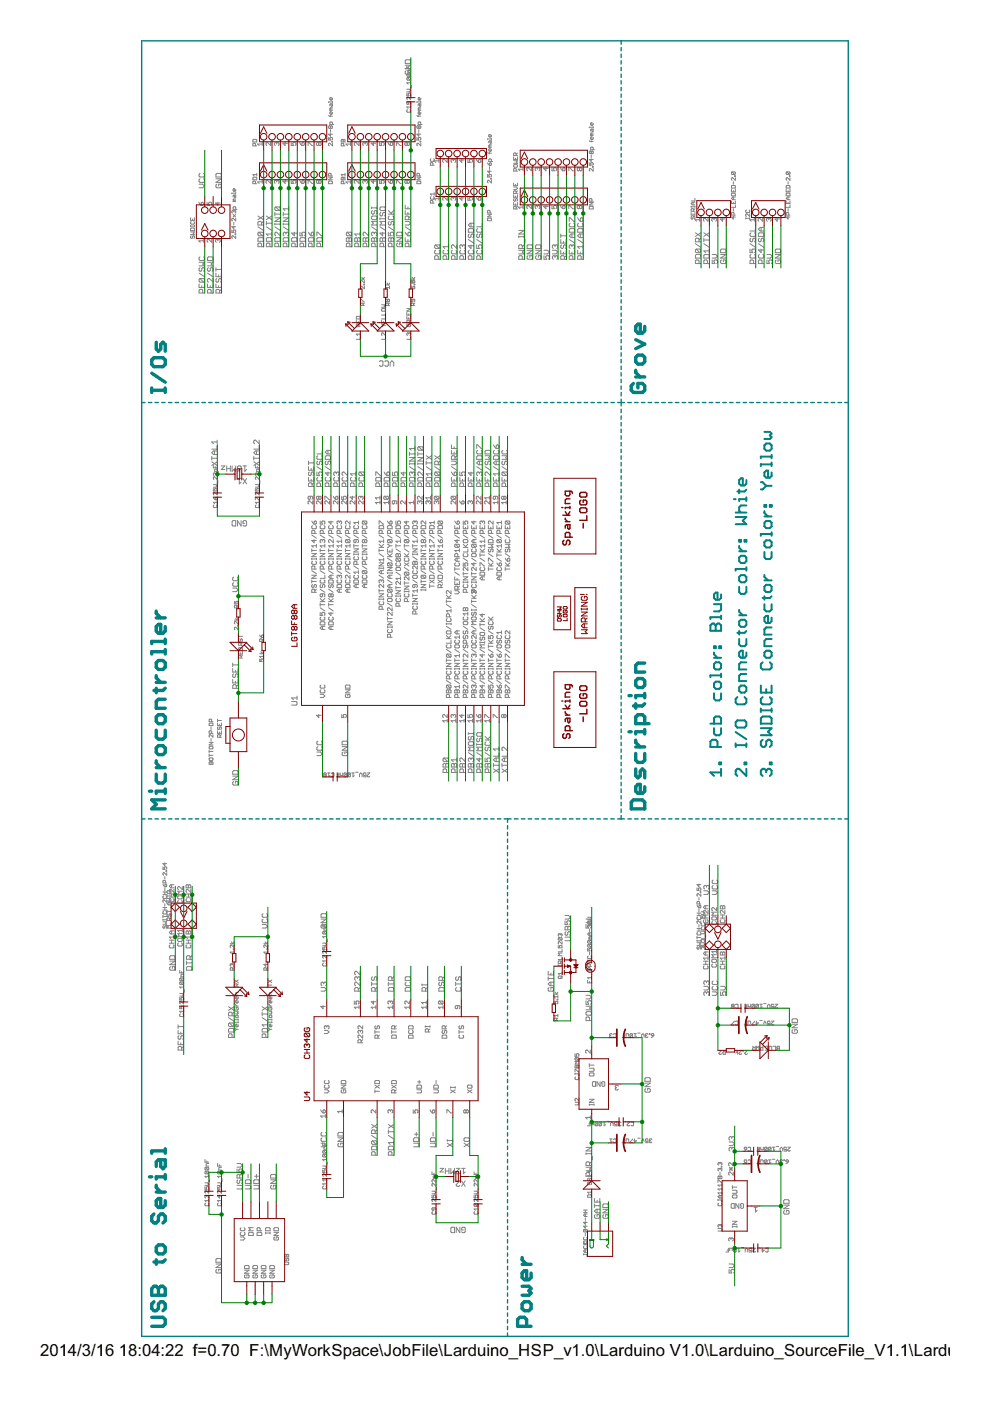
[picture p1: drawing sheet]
<svg xmlns="http://www.w3.org/2000/svg" width="210mm" height="297mm" viewBox="0 0 210 297" stroke-linecap="round" stroke-linejoin="round" font-family="sans-serif">
<defs><g id="words">
<g font-size="4">
<text x="8.5" y="287.5">2014/3/16</text>
<text x="25.2" y="287.5">18:04:22 f=0.70 F:\MyWorkSpace\JobFile\Larduino_HSP_v1.0\Larduino V1.0\Larduino_SourceFile_V1.1\Larduino V</text>
</g>
</g></defs>
<g fill="none" stroke="#008080" stroke-width=".3">
<path d="M30 8.7h149.9v274.6h-149.9zM131.7 8.7v.7M131.7 10.1v.7M131.7 11.5v.7M131.7 12.9v.7M131.7 14.3v.7M131.7 15.7v.7M131.7 17.1v.7M131.7 18.5v.7M131.7 19.9v.7M131.7 21.3v.7M131.7 22.7v.7"/>
<path d="M131.7 24.1v.7M131.7 25.5v.7M131.7 26.9v.8M131.7 28.4v.7M131.7 29.8v.7M131.7 31.2v.7M131.7 32.6v.7M131.7 34v.7M131.7 35.4v.7M131.7 36.8v.7M131.7 38.2v.7M131.7 39.6v.7"/>
<path d="M131.7 41v.7M131.7 42.4v.7M131.7 43.8v.8M131.7 45.3v.7M131.7 46.7v.6M131.7 48.1v.7M131.7 49.5v.7M131.7 50.9v.7M131.7 52.3v.7M131.7 53.7v.7M131.7 55.1v.7M131.7 56.5v.7"/>
<path d="M131.7 57.9v.7M131.7 59.3v.7M131.7 60.7v.7M131.7 62.1v.7M131.7 63.5v.7M131.7 64.9v.8M131.7 66.4v.7M131.7 67.8v.7M131.7 69.2v.7M131.7 70.6v.7M131.7 72v.7M131.7 73.4v.7"/>
<path d="M131.7 74.8v.7M131.7 76.2v.7M131.7 77.6v.7M131.7 79v.7M30 85.3h.8M31.5 85.3h.7M32.9 85.3h.7M34.3 85.3h.7M35.7 85.3h.7M37.1 85.3h.8M38.6 85.3h.7M40 85.3h.7"/>
<path d="M41.4 85.3h.7M42.8 85.3h.7M44.3 85.3h.7M45.7 85.3h.7M47.1 85.3h.7M48.5 85.3h.7M49.9 85.3h.8M51.4 85.3h.7M52.8 85.3h.7M54.2 85.3h.7M55.6 85.3h.7M57 85.3h.8"/>
<path d="M58.5 85.3h.7M59.9 85.3h.7M61.3 85.3h.7M62.7 85.3h.8M64.2 85.3h.7M65.6 85.3h.7M67 85.3h.7M68.4 85.3h.7M69.8 85.3h.8M71.3 85.3h.7M72.7 85.3h.7M74.1 85.3h.7"/>
<path d="M75.5 85.3h.7M76.9 85.3h.8M78.4 85.3h.7M79.8 85.3h.7M81.2 85.3h.7M82.6 85.3h.8M84.1 85.3h.7M85.5 85.3h.7M86.9 85.3h.7M88.3 85.3h.7M89.7 85.3h.8M91.2 85.3h.7"/>
<path d="M92.6 85.3h.7M94 85.3h.7M95.4 85.3h.7M96.9 85.3h.7M98.3 85.3h.7M99.7 85.3h.7M101.1 85.3h.7M102.5 85.3h.8M103.9 85.3h.8M105.4 85.3h.7M106.8 85.3h.7M108.2 85.3h.7"/>
<path d="M109.6 85.3h.8M111.1 85.3h.7M112.5 85.3h.7M113.9 85.3h.7M115.3 85.3h.8M116.8 85.3h.7M118.2 85.3h.7M119.6 85.3h.7M121 85.3h.7M122.4 85.3h.8M123.9 85.3h.7M125.3 85.3h.7"/>
<path d="M126.7 85.3h.7M128.1 85.3h.7M129.5 85.3h.8M131 85.3h1.4M131.7 80.4v.7M131.7 81.8v.7M131.7 83.2v.7M131.7 84.6v1.5M131.7 86.8v.7M131.7 88.2v.7M131.7 89.6v.7M131.7 91v.7"/>
<path d="M131.7 92.4v.7M131.7 93.8v.7M131.7 95.2v.7M131.7 96.6v.8M131.7 98.1v.7M131.7 99.5v.7M133.1 85.3h.8M134.6 85.3h.7M136 85.3h.7M137.4 85.3h.8M138.9 85.3h.7M140.3 85.3h.8"/>
<path d="M141.8 85.3h.7M143.2 85.3h.7M144.6 85.3h.8M146 85.3h.8M147.5 85.3h.7M148.9 85.3h.8M150.4 85.3h.7M151.8 85.3h.7M153.2 85.3h.8M154.7 85.3h.7M156.1 85.3h.7M157.6 85.3h.7"/>
<path d="M159 85.3h.7M160.4 85.3h.8M161.9 85.3h.7M163.3 85.3h.7M164.7 85.3h.8M166.2 85.3h.7M167.6 85.3h.7M169.1 85.3h.7M170.5 85.3h.7M171.9 85.3h.8M173.4 85.3h.7M174.8 85.3h.7"/>
<path d="M176.2 85.3h.8M177.7 85.3h.7M179.1 85.3h.8M131.7 100.9v.7M131.7 102.3v.7M131.7 103.7v.7M131.7 105.1v.7M131.7 106.5v.8M131.7 107.9v.8M131.7 109.4v.7M131.7 110.8v.7M131.7 112.2v.7"/>
<path d="M131.7 113.6v.7M131.7 115v.7M131.7 116.4v.7M131.7 117.8v.8M131.7 119.3v.7M131.7 120.7v.7M131.7 122.1v.7M131.7 123.5v.7M131.7 124.9v.7M131.7 126.3v.7M131.7 127.7v.7M131.7 129.1v.8"/>
<path d="M131.7 130.6v.7M131.7 132v.7M131.7 133.4v.7M131.7 134.8v.7M131.7 136.2v.7M131.7 137.6v.7M131.7 139v.7M131.7 140.4v.8M131.7 141.9v.7M131.7 143.3v.7M131.7 144.7v.7M131.7 146.1v.7"/>
<path d="M131.7 147.5v.7M131.7 148.9v.7M131.7 150.3v.7M131.7 151.7v.7M131.7 153.2v.7M131.7 154.6v.7M131.7 156v.7M131.7 157.4v.7M131.7 158.8v.7M30 173.6h.8M31.5 173.6h.7M32.9 173.6h.7"/>
<path d="M34.3 173.6h.7M35.7 173.6h.7M37.1 173.6h.8M38.6 173.6h.7M40 173.6h.7M41.4 173.6h.7M42.8 173.6h.8M44.3 173.6h.7M45.7 173.6h.7M47.1 173.6h.7M48.5 173.6h.8M50 173.6h.7"/>
<path d="M51.4 173.6h.7M52.8 173.6h.7M54.2 173.6h.7M55.6 173.6h.8M57.1 173.6h.7M58.5 173.6h.7M59.9 173.6h.7M61.3 173.6h.8M62.8 173.6h.7M64.2 173.6h.7M65.6 173.6h.7M67 173.6h.8"/>
<path d="M68.5 173.6h.7M69.9 173.6h.7M71.3 173.6h.7M72.7 173.6h.7M74.1 173.6h.8M75.6 173.6h.7M77 173.6h.7M78.4 173.6h.7M79.8 173.6h.8M81.3 173.6h.7M82.7 173.6h.7M84.1 173.6h.7"/>
<path d="M85.5 173.6h.8M87 173.6h.7M88.4 173.6h.7M89.8 173.6h.7M91.2 173.6h.7M92.7 173.6h.7M94.1 173.6h.7M95.5 173.6h.7M96.9 173.6h.7M98.4 173.6h.7M99.8 173.6h.7M101.2 173.6h.7"/>
<path d="M102.6 173.6h.7M104.1 173.6h.7M105.5 173.6h.7M106.9 173.6h1.5M107.6 173.6v.7M107.6 175v.8M107.6 176.5v.7M107.6 177.9v.7M107.6 179.3v.7M109.1 173.6h.7M110.5 173.6h.8M112 173.6h.7"/>
<path d="M113.5 173.6h.7M114.9 173.6h.8M116.4 173.6h.7M117.8 173.6h.8M119.3 173.6h.7M120.7 173.6h.8M122.2 173.6h.7M123.7 173.6h.7M125.1 173.6h.8M126.6 173.6h.7M128 173.6h.8M129.5 173.6h.7"/>
<path d="M130.9 173.6h1.5M131.7 160.2v.7M131.7 161.6v.7M131.7 163v.7M131.7 164.5v.7M131.7 165.9v.7M131.7 167.3v.7M131.7 168.7v.7M131.7 170.1v.7M131.7 171.5v.7M131.7 172.9v.7M133.1 173.6h.8"/>
<path d="M134.6 173.6h.7M136 173.6h.7M137.4 173.6h.8M138.9 173.6h.7M140.3 173.6h.8M141.8 173.6h.7M143.2 173.6h.7M144.6 173.6h.8M146 173.6h.8M147.5 173.6h.7M148.9 173.6h.8M150.4 173.6h.7"/>
<path d="M151.8 173.6h.7M153.2 173.6h.8M154.7 173.6h.7M156.1 173.6h.7M157.6 173.6h.7M159 173.6h.7M160.4 173.6h.8M161.9 173.6h.7M163.3 173.6h.7M164.7 173.6h.8M166.2 173.6h.7M167.6 173.6h.7"/>
<path d="M169.1 173.6h.7M170.5 173.6h.7M171.9 173.6h.8M173.4 173.6h.7M174.8 173.6h.7M176.2 173.6h.8M177.7 173.6h.7M179.1 173.6h.8M107.6 180.7v.7M107.6 182.1v.7M107.6 183.6v.7M107.6 185v.7"/>
<path d="M107.6 186.4v.7M107.6 187.8v.7M107.6 189.2v.7M107.6 190.6v.7M107.6 192v.7M107.6 193.5v.7M107.6 194.9v.7M107.6 196.3v.7M107.6 197.7v.7M107.6 199.1v.7M107.6 200.5v.8M107.6 202v.6"/>
<path d="M107.6 203.4v.7M107.6 204.8v.7M107.6 206.2v.7M107.6 207.6v.7M107.6 209v.7M107.6 210.4v.8M107.6 211.9v.7M107.6 213.3v.7M107.6 214.7v.7M107.6 216.1v.7M107.6 217.5v.7M107.6 218.9v.7"/>
<path d="M107.6 220.3v.8M107.6 221.8v.7M107.6 223.2v.7M107.6 224.6v.7M107.6 226v.7M107.6 227.4v.7M107.6 228.8v.8M107.6 230.3v.7M107.6 231.7v.7M107.6 233.1v.7M107.6 234.5v.7M107.6 235.9v.7"/>
<path d="M107.6 237.3v.7M107.6 238.7v.8M107.6 240.2v.7M107.6 241.6v.7M107.6 243v.7M107.6 244.4v.7M107.6 245.8v.7M107.6 247.2v.7M107.6 248.6v.8M107.6 250.1v.7M107.6 251.5v.7M107.6 252.9v.7"/>
<path d="M107.6 254.3v.7M107.6 255.7v.7M107.6 257.1v.8M107.6 258.6v.7M107.6 260v.7M107.6 261.4v.7M107.6 262.8v.7M107.6 264.2v.7M107.6 265.6v.7M107.6 267v.8M107.6 268.5v.7M107.6 269.9v.7"/>
<path d="M107.6 271.3v.7M107.6 272.7v.7M107.6 274.1v.7M107.6 275.5v.7M107.6 277v.7M107.6 278.4v.7M107.6 279.8v.7M107.6 281.2v.7M107.6 282.6v.7"/>
</g>
<g fill="none" stroke="#008080" stroke-width=".72">
<path d="M32.2 76.3l.4-.5h1.9l.5 .5v1l-.5 .4h-1.9l-.4-.4zM32.2 79.1l2.8 1.9M33.1 72.6v1.4l.5 .5 .5-.5v-1l.4-.4 .5 .4v1.5M134.8 75.8l.5-.5h.9l.5 .5v.9l-.5 .5h-.9l-.5-.5zM134.8 79.9h1.9M134.8 78.5v.5l.9 .9M134.8 72l1.9 1-1.9 .9M136.7 69.2v.9l-.5 .5h-.9l-.5-.5v-.9l.5-.5h.4v1.9M32.2 82.3v.9M32.2 82.7h2.8M35 82.3v.9M134.3 81.3l-.5 .5v.9l.5 .5h1.9l.5-.5v-.9l-.5-.5h-.9v1"/>
<path d="M33.1 129.6v.4l1 1M33.1 131h1.9M35 132.8v1l-.5 .5h-.9l-.5-.5v-1l.5-.4h.5v1.9M35 135.5v1M35 137.7v1M35 136h-2.8v.5M35 138.2h-2.8v.5M33.1 140.5l.5-.5h.9l.5 .5v1l-.5 .4h-.9l-.5-.4zM33.1 152l.5-.5h.9l.5 .5v1l-.5 .4h-.9l-.5-.4zM33.1 154.8v1.5l.5 .4h.9l.5-.4v-1.5M33.1 143.3v.4l1 1M33.1 145.9v1"/>
<path d="M33.1 144.7h1.9M33.6 158.1h.9l.5 .5v.9l-.5 .5h-.9l-.5-.5v-.9zM35 148.3h-1.4l-.5 .4v1.5h1.9M35 145.9l-.5 .5h-1.9M133.3 155.2h.5M133.3 147.5h.5M134.8 144.3l.5-.4h.9l.5 .4v1l-.5 .5h-.9l-.5-.5zM134.8 159.7v1.5l.5 .4h.9l.5-.4v-1.5M134.8 149.2v1M134.8 156.9v.5l.9 1M134.8 158.4h1.9M136.7 153.4v-1.4l-.5-.5h-.9l-.5 .5v1.4h2.8"/>
<path d="M136.7 147v1M136.7 154.7v.9M136.7 140.6h-1.4l-.5 .5v1.4h1.9M136.7 147.5h-1.9v.5M136.7 155.2h-1.9v.4M136.7 149.2l-.5 .5h-1.9M31.7 167.7h.5M33.1 164.1v1.4l.5 .5h.9l.5-.5v-1.4M33.1 161.3v.5l1 1M33.1 162.8h1.9M35 167.3v.9M35 167.7h-1.9v.5"/>
<path d="M35 169.6h-2.8l.9 .9-.9 1h2.8M134.3 169.6h1.9l.5 .5v1.4h-2.9v-1.4zM134.8 163v1.5l.5 .4 .4-.4v-1l.5-.5 .5 .5v1.4M136.7 166.8v.9l-.5 .5h-.9l-.5-.5v-.9l.5-.5h.4v1.9M31.7 249.5h.5M32.6 257.4l-.4 .5v.9l.4 .5h.5l.5-.5v-.9l.5-.5h.4l.5 .5v.9l-.5 .5M33.1 251.3v.5l1 .9M33.1 252.7h1.9M34.1 245.9v1.4l.4 .5 .5-.5v-1.4h-1.4l-.5 .5v.9M35 243.6v.9M35 249v1M35 254.6v.9l-.5 .5h-.9l-.5-.5v-.9l.5-.5h.5v1.9"/>
<path d="M35 244h-2.8v.5M35 249.5h-1.9v.5M32.2 279.3h2.3l.5 .5v.9l-.5 .5h-2.3M32.6 272.7h.5l.5 .5 .5-.5h.4l.5 .5v1.4h-2.8v-1.4zM32.6 276l-.4 .5v.9l.4 .5h.5l.5-.5v-.9l.5-.5h.4l.5 .5v.9l-.5 .5M33.1 267.1v1M33.6 263.9h.9l.5 .5v1l-.5 .5h-.9l-.5-.5v-1zM33.6 273.2v1.4M35 267.1l-.5 .5h-1.9M110.7 272.7h1.4l.5 .5-.5 .5 .5 .5-.5 .4h-1.4M110.7 266.6v.5l1 1M110.7 268.1h1.9"/>
<path d="M111.2 276h.9l.5 .5v.9l-.5 .5h-.9l-.5-.5v-.9zM112.6 269.9v1l-.5 .4h-.9l-.5-.4v-1l.5-.5h.5v1.9M111.7 281.2v-1.4l-.5-.5h-1l-.5 .5v1.4h2.9"/>
</g>
<g fill="none" stroke="#008080" stroke-width=".42">
<path d="M162.1 91.6h1.1l.4 .3-.4 .4 .4 .4-.4 .4h-1.1M162.5 94h.7l.4 .4v.8l-.4 .3h-.7l-.4-.3v-.8zM163.6 96.8h-2.3v.4M163.6 98.4h-2.3v.4M163.6 96.4v.8M163.6 98.1v.7M155.6 105.8h.4M156 109.6h2.2l-.7 .8 .7 .7h-2.2M156 108.7h2.2M156.7 103.8v.8M156.7 114.5h.4v.3h-.4zM156.7 115.8v.3l.8 .8"/>
<path d="M156.7 116.9h1.5M157.1 117.8h.8l.3 .4v.8l-.3 .4h-.8l-.4-.4v-.8zM157.9 114.5h.3v.3h-.3zM158.2 101.8v.8l-.3 .3h-.8l-.4-.3v-.8l.4-.4h.4v1.5M158.2 105.5v.7M158.2 105.8h-1.5v.4M158.2 107.2h-1.1l-.4 .3v.8l.4 .4M158.2 103.8l-.3 .4h-1.6M161.3 102.2h.4l.8 .8M162.1 107.1h.4v.3h-.4zM162.1 110.8l.4-.4h.7l.4 .4v.8l-.4 .4h-.7l-.4-.4zM162.1 117v1.2l.4 .3h.7l.4-.3v-1.2"/>
<path d="M162.1 108.4v.4l.7 .7M162.1 109.5h1.5M162.5 114.6h.7l.4 .3v.8l-.4 .4h-.7l-.4-.4v-.8zM162.5 103l-.8 .8h-.4M162.5 103h1.1M163.2 107.1h.4v.3h-.4zM163.6 113.2h-2.3v.4M163.6 100.2v.7l-.4 .4h-.7l-.4-.4v-.7l.4-.4h.3v1.5M163.6 112.9v.7M150.6 132.6l.4-.4h.4l.3 .4 .4-.4h.4l.4 .4v1.1h-2.3zM151.4 128.1h1.5v1.1l-.4 .4h-1.1M151.4 137h.3v.4h-.3z"/>
<path d="M151.4 138.3v.4l.7 .8M151.4 139.5h1.5M151.7 132.6v1.1M152.5 137h.4v.4h-.4zM152.9 126v.8l-.4 .3h-.8l-.3-.3v-.8l.3-.4h.4v1.5M152.9 130.5v.8M152.9 130.9h-2.3v.4M156.7 135.5v1.1l.4 .4h.8l.3-.4v-1.1M156.7 122.3l.4-.4h.8l.3 .4v.8l-.3 .4h-.8l-.4-.4zM156.7 124.4v1.1l.4 .4h.8l.3-.4v-1.1M156.7 131.8l.4-.4h.8l.3 .4v.7l-.3 .4h-.8l-.4-.4zM156.7 129.3v.4l.8 .8"/>
<path d="M156.7 133.8v.8M156.7 130.5h1.5M158.2 138.3v.8l-.3 .4h-.8l-.4-.4v-.8l.4-.3h.4v1.5M158.2 120.2v.8M158.2 120.6h-2.2v.4M158.2 133.8l-.3 .4h-1.6M162.1 138.3l.4-.3h.7l.4 .3v.8l-.4 .4h-.7l-.4-.4zM162.1 128.1v1.1l.4 .4h.7l.4-.4v-1.1M162.1 124.4l.4-.4h.7l.4 .4v.7l-.4 .4h-.7l-.4-.4zM162.1 121.9v.4l.7 .7M162.1 126.4v.7M162.1 123h1.5"/>
<path d="M163.6 135.5h-1.1l-.4 .4v1.1h1.5M163.6 131v.7l-.4 .4h-.7l-.4-.4v-.7l.4-.4h.3v1.5M163.6 133h-1.1l-.4 .4v1.2h1.5M163.6 126.4l-.4 .4h-1.5M150.6 153.4h2.3v-1.1l-.4-.4h-.8l-.3 .4v1.1M151.4 147v1.1l.3 .4h.8l.4-.4v-1.1M151.4 154.4v1.1l.3 .4h.8l.4-.4v-1.1M151.7 140.4h.8l.4 .4v.8l-.4 .3h-.8l-.3-.3v-.8zM151.7 144.5h.8l.4 .4v.8l-.4 .3h-.8l-.3-.3v-.8zM152.1 158.4v-1.2l-.4-.4h-.7l-.4 .4v1.2h2.3M152.9 142.8v.8M152.9 143.2h-2.3v.4"/>
<path d="M156 157.6v.8M156 158h2.2M156 155.2l2.2 1.5M156.3 147.8l-.3 .4v.7l.3 .4h1.6l.3-.4v-.7l-.3-.4M156.3 152.7h1.6l.3 .4v.8l-.3 .4h-1.6l-.3-.4v-.8zM157.1 145.4h.8l.3 .3v.8l-.3 .4h-.8l-.4-.4v-.8zM158.2 140.4h-1.1l-.4 .4v1.1h1.5M158.2 157.6v.8M158.2 142.9h-1.1l-.4 .4v1.1h1.5M161.3 154.4h2.3l-.8 .7 .8 .8h-2.3M161.3 152.3l.4-.4h1.5l.4 .4v1.1h-2.3zM161.3 145.4v1.5h2.3v-1.5"/>
<path d="M161.3 150.2v.8M161.3 150.6h2.3M161.7 156.8l-.4 .4v.8l.4 .4h.4l.4-.4v-.8l.3-.4h.4l.4 .4v.8l-.4 .4M161.7 140.4l-.4 .4v.8l.4 .3h1.5l.4-.3v-.8l-.4-.4M161.7 147.8l-.4 .4v.7l.4 .4h1.5l.4-.4v-.7l-.4-.4M162.5 146.1v.8M163.6 150.2v.8M152.5 161.7h.4v.4h-.4zM152.9 163.8h-2.3l.8 .7M152.9 163v1.5M157.9 161.7h.3v.4h-.3zM158.2 163v1.5l-1.5-1.5h-.4l-.3 .4v.7l.3 .4"/>
<path d="M162.5 163.4l-.4-.4h-.4l-.4 .4v.7l.4 .4M162.5 163.4l.3-.4h.4l.4 .4v.7l-.4 .4M162.5 163.4v.4M163.2 161.7h.4v.4h-.4z"/>
</g>
<g fill="none" stroke="#808080" stroke-width=".21">
<path d="M85.9 12.9l.2-.2h.8l.2 .2v.5h-1.2zM85.9 13.8h1.2l-1.2 .8h1.2M86.1 15l-.2 .2v.4l.2 .1h.8l.2-.1v-.4l-.2-.2h-.4M86.3 19.7v.6h.4l-.2-.3 .2-.3 .4 .2-.2 .4M86.3 14v.5h.8M86.3 18.9h.5l.3 .3-.3 .3h-.5M86.4 15.6l.7 .2-.2 .4M86.4 16.4h.5l.2 .2-.2 .4M86.4 15.6l-.1 .2 .1 .4h.5M86.4 16.4l-.1 .5 .6 .1M86.4 16.4l.5 .6M86.4 15.6l.5 .6"/>
<path d="M86.7 14.3v.2M87.1 17.3v.5M87.1 14.8l-.6 .1v.5h.6M87.1 17.5h-.8l.2 .3M87.2 18.1v.5M42.2 39.1h.8l.3 .3-.3 .4h-.8M42.4 36.8l-.2 .2v.3l.2 .2h.8l.1-.2v-.3l-.1-.2M42.4 37.9l-.2 .2v.4l.2 .2h.8l.1-.2v-.4l-.1-.2M45.8 37l.2-.2h.7l.2 .2v.5h-1.1zM45.8 37.9h1.1l-1.1 .8h1.1M46 39.1l-.2 .1v.4l.2 .2h.7l.2-.2v-.4l-.2-.1h-.3v.3M53.7 29.5h.6l.1 .6h-.8z"/>
<path d="M53.7 37.6h.6l.1 .5h-.8zM54.2 30.9v-.4l-.5-.1-.1 .5h.8M54.2 38.9v-.4l-.5-.1-.1 .5h.8M54.4 37h-.8l.3 .3M54.4 36.7v.6M55.6 30.5h-1l.3 .4M55.6 30.2v.7M55.6 38.2v.7M55.6 38.6h-1l.3 .3M57.4 38.2v.7l-.8-.7-.2 .2 .2 .5M57.4 30.2v.7l-.7-.7-.3 .2 .2 .5M58.7 38.4l-.2-.2-.3 .2 .2 .5"/>
<path d="M58.7 38.4l.1-.2 .4 .2-.2 .5M58.7 30.4l-.2-.2-.3 .2 .2 .5M58.7 30.4l.1-.2 .4 .2-.2 .5M58.7 30.4v.1M58.7 38.4v.2M60.5 30.2v.7l-.5-.5h1M60.5 38.2v.7l-.5-.5h1M61.7 38.2v.7h.6l-.2-.5 .5-.2 .1 .2-.1 .5M61.7 30.2v.7h.6l-.2-.4 .2-.3 .4 .2-.1 .5M63.5 30.2l.5 .7M63.5 38.2l.5 .7M64 30.4l.3-.2 .2 .5-.5 .2z"/>
<path d="M64 38.4l.3-.2 .2 .5-.5 .2zM65.3 38.9v-.7l1 .7M65.3 30.9v-.7l1 .7M67.6 38.4l-.2-.2-.3 .2 .2 .5 .3-.2M67.6 38.4l.2-.2 .3 .2-.2 .5-.3-.2M67.6 30.4l-.2-.2-.3 .2 .2 .5 .3-.2M67.6 30.4l.2-.2 .3 .2-.2 .5-.3-.2M67.6 30.4v.3M67.6 38.4v.3M69.7 29.1v.6h.4l-.2-.3 .2-.3 .4 .2-.2 .4M69.7 38.5l.1-.1h.5l.2 .5h-.8zM69.7 24.5l.8 .1"/>
<path d="M69.7 37.6h.8l-.8 .5h.8M70.1 26.8l.1-.1 .3 .1-.2 .4-.2-.1M70.1 26.8l-.2-.1-.2 .1 .1 .4 .3-.1M70.1 23.1l-.2 .3h.6M70.1 28.3v.6l-.4-.5h.8M70.1 24.5v.3M70.1 26.8v.3M70.1 27.5v.5M70.1 23.1h.4M70.2 22v.4l.1 .2 .2-.2v-.4h-.4l-.2 .4M70.2 37.3l-.1-.6-.4 .2v.4h.8M70.3 30l.2 .1z"/>
<path d="M70.5 20.8l-.2 .4-.4-.1v-.3l.3-.1v.5M70.5 21.5v.3M70.5 23.8l-.2 .4-.4-.1v-.3l.3-.1v.5M70.5 26.4v-.4l-.2-.1-.4 .1v.4h.9M70.5 30.4v.5l-.6-.5-.2 .1 .1 .4M70.5 21.6h-.8v.2M70.5 22.8h-.4l-.2 .2 .2 .1M72.5 29.5l.2 .2 .3-.2 .2 .6h-.9zM72.5 37.6l.2 .1 .3-.1 .2 .5h-.9zM72.7 29.7v.4M72.7 37.7v.4M72.9 30.9v-.4l-.4-.1-.2 .5h.9"/>
<path d="M72.9 38.9v-.4l-.4-.1-.2 .5h.9M73.2 37h-.9l.3 .3M73.2 36.7v.6M74.3 30.2v.7M74.3 38.2v.7M74.3 30.5h-1l.4 .4M74.3 38.6h-1l.4 .3M76.1 38.2v.7l-.6-.7-.4 .2 .2 .5M76.1 30.2v.7l-.6-.7-.4 .2 .2 .5M77.4 38.4l-.2-.2-.3 .2 .2 .5M77.4 38.4l.2-.2 .3 .2-.2 .5M77.4 30.4l-.2-.2-.3 .2 .2 .5"/>
<path d="M77.4 30.4l.2-.2 .3 .2-.2 .5M77.4 30.4v.1M77.4 38.4v.2M79.2 30.2v.7l-.5-.5h1M79.2 38.2v.7l-.5-.5h1M80.5 38.2v.7h.5l-.2-.5 .2-.2h.3l.2 .2-.2 .5M80.5 30.2v.7h.5l-.2-.5 .2-.2h.3l.2 .2-.2 .5M82.3 30.2l.5 .7M82.3 38.2l.5 .7M82.9 38.2l.3 .2-.1 .5h-.3v-.5zM82.9 30.2l.3 .2-.1 .5h-.3v-.5zM84.1 38.9v-.7l.9 .7"/>
<path d="M84.1 30.9v-.7l.9 .7M86.3 38.4l-.2-.2-.3 .2 .2 .5 .3-.2M86.3 38.4l.2-.2 .3 .2-.1 .5-.4-.2M86.3 30.4l.2-.2 .3 .2-.1 .5-.4-.2M86.3 30.4l-.2-.2-.3 .2 .2 .5 .3-.2M86.3 30.4v.3M86.3 38.4v.3M86.4 23.2l-.1 .2 .1 .4h.5l.2-.2-.2-.4M86.7 21.6v.4l-.2 .1-.2-.1 .1-.4h.5l.2 .1-.2 .4M87.1 20.6v.5l-.6-.5-.2 .1 .1 .4M87.1 22.4v.6M87.1 22.7h-.8l.2 .3"/>
<path d="M88.4 29.1v.6h.4l-.1-.3 .1-.3 .4 .2-.1 .4M88.4 24.5l.1 .1h.7M88.4 37.6h.8l-.8 .5h.8M88.5 38.4h.6l.1 .5h-.8zM88.8 28.3v.6l-.4-.5h.8M88.8 26.8l-.1-.1-.3 .1 .1 .4 .3-.1M88.8 26.8l.1-.1 .3 .1-.1 .4-.3-.1M88.8 23.1l-.1 .3h.5M88.8 23.1h.4M88.8 24.5v.3M88.8 26.8v.3M88.8 27.5v.5"/>
<path d="M88.9 22v.4l.2 .2 .1-.2v-.4h-.4l-.1 .4M88.9 37.3v-.4l-.4-.2-.1 .6h.8M89.1 30l.1 .1zM89.2 30.4v.5l-.5-.5-.3 .1 .1 .4M89.2 26.4v-.4l-.1-.1-.4 .1v.4h.8M89.2 23.8l-.1 .4h-.3l-.1-.4 .2-.1v.5M89.2 22.8h-.4l-.1 .2 .1 .1M89.2 21.6h-.8v.2M89.2 20.8l-.1 .4h-.3l-.1-.4 .2-.1v.5M89.2 21.5v.3M91.4 33.7l-.2 .1 .2 .4h.5l.2-.1M91.8 35v-.4l-.4-.1-.2 .5h.9"/>
<path d="M91.9 33.7l.2 .4M92.1 34.1l.3 .3M92.1 34.1h.9M93 33.8v.6M94.8 33.8v.6l-.6-.6h-.2l-.1 .1v.4l.1 .1M96.1 33.9l-.1-.1-.4 .1v.4l.2 .1M96.1 33.9l.2-.1 .3 .1v.4l-.1 .1M96.1 33.9v.2M97.9 33.8v.6l-.5-.5h1M99.2 33.8v.6h.5l-.2-.5 .5-.1 .2 .1v.4l-.2 .1M101 33.8l.5 .6M101.5 33.9l.1-.1 .4 .1-.2 .5h-.3z"/>
<path d="M103.4 37v.5h.4l-.2-.2 .2-.3 .4 .1-.1 .4M103.4 34.5l.4 .6M103.4 32.3l.8 .2M103.8 31l-.2 .2h.6M103.8 36.2v.5l-.4-.4h.8M103.8 32.3v.3M103.8 35.3v.6M103.8 31h.4M103.9 29.9v.4l.2 .1 .1-.1v-.4h-.4l-.2 .4M103.9 34.5l.3 .2-.1 .4h-.3zM104.1 37.8l.1 .2zM104.2 28.6l-.1 .4-.5-.1v-.3l.3-.1v.5"/>
<path d="M104.2 29.3v.3M104.2 31.6l-.1 .5h-.3l-.2-.5 .3-.1v.6M104.2 34.2v-.4l-.4-.1-.2 .5h.9M104.2 38.2v.6l-.6-.6-.2 .2 .1 .4M104.2 29.5h-.8v.1M104.2 30.7h-.4l-.2 .1 .2 .2M108.9 35l.7-.1 .1 .4-.1 .2h-.6zM108.9 33.3v.5h.8v-.5M108.9 34.1h.8l-.2 .3 .2 .2h-.8M108.9 38.8v.6h.8v-.6M108.9 39.6h.6l.2 .3-.2 .3h-.6M109.3 33.5v.3"/>
<path d="M109.3 39.1v.3M109.5 36.3v-.4l-.5-.2-.1 .6h.8M109.5 33v-.4l-.2-.2-.4 .2v.4h.8M109.7 32.4l-.2 .3M110.9 35.6v.6M110.9 35.9h-1l.3 .3M112.7 35.6v.6l-.9-.6-.1 .1 .1 .5M114 35.7l.1-.1 .3 .1-.1 .5M114 35.7l-.2-.1-.3 .1 .1 .5M114 35.7v.2M115.7 35.6v.6l-.4-.5h.9M117 35.6v.6h.5l-.1-.5 .5-.1 .1 .1-.1 .5"/>
<path d="M118.8 35.6l.5 .6M119.3 35.7l.3-.1 .2 .4-.5 .2zM120.6 36.2v-.6l1 .6M122.9 35.7l-.2-.1-.3 .1 .2 .5 .3-.2M122.9 35.7l.1-.1 .4 .1-.2 .5-.3-.2M122.9 35.7v.3M124.9 34.5v.5h.4l-.1-.2 .1-.3 .5 .1-.2 .4M124.9 29.8l.9 .2M125.3 28.5h.5M125.3 32.2l.2-.2 .3 .2-.2 .4-.3-.2M125.3 32.2l-.1-.2-.3 .2 .2 .4 .2-.2M125.3 28.5l-.1 .2h.6"/>
<path d="M125.3 33.7v.5l-.4-.4h.9M125.3 29.8v.3M125.3 32.2v.2M125.3 32.9v.5M125.5 27.4v.4l.1 .1 .2-.1v-.4h-.5l-.1 .4M125.6 35.3l.2 .2zM125.8 31.7v-.4l-.5-.1-.1 .5h.8M125.8 26.1l-.2 .4-.4-.1v-.3l.3-.1v.5M125.8 26.8v.3M125.8 29.1l-.2 .5h-.3l-.1-.5 .3-.1v.6M125.8 35.7v.6l-.6-.6-.3 .2 .2 .4M125.8 27h-.9v.1"/>
<path d="M125.8 28.2h-.5l-.1 .1 .1 .2M155.2 36.4l-.1 .2 .1 .4h.6M155.2 39.3h.6l.1 .2v.4h-.8zM155.2 36.4l.7 .2-.1 .4M155.2 36.4l.6 .6M155.5 38.5v.6M155.8 37.3l.1 .1zM155.9 37.7v.5l-.5-.5-.3 .1 .1 .4M166.7 39.5l.7-.2 .1 .6h-.8zM166.8 36.4l-.1 .2 .1 .4h.6M166.8 36.4l.7 .2-.1 .4M166.8 36.4l.6 .6"/>
<path d="M167.1 38.5v.6M167.4 37.3l.1 .1zM167.5 37.7v.5l-.5-.5-.3 .1 .1 .4M40.4 49.2h.8l-.2 .2 .2 .3h-.8M40.4 46.2v.5h.8v-.5M40.4 47.8v.3M40.4 47.9h.8M40.6 50l-.2 .4 .3 .1 .1-.4 .3-.1 .1 .1-.1 .4M40.6 47l-.2 .1 .2 .4h.5l.1-.1-.1-.4M40.6 48.3h.5l.1 .6h-.8zM40.8 46.4v.3M41.2 47.8v.3"/>
<path d="M42.1 42.9l.5 .6M42.2 55.6h1.1l-.3 .4 .3 .4h-1.1M42.2 57.9l1.1 .8M42.4 56.7l-.2 .2v.4l.2 .2 .4-.2v-.4l.2-.2 .3 .2v.4l-.1 .2M42.4 59.1l-.2 .1v.4l.2 .2h.8M42.4 54.5l-.2 .2v.3l.2 .2h.8l.1-.2v-.3l-.1-.2M42.4 59.1h.8l.1 .1v.4l-.1 .2M42.4 59.1l.8 .7M42.8 42.9l.3 .2v.3l-.5 .1v-.4zM43.1 51.1h-1l.4 .3M43.1 50.7v.7M43.9 42.9v.6h.5l-.2-.4 .2-.2h.3l.2 .2-.2 .4"/>
<path d="M44 55.6h1.1l-.3 .4 .3 .4h-1.1M44 57.9l1.1 .8M44.2 54.5h.8l.1 .2v.5h-1.1v-.5zM44.2 56.7l-.2 .2v.4l.2 .2 .4-.2v-.4l.2-.2 .3 .2v.4l-.1 .2M44.9 50.7v.7l-.7-.7-.3 .2 .2 .5M45.1 59.1v.7l-.7-.7-.4 .1v.4l.2 .2M45.8 56.7v.8M45.8 57.9v.8h1.1v-.8M45.8 57.1h1.1M46 59.1l-.2 .1v.4l.2 .2 .4-.2v-.4l.1-.1 .4 .1v.4l-.2 .2M46.2 42.9v.6l-.5-.4h1M46.2 50.9v.2"/>
<path d="M46.2 50.9l-.2-.2-.3 .2 .2 .5M46.2 50.9l.2-.2 .3 .2-.2 .5M46.4 58.3v.4M49.1 48.8v.5h.5l-.2-.3 .2-.2 .4 .1-.2 .4M49.4 45.5l.6 .5M49.6 44.8l.1-.1 .3 .1-.2 .4M49.6 44.8l-.2-.1-.3 .1 .2 .4M49.6 42.5l-.2 .2h.6M49.6 47.9v.6l-.5-.4h.9M49.6 44.8v.1M49.6 47.1v.6M49.6 42.5h.4"/>
<path d="M49.7 41.4v.4l.1 .1 .2-.1v-.4h-.4l-.2 .4M49.8 49.6l.2 .1zM50 40.1l-.2 .5h-.2l-.2-.5 .3-.1v.6M50 40.8v.3M50 44.4l-.2-.6-.4 .2v.4h.8M50 46.3v.5l-.6-.5-.3 .1 .2 .4M50 50v.5l-.6-.5-.3 .1 .2 .4M50 41h-.9v.1M50 45.5l-.6 .5M50 42.2h-.4l-.2 .1 .2 .2M54.7 50.6l.2-.2h.7l.2 .2v.6h-1.1zM54.7 48.1l1.1 .8"/>
<path d="M54.7 45.8l1.1 .8M54.9 49.2l-.2 .2v.4l.2 .2h.7M54.9 49.2h.7l.2 .2v.4l-.2 .2M54.9 49.2l.7 .8M55.5 52.3v-.6l-.2-.2h-.4l-.2 .2v.6h1.1M55.5 47.7v-.6l-.2-.2h-.4l-.2 .2v.6h1.1M55.8 46.9l-.3 .4M55.8 45.8l-1.1 .8M56.5 50.6l.2-.2h.7l.2 .2v.6h-1.1zM56.5 46.9v.8M56.5 48.1l1.1 .8M56.5 47.3h1.1"/>
<path d="M56.5 45.8l1.1 .8M57.2 52.3v-.6l-.2-.2h-.3l-.2 .2v.6h1.1M57.6 49.2v.8M57.6 49.6h-1.1l.4 .4M57.6 45.8l-1.1 .8M58.3 45.4h1.1M58.3 47.5h1.1M58.3 50.6l.2-.2h.7l.2 .2v.6h-1.1zM58.3 46.2h1.1l-1.1 .7h1.1M58.3 45v.8M58.3 47.3v.4M58.3 48.1l1.1 .8"/>
<path d="M58.5 43.9l-.2 .2v.3l.2 .2h.7M58.5 43.9h.7l.2 .2v.3l-.2 .2M58.5 43.9l.7 .7M59 52.3v-.6l-.2-.2h-.3l-.2 .2v.6h1.1M59.4 49.2v.8l-.7-.8-.4 .2v.4l.2 .2M59.4 47.3v.4M60 45.4h1.2M60 47.5h1.2M60 50.6l.2-.2h.8l.2 .2v.6h-1.2zM60 46.2h1.2l-1.2 .7h1.2M60 45v.8M60 47.3v.4"/>
<path d="M60 48.1l1.2 .8M60.6 49.4l-.2-.2-.4 .2v.4l.2 .2M60.6 49.4l.2-.2 .4 .2v.4l-.2 .2M60.6 49.4v.2M60.8 52.3v-.6l-.2-.2h-.4l-.2 .2v.6h1.2M61.2 44.3h-1.2l.4 .3M61.2 43.9v.7M61.2 47.3v.4M61.8 50.6l.2-.2h.8l.2 .2v.6h-1.2zM62.4 49.2v.8l-.6-.6h1.2M62.6 52.3v-.6l-.2-.2h-.4l-.2 .2v.6h1.2M63.6 49.2v.8h.6l-.2-.4 .2-.4h.4l.1 .2v.4l-.1 .2"/>
<path d="M63.6 50.6l.2-.2h.8l.1 .2v.6h-1.1zM64.4 52.3v-.6l-.2-.2h-.4l-.2 .2v.6h1.1M65.4 50.6l.2-.2h.8l.1 .2v.6h-1.1zM65.4 49.2l.6 .8M66.2 49.2l.3 .2v.4l-.1 .2h-.4v-.6zM66.2 52.3v-.6l-.2-.2h-.4l-.2 .2v.6h1.1M67.2 50v-.8l1.1 .8M67.2 50.6l.2-.2h.7l.2 .2v.6h-1.1zM67.9 52.3v-.6l-.1-.2h-.4l-.2 .2v.6h1.1M73.4 50.6l.2-.2 .4 .2 .4-.2 .2 .2v.6h-1.2zM73.6 49.2l-.2 .2v.4l.2 .2h.8M73.6 49.2l.8 .8"/>
<path d="M73.6 49.2h.8l.2 .2v.4l-.2 .2M74 50.6v.6M74.2 52.3v-.6l-.2-.2h-.4l-.2 .2v.6h1.2M75.2 50.6l.2-.2 .4 .2 .4-.2 .1 .2v.6h-1.1zM75.8 50.6v.6M76 52.3v-.6l-.2-.2h-.4l-.2 .2v.6h1.1M76.3 49.6h-1.1l.4 .4M76.3 49.2v.8M76.5 59.2h.8M76.7 58.8l.3 .4 .3-.4M77 50.6l.2-.2 .4 .2 .3-.2 .2 .2v.6h-1.1zM77.3 59.5v.5l-.6-.5-.2 .1 .1 .4"/>
<path d="M77.6 50.6v.6M77.7 52.3v-.6l-.1-.2h-.4l-.2 .2v.6h1.1M78.1 49.2v.8l-.7-.8-.4 .2v.4l.2 .2M78.8 46l.2-.2h.7l.2 .2v.4l-.2 .2h-.7l-.2-.2zM78.8 50.6l.2-.2 .4 .2 .3-.2 .2 .2v.6h-1.1zM78.8 43.9v.4M78.8 48.1l1.1 .8M78.8 44.1h1.1M79 44.6l-.2 .2v.4l.2 .2 .4-.2v-.4l.1-.2 .4 .2v.4l-.2 .2M79.4 49.4l-.2-.2-.4 .2v.4l.2 .2M79.4 49.4l.1-.2 .4 .2v.4l-.2 .2M79.4 49.4v.2"/>
<path d="M79.4 50.6v.6M79.5 52.3v-.6l-.1-.2h-.4l-.2 .2v.6h1.1M79.9 46.9h-1.1l.4 .4-.4 .4h1.1M79.9 43.9v.4M80.6 46.2v.4M80.6 50.6l.2-.2 .3 .2 .4-.2 .2 .2v.6h-1.1zM80.6 48.1l1.1 .8M80.6 46.4h1.1M80.8 45l-.2 .2v.4l.2 .2 .3-.2v-.4l.2-.2 .4 .2v.4l-.2 .2M80.8 43.9h.7l.2 .2v.3l-.2 .2h-.7l-.2-.2v-.3zM81.1 49.2v.8l-.5-.6h1.1M81.1 50.6v.6"/>
<path d="M81.3 52.3v-.6l-.2-.2h-.3l-.2 .2v.6h1.1M81.7 46.9h-1.1l.3 .4-.3 .4h1.1M81.7 46.2v.4M82.3 49.2v.8h.6l-.2-.4 .2-.4h.4l.2 .2v.4l-.2 .2M82.3 45.4h1.2M82.3 44.6l.8 .8M82.3 50.6l.2-.2 .4 .2 .4-.2 .2 .2v.6h-1.2zM82.3 48.1l1.2 .8M82.5 45.8l-.2 .2v.4l.2 .2h.8l.2-.2v-.4l-.2-.2M82.5 46.9l-.2 .2v.4l.2 .2 .4-.2v-.4l.2-.2 .4 .2v.4l-.2 .2M82.9 50.6v.6M83.1 52.3v-.6l-.2-.2h-.4l-.2 .2v.6h1.2"/>
<path d="M83.5 44.6l-.6 .6M84.1 49.4l.2-.2h.8l.2 .2v.6h-1.2zM84.1 50.4h1.2l-1.2 .8h1.2M84.3 51.5l-.2 .2v.4l.2 .2h.8l.2-.2v-.4l-.2-.2h-.4v.4M85.9 44.6v.8h1.2v-.8M85.9 50.4v.8h1.2v-.8M85.9 49.2l.6 .8M85.9 43.5v.8h1.2M85.9 46.9h.8l.4 .4-.4 .4h-.8M85.9 48.1l1.2 .8M86.5 49.4l.4-.2 .2 .2v.4l-.2 .2h-.4zM86.5 43.9v.4"/>
<path d="M86.5 45v.4M86.5 50.8v.4M86.7 46.6v-.6l-.2-.2h-.4l-.2 .2v.6h1.2M86.7 52.3v-.6l-.2-.2h-.4l-.2 .2v.6h1.2M87.1 45.8l-.4 .4M87.1 59.2h.8M87.4 58.8l.3 .4 .2-.4M87.5 59.6l-.1-.1-.3 .1 .2 .4 .2-.1M87.5 59.6l.2-.1 .2 .1-.1 .4-.3-.1M87.5 59.6v.3M91.4 41.7l-.2 .1 .2 .4h.5l.2-.1-.2-.4M91.8 43.1v-.5l-.4-.1-.2 .6h.9"/>
<path d="M92.1 40.9v.5M92.1 41.1h-.9l.3 .3M92.4 51.9l-.2 .2v.4l.2 .2h.7M92.4 53.1l-.2 .2v.3l.2 .2h.7l.2-.2v-.3l-.2-.2M92.4 51.9h.7l.2 .2v.4l-.2 .2M92.4 51.9l.7 .8M92.9 55v-.6l-.2-.2h-.3l-.2 .2v.6h1.1M93 41.8v.7M93 42.1h-.9l.3 .4M94.1 53.1l-.2 .2v.3l.2 .2h.8l.2-.2v-.3l-.2-.2M94.7 55v-.6l-.2-.2h-.4l-.2 .2v.6h1.2M94.8 41.8v.7l-.6-.7h-.2l-.1 .2 .1 .5"/>
<path d="M95.1 52.3h-1.2l.4 .4M95.1 51.9v.8M95.9 53.1l-.2 .2v.3l.2 .2h.8l.2-.2v-.3l-.2-.2M96.1 42l-.1-.2-.4 .2 .2 .5M96.1 42v.1M96.1 42l.2-.2 .3 .2-.1 .5M96.5 55v-.6l-.2-.2h-.4l-.2 .2v.6h1.2M96.9 51.9v.8l-.8-.8-.4 .2v.4l.2 .2M97.7 53.1l-.2 .2v.3l.2 .2h.7l.2-.2v-.3l-.2-.2M97.9 41.8v.7l-.5-.5h1M98.1 52.1l-.2-.2-.4 .2v.4l.2 .2M98.1 52.1l.2-.2 .3 .2v.4l-.2 .2"/>
<path d="M98.1 52.1v.2M98.3 55v-.6l-.2-.2h-.4l-.2 .2v.6h1.1M99.2 41.8v.7h.5l-.2-.5 .5-.2 .2 .2-.2 .5M99.3 50.8l1.1 .7M99.5 49.6l-.2 .2v.4l.2 .2 .4-.2v-.4l.2-.2 .3 .2v.4l-.2 .2M99.5 48.5h.7l.2 .2v.5h-1.1v-.5zM99.5 53.1l-.2 .2v.3l.2 .2h.7l.2-.2v-.3l-.2-.2M99.9 47.3v.8M99.9 51.9v.8l-.6-.6h1.1M100.1 55v-.6l-.2-.2h-.4l-.2 .2v.6h1.1M100.4 47.3h-.7l-.4 .4 .4 .4h.7M101 41.8l.5 .7"/>
<path d="M101.1 51.9v.8h.5l-.1-.4 .1-.4h.4l.2 .2v.4l-.2 .2M101.1 50.8l1.1 .7M101.3 53.1l-.2 .2v.3l.2 .2h.7l.2-.2v-.3l-.2-.2M101.3 48.5l-.2 .2v.3l.2 .2h.7l.2-.2v-.3l-.2-.2M101.3 49.6l-.2 .2v.4l.2 .2 .3-.2v-.4l.2-.2 .4 .2v.4l-.2 .2M101.5 42l.1-.2 .4 .2-.2 .5h-.3zM101.8 55v-.6l-.2-.2h-.3l-.2 .2v.6h1.1M102.2 47.3v.8h-1.1M103.4 45.4h.8l-.8 .6h.8M103.5 46.2h.6l.1 .6h-.8zM103.9 45.1v-.4l-.4-.1-.1 .5h.8M108.9 42.9v.6h.8v-.6"/>
<path d="M108.9 41.3v.5h.8v-.5M109 42.1l-.1 .1 .1 .5 .3-.2 .2-.4 .2 .1-.1 .5M109.3 41.6v.2M109.3 43.2v.3M109.5 44.3v-.4l-.5-.1-.1 .5h.8M109.5 41v-.4l-.5-.1-.1 .5h.8M109.7 43.8l-.2 .2M109.7 40.5l-.2 .2M110 48.9h1.1l-1.1 .7h1.1M110 53.1h1.1l-.4 .3 .4 .4h-1.1M110 50v.4M110 50.2h1.1"/>
<path d="M110.7 52.7v-.6l-.1-.2h-.4l-.2 .2v.6h1.1M110.7 55v-.6l-.1-.2h-.4l-.2 .2v.6h1.1M110.9 43.9h-1l.3 .3M110.9 43.6v.6M111.1 51.9l-.4 .4M111.1 50v.4M111.3 50.8v.7M111.8 52.1l.2-.2h.7l.2 .2v.6h-1.1zM111.8 53.1h1.1l-1.1 .7h1.1M112 54.2l-.2 .2v.4l.2 .2h.7l.2-.2v-.4l-.2-.2h-.4v.4M112.7 43.6v.6l-.9-.6-.1 .2 .1 .4M113.6 53.1h1.1l-1.1 .7h1.1"/>
<path d="M113.6 52.1l.1-.2h.8l.2 .2v.6h-1.1zM113.7 54.2l-.1 .2v.4l.1 .2h.8l.2-.2v-.4l-.2-.2h-.4v.4M114 43.8l-.2-.2-.3 .2 .1 .4M114 43.8l.1-.2 .3 .2-.1 .4M114 43.8v.1M115.3 54.2v.8h.6l-.2-.4 .2-.4h.4l.2 .2v.4l-.2 .2M115.3 53.1h.8l.4 .3-.4 .4h-.8M115.7 43.6v.6l-.4-.4h.9M117 43.6v.6h.5l-.1-.4 .5-.2 .1 .2-.1 .4M117.1 53.1h.8l.4 .3-.4 .4h-.8M117.7 52.1l.2-.2 .4 .2v.4l-.2 .2M117.7 54.4l.2-.2 .4 .2v.4l-.2 .2"/>
<path d="M117.7 54.4l-.2-.2-.4 .2v.4l.2 .2M117.7 52.1l-.2-.2-.4 .2v.4l.2 .2M117.7 52.1v.2M117.7 54.4v.2M118.8 43.6l.5 .6M118.9 50h1.1M118.9 49.6v.8M118.9 50.8v.7h1.1v-.7M118.9 53.1v.7h1.1v-.7M119.1 51.9l-.2 .2v.4l.2 .2 .4-.2v-.4l.2-.2 .3 .2v.4l-.2 .2M119.3 43.8l.3-.2 .2 .5-.5 .1zM119.5 51.2v.3"/>
<path d="M119.5 53.4v.4M119.7 55v-.6l-.2-.2h-.4l-.2 .2v.6h1.1M120 54.2l-.3 .4M120.6 44.2v-.6l1 .6M120.7 48.7l.2-.2h.7l.2 .2v.5h-1.1zM120.7 53.1v.7h1.1v-.7M120.7 46.9v-.7l1.1 .7M120.7 50.8l1.1 .7M120.9 47.3l-.2 .2v.4l.2 .2h.7l.2-.2v-.4l-.2-.2M121.3 52.1l-.2-.2-.4 .2v.4l.2 .2M121.3 52.1l.2-.2 .3 .2v.4l-.2 .2M121.3 49.6v.8"/>
<path d="M121.3 52.1v.2M121.3 53.4v.4M121.5 55v-.6l-.2-.2h-.4l-.2 .2v.6h1.1M121.8 49.6h-.7l-.4 .4 .4 .4h.7M122.5 46.2l.5 .7M122.5 48.7l.2-.2h.7l.2 .2v.5h-1.1zM122.5 53.1v.7h1.1v-.7M122.5 50.8l1.1 .7M122.7 47.3l-.2 .2v.4l.2 .2h.7l.2-.2v-.4l-.2-.2M122.9 43.8l-.2-.2-.3 .2 .2 .4 .3-.1M122.9 43.8l.1-.2 .4 .2-.2 .4-.3-.1M122.9 43.8v.3"/>
<path d="M123 46.4l.2-.2 .4 .2v.3l-.2 .2h-.4zM123 49.6v.8M123 53.4v.4M123.2 55v-.6l-.2-.2h-.3l-.2 .2v.6h1.1M123.6 49.6h-.7l-.4 .4 .4 .4h.7M123.6 52.3h-1.1l.4 .4M123.6 51.9v.8M124.9 43.9l.7-.1 .2 .1v.4h-.9zM124.9 42.9h.9l-.9 .6h.9M125.5 42.7l-.2-.6-.4 .1v.5h.9M146.5 43.8h.8M146.5 45.1v.5h.8v-.5"/>
<path d="M146.5 43.7v.3M146.7 45.9l-.2 .1 .2 .4 .2-.1 .2-.4 .2 .1-.1 .4M146.9 42.9v.5M146.9 45.3v.3M147.1 44.8v-.4l-.4-.2-.2 .6h.8M147.3 42.9h-.5l-.3 .3 .3 .2h.5M147.3 42.1v.5h-.8M147.3 43.7v.3M147.3 44.2l-.2 .3M147.4 54.1l.2-.1h.8l.2 .1v.6h-1.2zM147.4 51.7l1.2 .7M147.4 49.4l1.2 .7"/>
<path d="M147.6 52.8h.8l.2 .2v.4l-.2 .2M147.6 52.8l-.2 .2v.4l.2 .2h.8M147.6 52.8l.8 .8M148.2 51.3v-.6l-.2-.2h-.4l-.2 .2v.6h1.2M148.2 55.9v-.6l-.2-.2h-.4l-.2 .2v.6h1.2M148.3 46.2v.7M148.3 46.6h-.9l.3 .3M148.6 50.5l-.4 .4M148.6 49.4l-1.2 .7M149.2 54.1l.2-.1h.8l.2 .1v.6h-1.2zM149.2 50.5v.8M149.2 51.7l1.2 .7"/>
<path d="M149.2 50.9h1.2M149.2 49.4l1.2 .7M150 55.9v-.6l-.2-.2h-.4l-.2 .2v.6h1.2M150.1 46.2v.7l-.8-.7-.2 .2v.4l.2 .1M150.4 52.8v.8M150.4 53.2h-1.2l.4 .4M150.4 49.4l-1.2 .7M151 54h.8l.3 .3-.3 .4h-.8M151 55.1v.8h.6l-.2-.4 .2-.4h.4l.1 .2v.4l-.1 .2M151.4 46.4l-.1-.2-.4 .2v.4l.2 .1M151.4 46.4l.2-.2 .3 .2v.4l-.2 .1M151.4 46.4v.2"/>
<path d="M152.8 54h1.1l-1.1 .7h1.1M153 55.1l-.2 .2v.4l.2 .2h.7l.2-.2v-.4l-.2-.2h-.3v.4M153 52.8h.7l.2 .2v.6h-1.1v-.6zM153.2 46.2v.7l-.5-.5h1M155.1 40.1v.6h.8v-.6M155.1 42.6v.6h.8v-.6M155.2 41h.6l.1 .5h-.8zM155.5 45.9v.5l-.4-.4h.8M155.5 40.4v.3M155.5 41.8v.5M155.5 42.9v.3M155.5 44.2v.6"/>
<path d="M155.6 45.6v-.4l-.4-.1-.1 .5h.8M155.9 43.4v.6h-.8M155.9 41.8h-.5l-.3 .3 .3 .2h.5M158.1 46.3h.8M158.1 46.2v.2M158.3 44.5l-.2 .2 .2 .4 .6-.2-.1-.4M158.9 45.3v.6l-.5-.6-.3 .2 .2 .4M158.9 46.2v.2M159 52.8v.8h.6l-.2-.4 .2-.4h.4l.2 .2v.4l-.2 .2M159 51.7l1.2 .7M159.2 50.5l-.2 .2v.4l.4 .2 .2-.2v-.4l.4-.2 .2 .2v.4l-.2 .2M159.2 49.4l-.2 .2v.3l.2 .2h.8l.2-.2v-.3l-.2-.2"/>
<path d="M159.2 54l-.2 .1v.4l.2 .2h.8l.2-.2v-.4l-.2-.1M159.8 55.9v-.6l-.2-.2h-.4l-.2 .2v.6h1.2M159.9 46.6h-1l.4 .3M159.9 46.2v.7M160.2 48.2v.8h-1.2M160.8 51.7l1.1 .7M161 50.5l-.2 .2v.4l.2 .2 .4-.2v-.4l.2-.2 .3 .2v.4l-.1 .2M161 49.4h.8l.1 .2v.5h-1.1v-.5zM161 54l-.2 .1v.4l.2 .2h.8l.1-.2v-.4l-.1-.1M161.4 48.2v.8M161.4 52.8v.8l-.6-.6h1.1M161.6 55.9v-.6l-.2-.2h-.4l-.2 .2v.6h1.1"/>
<path d="M161.7 46.2v.7l-.6-.7-.4 .2 .2 .5M161.9 48.2h-.7l-.4 .4 .4 .4h.7M162.6 55.1v.8h.6l-.2-.4 .2-.4h.4l.1 .2v.4l-.1 .2M162.6 54h.8l.3 .3-.3 .4h-.8M163 46.4l-.2-.2-.3 .2v.4l.2 .1M163 46.4l.2-.2 .3 .2-.2 .5M163 46.4v.2M164.4 54h1.1l-1.1 .7h1.1M164.6 52.8h.7l.2 .2v.6h-1.1v-.6zM164.6 55.1l-.2 .2v.4l.2 .2h.7l.2-.2v-.4l-.2-.2h-.3v.4M164.8 46.2v.7l-.5-.5h1M166.7 42.6v.6h.8v-.6"/>
<path d="M166.7 40.1v.6h.8v-.6M166.8 41h.6l.1 .5h-.8zM167.1 45.9v.5l-.4-.4h.8M167.1 40.4v.3M167.1 41.8v.5M167.1 42.9v.3M167.1 44.2v.6M167.2 45.6v-.4l-.4-.1-.1 .5h.8M167.5 43.4v.6h-.8M167.5 41.8h-.5l-.3 .3 .3 .2h.5M42.2 60.2v.8h1.1v-.8M42.8 60.6v.4"/>
<path d="M43 62.1v-.5l-.2-.2h-.4l-.2 .2v.5h1.1M44 60.2v.8h1.1v-.8M44.6 60.6v.4M44.8 62.1v-.5l-.2-.2h-.4l-.2 .2v.5h1.1M45.8 60.2v.8h1.1v-.8M46.4 60.6v.4M46.5 62.1v-.5l-.1-.2h-.4l-.2 .2v.5h1.1M46.9 61.4l-.4 .3M75.5 67.2l.7-.1 .2 .1v.4h-.9zM75.5 67.9v.6h.9v-.6M76 68.2v.3M76.1 69.3l-.1-.6-.5 .2v.4h.9"/>
<path d="M76.4 68.7l-.3 .3M76.4 70.6v.5M76.4 71.4v.5h-.9M76.4 70.8h-.9l.3 .3M76.5 64v-.6l.8 .6M77 64.8v-.4l-.4-.1-.1 .5h.8M77.1 60.3l.2 .1zM77.3 60.7v.5l-.6-.5-.2 .1 .1 .4M77.3 64.3l-.3 .2M80.4 76.7l.2-.2h.4l.2 .2v.7l-.2 .2h-.4l-.2-.2M80.9 68.7l.4 .3M80.9 67.9v.6h.8v-.6"/>
<path d="M80.9 64.6h.8l-.3 .3 .3 .3h-.8M81 65.4h.6l.1 .4-.7 .2-.1-.2zM81.3 69l-.4 .3M81.3 69h.4M81.3 68.2v.3M81.6 76.7l.2-.2h.3l.2 .2v.7l-.2 .2h-.3l-.2-.2M81.7 67.1v.5h-.8M81.7 70.6v.5l-.5-.5-.3 .1 .1 .4M81.7 66.3v.5h-.8M81.7 71.4v.5h-.8M81.8 60.4h.8M82.1 60l.2 .4 .3-.4"/>
<path d="M82.2 63.6l.1-.2 .3 .2-.1 .4-.3-.2M82.2 63.6l-.1-.2-.3 .2 .1 .4 .3-.2M82.2 63.6v.2M82.3 64.8v-.4l-.1-.1-.4 .1v.4h.8M82.6 61h-.8l.3 .2M82.6 60.7v.5M82.6 64.3l-.3 .2M82.7 77.6v-.7l.4-.4 .4 .4v.7M86.3 66.3v.5h.8v-.5M86.3 67.1v.5h.8v-.5M86.3 65.4h.8l-.8 .6h.8M86.4 68.7l-.1 .2 .1 .4 .7-.2-.2-.4h-.2v.3"/>
<path d="M86.7 70.7l.1-.1 .3 .1-.2 .4M86.7 70.7l-.2-.1-.2 .1 .1 .4M86.7 66.5v.3M86.7 67.4v.2M86.7 70.7v.1M86.8 68.5v-.5l-.4-.1-.1 .6h.8M87.1 71.4v.5h-.8M87.1 67.9l-.3 .3M87.1 60.7l.4 .5M87.5 60.8l.2-.1 .2 .1-.1 .4h-.3zM87.5 63.4l-.1 .6-.3-.2 .2-.4h.5l.1 .2-.1 .4M87.7 64.8v-.4l-.2-.1-.4 .1v.4h.8"/>
<path d="M87.8 60.3l.1 .1zM87.9 64.3l-.2 .2M44.9 96.8v.7M44.9 97.9l1.1 .8M44.9 97.2h1.1M45.2 98.6v.6h.9M45.5 95.6v.8M45.6 98.9v.3M46 93.7h-1.1l.4 .4M46 93.3v.8M46 94.5v.7h-1.1M46 95.6h-.7l-.4 .4 .4 .4h.7"/>
<path d="M46 97.9l-1.1 .8M46.9 98.8h.8l-.8 .7h.8M48.1 99.4h.7M48.1 98.8v1.1M48.8 98.8v1.1M49.2 98.8v1.1l.4-.4 .4 .4v-1.1M50.4 99l.1-.2h.4l.2 .2v.4h-.6zM51.1 99.4l-.7 .5M51.5 98.8h.8M51.9 98.8v1.1l.4-.4M53.8 97.2h1.1M53.8 97.9l1.1 .8"/>
<path d="M53.8 96.8v.7M54.1 98.6v.6h.9M54.4 95.6v.8M54.5 98.9v.3M54.9 95.6h-.7l-.4 .4 .4 .4h.7M54.9 93.3v.8l-.7-.8-.4 .2v.4l.2 .2M54.9 94.5v.7h-1.1M54.9 97.9l-1.1 .8M65.4 98.1h1.1M65.4 97.8v.7M65.4 98.9v.8h1.1v-.8M66 99.3v.4"/>
<path d="M67.2 98.9l1.1 .8M67.4 97.8l-.2 .2v.3l.4 .2 .2-.2v-.3l.3-.2 .2 .2v.3l-.2 .2M67.4 96.6l-.2 .2v.4l.2 .2h.7l.2-.2v-.4l-.2-.2M68.3 95.5v.7h-1.1M69 98.9l1.1 .8M69.2 97.8l-.2 .2v.3l.3 .2 .2-.2v-.3l.4-.2 .2 .2v.3l-.2 .2M69.2 96.6h.7l.2 .2v.6h-1.1v-.6zM69.5 95.5v.7M70.1 95.5h-.8l-.3 .4 .3 .3h.8M86.8 95.9v.7M86.8 98.1v.4M86.8 97h1.1l-1.1 .8h1.1"/>
<path d="M86.8 96.2h1.1M86.8 98.9l1.1 .8M86.8 98.3h1.1M87.9 94.7v.8M87.9 98.1v.4M87.9 95.1h-1.1l.4 .4M88.6 97h1.1l-1.1 .8h1.1M88.6 96.2h1.1M88.6 98.3h1.1M88.6 95.9v.7M88.6 98.1v.4M88.6 98.9l1.1 .8"/>
<path d="M88.8 94.7l-.2 .2v.4l.2 .2h.7M88.8 94.7h.7l.2 .2v.4l-.2 .2M88.8 94.7l.7 .8M89.7 98.1v.4M90.4 97.8v.7M90.4 98.9l1.1 .8M90.4 98.1h1.1M90.4 96.6l1.1 .8M91.5 96.6l-1.1 .8M92.2 98.9l1.1 .8M92.2 96.6l1.1 .8M92.9 98.5v-.5l-.2-.2h-.3l-.2 .2v.5h1.1"/>
<path d="M93.3 97.8l-.4 .3M93.3 96.6l-1.1 .8M95.7 97.8h.8l.4 .3-.4 .4h-.8M95.7 94.3v.8h1.2M95.7 95.5v.7h1.2v-.7M95.7 98.9l1.2 .8M96.3 94.7v.4M96.3 95.9v.3M96.5 97.4v-.6l-.2-.2h-.4l-.2 .2v.6h1.2M96.9 96.6l-.4 .4M101.1 96.8l.2-.2h.7l.2 .2v.6h-1.1zM101.1 95.1v-.8l1.1 .8"/>
<path d="M101.1 98.9l1.1 .8M101.3 95.5l-.2 .2v.4l.2 .1h.7l.2-.1v-.4l-.2-.2M101.6 97.8v.7M102.2 97.8h-.7l-.4 .3 .4 .4h.7M102.8 96.6h1.2l-.4 .4 .4 .4h-1.2M102.8 98.9l1.2 .8M103 97.8l-.2 .2v.3l.4 .2 .2-.2v-.3l.4-.2 .2 .2v.3l-.2 .2M103 95.5h.8l.2 .2v.5h-1.2v-.5zM104.6 94.3l.6 .8M104.6 98.9l1.2 .8M104.8 95.5l-.2 .2v.4l.2 .1h.8l.2-.1v-.4l-.2-.2M104.8 96.6h.8l.2 .2v.6h-1.2v-.6z"/>
<path d="M105.2 94.5l.2-.2 .4 .2v.4l-.2 .2h-.4zM105.2 97.8v.7M105.8 97.8h-.8l-.4 .3 .4 .4h.8M106.4 96.6h1.2l-.4 .4 .4 .4h-1.2M106.4 98.9l1.2 .8M106.6 95.5l-.2 .2v.4l.2 .1h.8l.2-.1v-.4l-.2-.2M106.6 97.8l-.2 .2v.3l.4 .2 .2-.2v-.3l.4-.2 .2 .2v.3l-.2 .2M45.2 102.7h.6l.3 .3-.3 .3h-.6M45.2 103.6v.5h.4l-.1-.3 .1-.2 .5 .1-.2 .4M45.2 105.4l.4 .6M45.4 107.1l-.2 .1 .2 .4 .7-.1-.2-.4M45.6 105.6l.3-.2 .2 .4-.5 .2z"/>
<path d="M46.1 104.4v.5l-.6-.5-.3 .1 .2 .4M46.1 101.1v.6l-.6-.6-.3 .1 .2 .5M46.1 100v-.4l-.5-.1-.1 .5h.8M46.1 100.3v.5l-.6-.5-.3 .1 .2 .4M46.1 106.2v.6M46.1 106.5h-.9l.3 .3M46.2 101.9v.6M49.2 110.6l.2-.2h.6v1.1h-.6l-.2-.2zM50.4 101.5h.7M50.7 101.5v1.1l.4-.4M51.1 110.4v1.1l-.7-1.1v1.1M51.5 101.5l.8 1.1"/>
<path d="M51.9 111h-.4v-.4l.2-.2h.4l.2 .2v.7l-.2 .2h-.4l-.2-.2M52.3 101.5l-.8 1.1M54.1 103.6v.5h.4l-.1-.3 .1-.2 .5 .1-.2 .4M54.1 102.7h.6l.3 .3-.3 .3h-.6M54.1 106v-.6l.9 .6M54.3 107.1l-.2 .1 .2 .4 .7-.1-.2-.4M55 104.4v.5l-.6-.5-.3 .1 .2 .4M55 101.1v.6l-.6-.6-.3 .1 .2 .5M55 100.3v.5l-.6-.5-.3 .1 .2 .4M55 100v-.4l-.5-.1-.1 .5h.8M55 106.2v.6M55 106.5h-.9l.3 .3"/>
<path d="M55.1 101.9v.6M65.4 101.2v.8h1.1v-.8M65.6 100.1l-.2 .2v.3l.4 .2 .2-.2v-.3l.4-.2 .1 .2v.3l-.1 .2M65.8 105.2v.5l-.2 .2-.3-.2 .2-.5h.6l.2 .2-.2 .5M66 101.6v.4M66.1 117.4h1l-1 .6h1M66.1 116.7h1M66.1 118.5h1M66.1 116.4v.6M66.1 118.3v.4M66.1 113.4l1 .7M66.1 110.5l.5 .6"/>
<path d="M66.2 103.1v-.5l-.2-.2h-.4l-.2 .2v.5h1.1M66.3 119l-.2 .2v.3l.2 .2h.6l.2-.2-.2-.5M66.3 111.4l-.2 .2v.4l.2 .1h.6l.2-.1-.2-.6M66.3 106.2v.6l-.7-.6-.3 .2v.3l.2 .1M66.5 102.4l-.3 .4M66.6 110.6l.2-.1 .3 .1-.2 .5h-.3zM66.6 114.4v.7l-.5-.5h1M66.8 113.1v-.5l-.5-.2-.2 .2v.5h1M67.1 115.7h-1l.3 .4M67.1 115.4v.7M67.1 118.3v.4M67.2 100.1v.7h.6l-.2-.3 .2-.4h.3l.2 .2v.3l-.2 .2"/>
<path d="M67.4 101.2l-.2 .2v.4l.2 .2h.7l.2-.2v-.4l-.2-.2M67.6 105.4l-.2-.2-.3 .2 .2 .5 .3-.2M67.6 105.4l.2-.2 .3 .2-.2 .5-.3-.2M67.6 105.4v.3M67.9 110.5v.6h.5l-.2-.3 .2-.3h.3l.2 .1-.2 .5M67.9 117.4h1l-1 .6h1M67.9 116.7h1M67.9 116.4v.6M67.9 118.3v.4M67.9 118.5h1M67.9 113.4l1 .7M67.9 103.1v-.5l-.1-.2h-.4l-.2 .2v.5h1.1"/>
<path d="M68.1 111.4l-.2 .2v.4l.2 .1h.6l.2-.1v-.4l-.2-.2M68.1 119l-.2 .2v.3l.2 .2h.6l.2-.2v-.3l-.2-.2M68.1 106.2v.6l-.7-.6-.3 .2v.3l.2 .1M68.4 114.6l.1-.2 .4 .2-.2 .5M68.4 114.6l-.2-.2-.3 .2 .2 .5M68.4 114.6v.1M68.5 113.1v-.5l-.4-.2-.2 .2v.5h1M68.9 105.9v-.7l1 .7M68.9 115.4v.7M68.9 118.3v.4M68.9 115.7h-1l.3 .4M69.2 101.2l-.2 .2v.4l.2 .2h.7l.2-.2v-.4l-.2-.2"/>
<path d="M69.5 100.1v.7l-.5-.5h1.1M69.7 116.4v.6M69.7 118.3v.4M69.7 117.4h1l-1 .6h1M69.7 116.7h1M69.7 118.5h1M69.7 113.4l1 .7M69.7 103.1v-.5l-.2-.2h-.3l-.2 .2v.5h1.1M69.8 111.4l-.1 .2 .1 .5h.7l.2-.1v-.4l-.2-.2M69.8 119l-.1 .2 .1 .5h.7l.2-.2v-.3l-.2-.2M69.9 106.2v.6l-.9-.6-.1 .2v.3l.1 .1M70.2 110.5v.6l-.5-.5h1"/>
<path d="M70.3 113.1v-.5l-.1-.2h-.4l-.1 .2v.5h1M70.7 114.4v.7l-.9-.7-.1 .2 .1 .5M70.7 115.7h-1l.3 .4M70.7 115.4v.7M70.7 118.3v.4M70.7 105.2l.5 .7M71 101.2l-.2 .2v.4l.2 .2h.7l.2-.2v-.4l-.2-.2M71.2 105.4l.1-.2 .3 .2-.1 .5h-.3zM71.3 100.3l-.2-.2-.3 .2v.3l.2 .2M71.3 100.3l.2-.2 .4 .2v.3l-.2 .2M71.3 100.3v.2M71.5 117.4h.9l-.9 .6h.9"/>
<path d="M71.5 116.7h.9M71.5 118.5h.9M71.5 116.4v.6M71.5 118.3v.4M71.5 113.4l.9 .7M71.5 103.1v-.5l-.2-.2h-.3l-.2 .2v.5h1.1M71.6 119l-.1 .2v.3l.1 .2h.7l.1-.2v-.3l-.1-.2M71.6 111.4l-.1 .2v.4l.1 .1h.7l.1-.1v-.4l-.1-.2M71.6 106.2v.6l-.8-.6-.1 .2 .1 .4M71.9 110.6l-.1-.1-.3 .1 .1 .5M71.9 110.6l.2-.1 .3 .1-.1 .5M71.9 110.6v.2"/>
<path d="M72.1 113.1v-.5l-.5-.2-.1 .2v.5h.9M72.4 115.7h-.9l.3 .4M72.4 114.7h-.9l.3 .4M72.4 114.4v.7M72.4 115.4v.7M72.4 118.3v.4M72.5 105.2v.7h.4l-.1-.4 .1-.3h.4l.1 .2-.1 .5M72.7 101.2l-.2 .2v.4l.2 .2h.8l.2-.2v-.4l-.2-.2M73.2 117.4h1l-1 .6h1M73.2 116.4v.6M73.2 118.3v.4M73.2 116.7h1"/>
<path d="M73.2 118.5h1M73.2 113.4l1 .7M73.3 103.1v-.5l-.2-.2h-.4l-.2 .2v.5h1.2M73.4 114.4l-.2 .5 .2 .2h.7M73.4 111.4l-.2 .2v.4l.2 .1h.7l.1-.1-.1-.6M73.4 119l-.2 .2v.3l.2 .2h.7l.1-.2-.1-.5M73.4 114.4h.7l.1 .2-.1 .5M73.4 114.4l.7 .7M73.4 106.2v.6l-.6-.6-.3 .2v.3l.1 .1M73.7 100.1v.7l-.8-.7-.4 .2v.3l.2 .2M73.9 113.1v-.5l-.2-.2-.5 .2v.5h1M74.2 110.5v.6l-.6-.6-.4 .1 .2 .5"/>
<path d="M74.2 115.7h-1l.4 .4M74.2 115.4v.7M74.2 118.3v.4M74.5 101.2l-.2 .2v.4l.2 .2h.8l.2-.2v-.4l-.2-.2M74.7 105.2v.7l-.5-.5h1M75 117.5h1M75 116.4h1l-1 .6h1M75 115.7h1M75 120l1 .6M75 115.4v.7M75 117.4v.3M75 113.4l1 .7"/>
<path d="M75.1 103.1v-.5l-.2-.2h-.4l-.2 .2v.5h1.2M75.2 111.4l-.2 .2v.4l.2 .1h.6l.2-.1v-.4l-.2-.2M75.2 118l-.2 .2 .2 .5h.6l.2-.2-.2-.5M75.2 106.2v.6l-.6-.6-.4 .2v.3l.2 .1M75.5 100.1v.7M75.5 100.5h-1.2l.4 .3M75.5 114.4v.5l-.1 .2-.4-.2 .2-.5h.6l.2 .2-.2 .5M75.7 113.1v-.5l-.5-.2-.2 .2v.5h1M75.7 119.7v-.5l-.5-.2-.2 .2v.5h1M76 110.8h-1l.4 .3M76 110.5v.6M76 117.4v.3"/>
<path d="M76.3 100.1l-.2 .2v.3l.2 .2h.7M76.3 101.2l-.2 .2v.4l.2 .2h.7l.2-.2v-.4l-.2-.2M76.3 100.1h.7l.2 .2v.3l-.2 .2M76.3 100.1l.7 .7M76.5 105.4v.1M76.5 105.4l-.2-.2-.3 .2 .2 .5M76.5 105.4l.2-.2 .3 .2-.2 .5M76.8 117.5h1M76.8 116.4h1l-1 .6h1M76.8 115.7h1M76.8 115.4v.7M76.8 117.4v.3"/>
<path d="M76.8 120l1 .6M76.8 113.4l1 .7M76.9 103.1v-.5l-.2-.2h-.4l-.2 .2v.5h1.1M77 111.4l-.2 .2 .2 .5h.6l.2-.1v-.4l-.2-.2M77 110.5h.6l.2 .1-.2 .5M77 110.5l-.2 .1 .2 .5h.6M77 118l-.2 .2 .2 .5h.6l.2-.2-.2-.5M77 110.5l.6 .6M77 106.2v.6l-.7-.6-.3 .2v.3l.2 .1M77.3 114.6v.3M77.3 114.6l-.2-.2-.3 .2 .2 .5 .3-.2M77.3 114.6l.1-.2 .4 .2-.2 .5-.3-.2"/>
<path d="M77.4 119.7v-.5l-.1-.2h-.3l-.2 .2v.5h1M77.4 113.1v-.5l-.1-.2h-.3l-.2 .2v.5h1M77.8 117.4v.3M79.7 101.4l.2-.2h.7l.2 .2v.6h-1.1zM79.7 100.8v-.7l1.1 .7M80.4 119.3h.9l-.9 .7h.9M80.4 111.6l.1-.2h.7l.1 .2v.5h-.9zM80.4 111.1v-.6l.9 .6M80.4 116.1h.9M80.4 116.4v.6M80.4 117.4l.9 .6M80.4 116.7h.9"/>
<path d="M80.4 115.4l.6 .7M80.4 113.4l.9 .7M80.4 103.1v-.5l-.2-.2h-.3l-.2 .2v.5h1.1M80.6 106.5h-1l.3 .3M80.6 105.2v.7M80.6 106.2v.6M80.6 105.5h-1l.3 .4M81 113.1v-.5l-.1-.2-.5 .2v.5h.9M81.3 114.7h-.9l.3 .4M81.3 114.4v.7M81.3 118.3v.7M81.3 118.7h-.9l.3 .3"/>
<path d="M81.3 115.4l-.4 .5M81.4 101.4l.2-.2h.8l.2 .2v.6h-1.2zM81.4 100.1l.6 .7M81.5 105.2l-.1 .2 .1 .5h.7M81.5 105.2h.7l.2 .2-.2 .5M81.5 105.2l.7 .7M82 100.3l.4-.2 .2 .2v.3l-.2 .2h-.4zM82.1 116.4v.6h1v-.6M82.1 111.6l.2-.2h.7l.1 .2v.5h-1zM82.1 118h1M82.1 115.4l.6 .3M82.1 118.3l1 .7"/>
<path d="M82.1 117.4l.7 .6M82.1 113.4l1 .7M82.1 110.5l.6 .6M82.2 103.1v-.5l-.2-.2h-.4l-.2 .2v.5h1.2M82.3 119.3l-.2 .5 .2 .2h.7M82.3 114.4l-.2 .5 .2 .2h.7M82.3 114.4h.7l.1 .2-.1 .5M82.3 119.3h.7l.1 .2-.1 .5M82.3 119.3l.7 .7M82.3 114.4l.7 .7M82.4 106.5h-1l.3 .3M82.4 106.2v.6"/>
<path d="M82.7 115.7h.4M82.7 115.7l-.6 .4M82.7 116.7v.3M82.8 113.1v-.5l-.1-.2h-.4l-.2 .2v.5h1M82.8 110.5l.3 .1-.1 .5h-.3v-.5zM83.1 117.4l-.4 .5M83.2 100.1v.7h.6l-.2-.3 .2-.4h.4l.2 .2v.3l-.2 .2M83.2 101.4l.2-.2h.8l.2 .2v.6h-1.2zM83.7 106.2v.5l-.2 .1-.3-.1 .1-.5h.7l.1 .2v.3l-.1 .1M83.9 115.7h1M83.9 110.5v.6h.5l-.1-.3 .1-.3 .5 .1-.1 .5M83.9 115.4v.7"/>
<path d="M83.9 116.4l1 .6M83.9 113.4l1 .7M84 103.1v-.5l-.2-.2h-.4l-.2 .2v.5h1.2M84.1 119.3l-.2 .2 .2 .5h.7l.1-.2-.1-.5M84.1 118.3l-.2 .6 .2 .1h.7M84.1 111.4h.7l.1 .2v.5h-1v-.5zM84.1 117.4l.3 .1 .4-.1 .1 .1v.5h-1v-.5zM84.1 118.3h.7l.1 .2v.4l-.1 .1M84.1 118.3l.7 .7M84.4 117.5v.5M84.6 113.1v-.5l-.2-.2h-.3l-.2 .2v.5h1M84.9 114.7h-1l.4 .4"/>
<path d="M84.9 114.4v.7M85 101.4l.2-.2h.8l.2 .2v.6h-1.2zM85.6 100.1v.7l-.6-.5h1.2M85.7 115.7h1M85.7 111.6l.2-.2h.6l.2 .2v.5h-1zM85.7 118h1M85.7 115.4v.7M85.7 119.3l1 .7M85.7 117.4l.7 .6M85.7 116.4l1 .6M85.7 113.4l1 .7M85.8 103.1v-.5l-.2-.2h-.4l-.2 .2v.5h1.2"/>
<path d="M85.9 118.3l-.2 .2v.4l.2 .1h.6l.2-.1v-.4l-.2-.2M85.9 114.4l-.2 .5 .2 .2h.6M85.9 114.4h.6l.2 .2-.2 .5M85.9 114.4l.6 .7M85.9 106.2v.6l-.6-.6-.4 .2v.3l.2 .1M86.2 110.5v.6l-.5-.5h1M86.4 113.1v-.5l-.5-.2-.2 .2v.5h1M86.7 119.3l-1 .7M86.7 117.4l-.5 .5M86.8 101.4l.2-.2h.8l.1 .2v.6h-1.1zM87.4 100.3l-.2-.2-.4 .2v.3l.2 .2M87.4 100.3l.2-.2 .3 .2v.3l-.1 .2"/>
<path d="M87.4 100.3v.2M87.5 115.4v.7M87.5 117.4v.3M87.5 119.2l.2-.2 .3 .2 .3-.2 .2 .2v.5h-1zM87.5 118l1 .7M87.5 117.5h1M87.5 116.4h1l-1 .6h1M87.5 115.7h1M87.5 113.4l1 .7M87.6 103.1v-.5l-.2-.2h-.4l-.2 .2v.5h1.1M87.7 111.4h.6l.2 .2v.5h-1v-.5zM87.7 106.2v.6"/>
<path d="M87.7 106.5h-1l.3 .3M88 110.6l-.2-.1-.3 .1 .2 .5M88 110.6l.2-.1 .3 .1-.2 .5M88 110.6v.2M88 119.2v.5M88.2 113.1v-.5l-.5-.2-.2 .2v.5h1M88.5 120v.6l-.7-.6-.3 .2 .2 .4M88.5 114.4v.7M88.5 117.4v.3M88.5 114.7h-1l.3 .4M88.6 101.4l.2-.2h.7l.2 .2v.6h-1.1zM89 106.4l.2-.2 .3 .2v.3l-.2 .1"/>
<path d="M89 106.4l-.2-.2-.3 .2v.3l.2 .1M89 106.4v.1M89.3 111.6l.2-.2h.6l.2 .2v.5h-1zM89.3 117.4h1l-1 .6h1M89.3 116.7h1M89.3 118.5h1M89.3 116.4v.6M89.3 118.3v.4M89.3 113.4l1 .7M89.3 103.1v-.5l-.1-.2h-.4l-.2 .2v.5h1.1M89.5 119l-.2 .2v.3l.2 .2h.6l.2-.2v-.3l-.2-.2M89.5 105.2v.7l-.7-.7-.3 .2 .2 .5"/>
<path d="M89.7 100.1v.7l-.7-.7-.4 .2v.3l.2 .2M89.8 114.6l.1-.2 .4 .2-.2 .5-.3-.2M89.8 114.6l-.2-.2-.3 .2 .2 .5 .3-.2M89.8 114.6v.3M89.9 113.1v-.5l-.1-.2h-.3l-.2 .2v.5h1M90.3 115.7h-1l.3 .4M90.3 110.5v.6l-.7-.6-.3 .1 .2 .5M90.3 115.4v.7M90.3 118.3v.4M90.6 101.2h.7l.2 .2v.6h-1.1v-.6zM90.8 106.4l.1-.2 .4 .2v.3l-.2 .1M90.8 106.4l-.2-.2-.3 .2 .1 .4"/>
<path d="M90.8 106.4v.1M91.1 117.4h1l-1 .6h1M91.1 115.1v-.7l1 .7M91.1 116.7h1M91.1 118.5h1M91.1 116.4v.6M91.1 118.3v.4M91.1 113.4l1 .7M91.1 103.1v-.5l-.2-.2h-.3l-.2 .2v.5h1.1M91.2 111.4h.7l.2 .2v.5h-1v-.5zM91.2 119l-.1 .2 .1 .5h.7l.2-.2v-.3l-.2-.2M91.3 105.2v.7"/>
<path d="M91.3 105.5h-1l.3 .4M91.5 100.5h-1.1l.3 .3M91.5 100.1v.7M91.7 113.1v-.5l-.1-.2h-.4l-.1 .2v.5h1M92.1 110.5v.6M92.1 115.4v.7M92.1 118.3v.4M92.1 115.7h-1l.3 .4M92.1 110.8h-1l.3 .3M92.2 105.2h.7l.1 .2-.1 .5M92.2 105.2l-.1 .5 .1 .2h.7M92.2 105.2l.7 .7"/>
<path d="M92.4 100.1l-.2 .2v.3l.2 .2h.7M92.4 101.2h.7l.2 .2v.6h-1.1v-.6zM92.4 100.1h.7l.2 .2v.3l-.2 .2M92.4 100.1l.7 .7M92.6 106.4v.1M92.6 106.4l.1-.2 .3 .2v.3l-.1 .1M92.6 106.4l-.2-.2-.3 .2v.3l.1 .1M92.9 111.6l.1-.2h.7l.1 .2v.5h-.9zM92.9 117.4h.9l-.9 .6h.9M92.9 116.7h.9M92.9 118.5h.9M92.9 116.4v.6"/>
<path d="M92.9 118.3v.4M92.9 114.4l.4 .7M92.9 113.4l.9 .7M92.9 103.1v-.5l-.2-.2h-.3l-.2 .2v.5h1.1M93 119l-.1 .2v.3l.1 .2h.7l.1-.2-.1-.5M93 110.5h.7l.1 .1-.1 .5M93 110.5l-.1 .5 .1 .1h.7M93 110.5l.7 .6M93.3 114.6l.2-.2 .3 .2-.1 .5h-.4zM93.5 113.1v-.5l-.5-.2-.1 .2v.5h.9M93.8 115.7h-.9l.3 .4M93.8 115.4v.7"/>
<path d="M93.8 118.3v.4M95.7 101.2v.8h1.2v-.8M95.7 100.1l.6 .7M95.8 105.2h.7l.1 .2-.1 .5M95.8 105.2l-.2 .2 .2 .5h.7M95.8 105.2l.7 .7M96.3 100.3l.4-.2 .2 .2v.3l-.2 .2h-.4zM96.3 101.6v.4M96.4 111.4v.7h1v-.7M96.4 110.5l.5 .6M96.4 113.4l1 .7M96.5 103.1v-.5l-.2-.2h-.4l-.2 .2v.5h1.2"/>
<path d="M96.6 119.3l-.2 .2 .2 .5h.6l.2-.2-.2-.5M96.6 115.4l-.2 .1v.4l.2 .2h.6M96.6 115.4h.6l.2 .1v.4l-.2 .2M96.6 115.4l.6 .7M96.6 106.2v.6l-.8-.6-.2 .2v.3l.2 .1M96.9 111.8v.3M96.9 114.4v.7l-.5-.5h1M96.9 118.3v.7M97.1 113.1v-.5l-.2-.2h-.3l-.2 .2v.5h1M97.1 118v-.5l-.2-.1h-.3l-.2 .1v.5h1M97.1 110.5l.3 .1-.2 .5h-.3v-.5zM97.4 118.3h-.6l-.4 .4 .4 .3h.6"/>
<path d="M97.4 116.7h-1l.4 .3M97.4 116.4v.6M97.4 106.2l.5 .6M97.5 100.1v.7h.6l-.2-.3 .2-.4h.3l.2 .2v.3l-.2 .2M97.5 101.2v.8h1.1v-.8M98.1 106.2l.3 .2v.3l-.2 .1h-.3v-.4zM98.1 101.6v.4M98.2 119.3v.7h.5l-.2-.3 .2-.4 .5 .2-.2 .5M98.2 111.4v.7h1v-.7M98.2 110.5v.6h.5l-.2-.3 .2-.3 .5 .1-.2 .5M98.2 116.1h1M98.2 118.3l1 .7"/>
<path d="M98.2 115.4l.7 .7M98.2 113.4l1 .7M98.3 103.1v-.5l-.2-.2h-.4l-.2 .2v.5h1.1M98.4 117.4l-.2 .1 .2 .5h.6l.2-.1-.2-.5M98.4 114.4h.6l.2 .5-.2 .2h-.6l-.2-.2zM98.7 111.8v.3M98.9 113.1v-.5l-.2-.2h-.3l-.2 .2v.5h1M99.2 116.4v.6h-1M99.2 115.4l-.5 .5M99.3 101.2v.8h1.1v-.8M99.7 106.4l-.2-.2-.3 .2v.3l.2 .1M99.7 106.4l.2-.2 .3 .2v.3l-.2 .1"/>
<path d="M99.7 106.4v.1M99.9 100.1v.7l-.6-.5h1.1M99.9 101.6v.4M100 117.5l.2-.1h.6l.2 .5-.2 .1h-.6zM100 111.4v.7h1v-.7M100 118.3l1 .7M100 113.4l1 .7M100.1 103.1v-.5l-.2-.2h-.4l-.2 .2v.5h1.1M100.2 116.4l-.2 .1 .2 .5h.6l.2-.1-.2-.5M100.2 115.4l-.2 .1v.4l.2 .2h.6M100.2 115.4h.6l.2 .1-.2 .6M100.2 115.4l.6 .7"/>
<path d="M100.5 110.5v.6l-.5-.5h1M100.5 111.8v.3M100.5 114.4v.7M100.5 119.3v.7l-.5-.5h1M100.6 113.1v-.5l-.1-.2-.5 .2v.5h1M101 114.4h-.7l-.3 .3 .3 .4h.7M101.1 101.2v.8h1.1v-.8M101.6 100.3l.2-.2 .4 .2v.3l-.2 .2M101.6 100.3l-.1-.2-.4 .2v.3l.2 .2M101.6 100.3v.2M101.6 101.6v.4M101.8 120v-.7l1 .7"/>
<path d="M101.8 117h1M101.8 111.4v.7h1v-.7M101.8 116.4l.6 .6M101.8 117.4v.6M101.8 117.7h1M101.8 118.3l1 .7M101.8 113.4l1 .7M101.8 103.1v-.5l-.2-.2h-.3l-.2 .2v.5h1.1M102 105.2v.7l-.7-.7-.3 .2 .2 .5M102 106.2v.6l-.7-.6-.3 .2v.3l.2 .1M102.3 110.6l-.2-.1-.3 .1 .1 .5M102.3 110.6l.1-.1 .4 .1-.2 .5"/>
<path d="M102.3 110.6v.2M102.3 111.8v.3M102.4 113.1v-.5l-.5-.2-.1 .2v.5h1M102.8 115.7h-1l.3 .4M102.8 114.7h-1l.3 .4M102.8 114.4v.7M102.8 115.4v.7M102.8 116.4l-.5 .5M102.8 101.2v.8h1.2v-.8M103.4 101.6v.4M103.5 120h1M103.5 119v-.7l1 .7"/>
<path d="M103.5 111.4v.7h1v-.7M103.5 115.4h1l-.3 .3 .3 .4h-1M103.5 114.6l.2-.2h.7l.1 .2v.5h-1zM103.5 119.3l.7 .7M103.5 117.4l1 .6M103.5 113.4l1 .7M103.6 103.1v-.5l-.2-.2h-.4l-.2 .2v.5h1.2M103.7 116.4l-.2 .1 .2 .5 .4-.1 .1-.5 .3 .1-.1 .5M103.8 105.2v.7M103.8 106.2v.6l-.7-.6-.3 .2v.3l.1 .1M103.8 105.5h-1l.3 .4M104 100.1v.7l-.8-.7-.4 .2v.3l.2 .2"/>
<path d="M104.1 111.8v.3M104.2 113.1v-.5l-.1-.2h-.4l-.2 .2v.5h1M104.5 110.5v.6l-.6-.6-.4 .1 .2 .5M104.5 119.3l-.4 .5M104.6 101.2v.8h1.2v-.8M105.1 105.2v.5l-.2 .2-.3-.2 .1-.5h.7l.1 .2-.1 .5M105.2 101.6v.4M105.3 117h1M105.3 111.4v.7h1v-.7M105.3 117.4v.6M105.3 119.3l.5 .7M105.3 118.3l1 .7"/>
<path d="M105.3 117.7h1M105.3 116.4l.7 .6M105.3 113.4l1 .7M105.4 103.1v-.5l-.2-.2h-.4l-.2 .2v.5h1.2M105.5 114.4l-.2 .2 .2 .5h.7M105.5 114.4h.7l.1 .2-.1 .5M105.5 114.4l.7 .7M105.5 106.5h-.9l.3 .3M105.5 106.2v.6M105.8 100.5h-1.2l.4 .3M105.8 100.1v.7M105.8 119.5l.4-.2 .1 .5-.5 .2z"/>
<path d="M105.8 111.8v.3M106 113.1v-.5l-.2-.2h-.3l-.2 .2v.5h1M106.3 115.7h-1l.4 .4M106.3 110.5v.6M106.3 115.4v.7M106.3 116.4l-.5 .5M106.3 110.8h-1l.4 .3M106.4 101.2v.8h1.2v-.8M106.6 100.1h.8l.2 .2v.3l-.2 .2M106.6 100.1l-.2 .2v.3l.2 .2h.8M106.6 100.1l.8 .7M106.8 105.4l-.1-.2-.4 .2 .2 .5 .3-.2"/>
<path d="M106.8 105.4l.2-.2 .3 .2-.2 .5-.3-.2M106.8 105.4v.3M107 101.6v.4M107.1 120h1M107.1 111.4v.7h1v-.7M107.1 115.4h1l-.3 .3 .3 .4h-1M107.1 119.3l.7 .7M107.1 118.3l.5 .7M107.1 117.4l1 .6M107.1 113.4l1 .7M107.2 103.1v-.5l-.2-.2h-.4l-.2 .2v.5h1.2M107.3 116.4l-.2 .1 .2 .5 .3-.1 .2-.5 .3 .1-.2 .5"/>
<path d="M107.3 110.5h.6l.2 .1-.2 .5M107.3 114.4l-.2 .2 .2 .5h.6l.2-.2-.2-.5M107.3 110.5l-.2 .5 .2 .1h.6M107.3 110.5l.6 .6M107.3 106.5h-1l.4 .3M107.3 106.2v.6M107.6 118.5l.3-.2 .2 .6-.5 .1zM107.6 111.8v.3M107.8 113.1v-.5l-.2-.2-.5 .2v.5h1M108.1 119.3l-.5 .5M49.3 124.7h.8l.4 .4-.4 .3h-.8M49.5 122.4l-.2 .2v.3l.2 .2h.8l.2-.2v-.3l-.2-.2"/>
<path d="M49.5 123.5l-.2 .2v.4l.2 .2h.8l.2-.2v-.4l-.2-.2M49.7 127.5v.5h.4l-.1-.4 .4-.1 .1 .1-.1 .4M49.7 131.5h.8M50 131.1l.2 .4 .3-.4M50.2 128.9v-.4l-.4-.2-.1 .6h.8M50.4 132.6l.1 .1zM50.5 131.8v.5l-.7-.5-.1 .1 .1 .4M50.5 133v.5l-.7-.5-.1 .1 .1 .4M50.5 128.3l-.3 .3M50.6 134.6v.6M50.6 138.1v.6h.8v-.6M50.6 134.9h.8"/>
<path d="M50.7 135.5l-.1 .1 .1 .4 .3-.1 .1-.4 .3 .1-.1 .4M50.7 137.3h.6l.1 .6h-.8zM51 138.4v.3M51.1 136.8v-.4l-.4-.1-.1 .5h.8M51.1 139.5v-.4l-.4-.1-.1 .5h.8M51.4 139l-.3 .2M51.4 136.3l-.3 .2M55.1 139.7v.6h.4l-.2-.5 .4-.1 .2 .1-.2 .5M55.1 138.6h.8M55.1 134.6l.4 .6M55.3 138.2l.3 .4 .3-.4M55.5 134.8l.2-.2 .2 .4-.4 .2z"/>
<path d="M55.6 136v-.4l-.4-.1-.1 .5h.8M55.9 138.9v.5M55.9 139.2h-.8l.2 .2M55.9 135.5l-.3 .2M66.1 122h1l-1 .6h1M66.1 123.3h1M66.1 123v.6M66.1 121l1 .6M66.3 123.9l-.2 .5 .3 .2 .2-.5 .3-.2 .2 .2-.2 .5M66.8 120.6v-.4l-.5-.2-.2 .2v.4h1M66.8 125.6v-.5l-.2-.2-.5 .2v.5h1M67.1 124.9l-.3 .3"/>
<path d="M67.9 129.8v.7h.5l-.2-.5 .2-.2h.3l.2 .2v.3l-.2 .2M67.9 132l.2-.2h.6l.2 .2v.5h-1zM67.9 127.6h1M67.9 128.2h1M67.9 127.9v.6M67.9 128.9l1 .6M67.9 126.9l.6 .7M67.9 124.9l1 .7M67.9 121l1 .6M68.1 123l-.2 .1v.3l.2 .2h.6l.2-.2v-.3l-.2-.1M68.1 123.9l-.2 .2 .2 .5 .3-.2 .1-.5 .4 .2-.2 .5M68.1 130.8l-.2 .2 .2 .5h.6l.2-.2-.2-.5"/>
<path d="M68.4 125.9v.5l-.2 .2-.3-.2 .2-.5h.6l.2 .2-.2 .5M68.4 132.8v.7M68.5 120.6v-.4l-.4-.2-.2 .2v.4h1M68.9 122v.6h-1M68.9 132.8h-.7l-.3 .3 .3 .4h.7M68.9 126.9l-.5 .5M69.7 123.1l.1-.1h.7l.2 .1v.5h-1zM69.7 127.6h1M69.7 127.9v.6M69.7 128.2h1M69.7 128.9l1 .6M69.7 126.9l.6 .7"/>
<path d="M69.7 124.9l1 .7M69.7 121l1 .6M69.8 123.9l-.1 .2 .1 .5 .4-.2 .1-.5 .4 .2-.2 .5M69.8 130.8l-.1 .2 .1 .5h.7l.2-.2-.2-.5M69.8 131.8h.7l.2 .2v.5h-1v-.5zM70.2 126.1l-.2-.2-.3 .2 .1 .5 .4-.2M70.2 126.1l.1-.2 .4 .2-.2 .5-.3-.2M70.2 122v.6M70.2 126.1v.3M70.2 129.8v.7l-.5-.5h1M70.2 132.8v.7M70.3 120.6v-.4l-.1-.2h-.4l-.1 .2v.4h1"/>
<path d="M70.7 122h-.7l-.3 .3 .3 .3h.7M70.7 132.8h-.7l-.3 .3 .3 .4h.7M70.7 126.9l-.5 .5M71.5 124.1l.1-.2h.7l.1 .2v.5h-.9zM71.5 121l.9 .6M71.6 123l-.1 .1v.3l.1 .2h.7l.1-.2v-.3l-.1-.1M71.9 122.1l-.1-.1-.3 .1 .1 .5M71.9 122.1l.2-.1 .3 .1-.1 .5M71.9 122.1v.2M71.9 124.9v.7M72.1 120.6v-.4l-.5-.2-.1 .2v.4h.9M72.4 124.9h-.6l-.3 .3 .3 .4h.6"/>
<path d="M73.2 124.1l.2-.2h.7l.1 .2v.5h-1zM73.2 121l1 .6M73.4 123l-.2 .1v.3l.2 .2h.7l.1-.2-.1-.4M73.7 124.9v.7M73.9 120.6v-.4l-.2-.2-.5 .2v.4h1M74.2 124.9h-.6l-.4 .3 .4 .4h.6M74.2 122v.6l-.6-.6-.4 .1 .2 .5M75 123.1l.2-.1h.6l.2 .1v.5h-1zM75.2 122l-.2 .1 .2 .5h.6l.2-.2-.2-.4M75.5 123.9v.7M76 123.9h-.6l-.4 .4 .4 .3h.6M76 121.3h-1l.4 .3"/>
<path d="M76 121v.6M77 122l-.2 .1 .2 .5h.6l.2-.2-.2-.4M77 121l-.2 .1 .2 .5h.6M77 123h.6l.2 .1v.5h-1v-.5zM77 121h.6l.2 .1v.4l-.2 .1M77 121l.6 .6M77.3 123.9v.7M77.8 123.9h-.7l-.3 .4 .3 .3h.7M80.4 125.2h.9M80.4 125.9h.9l-.9 .7h.9M80.4 120.3v.3M80.4 124.9v.7"/>
<path d="M80.4 126.9v.3M80.4 127h.9M80.4 122l.9 .6M80.4 120.5h.9M80.5 127.6l-.1 .1 .1 .5h.7l.1-.2-.1-.4M80.9 121v.6M80.9 123.1v.2M80.9 123.1l-.2-.1-.3 .1v.3l.1 .2M80.9 123.1l.1-.1 .3 .1-.1 .5M81 129.2v-.5l-.5-.2-.1 .2v.5h.9M81.3 123.9v.7l-.6-.7h-.2l-.1 .2 .1 .5M81.3 121h-.6l-.3 .3 .3 .3h.6"/>
<path d="M81.3 120.3v.3M81.3 126.9v.3M82.1 133h1M82.1 127.1l.2-.2h.7l.1 .5-.1 .2h-.7zM82.1 120.3h1l-1 .7h1M82.1 131.8h1l-1 .7h1M82.1 121.3v.3M82.1 130.8v.7M82.1 132.8v.3M82.1 131.1h1M82.1 127.9l1 .6M82.1 123l1 .6"/>
<path d="M82.1 121.5h1M82.3 124.9l-.2 .2v.3l.2 .2h.7M82.3 124.9h.7l.1 .2v.3l-.1 .2M82.3 133.5l-.2 .1 .2 .5h.7l.1-.2-.1-.4M82.3 125.9l-.2 .2 .2 .5h.7l.1-.2-.1-.5M82.3 124.9l.7 .7M82.7 122v.6M82.7 123.9v.7M82.8 135.1v-.5l-.1-.1-.6 .1v.5h1M83.1 129.8v.7l-.8-.7-.2 .2v.3l.2 .2M83.1 128.9v.6l-.8-.6-.2 .1 .2 .5M83.1 123.9h-.6l-.4 .4 .4 .3h.6"/>
<path d="M83.1 122h-.6l-.4 .3 .4 .3h.6M83.1 121.3v.3M83.1 132.8v.3M83.9 125.2h1l-1 .7h1M83.9 124.6h1M83.9 124.3v.6M83.9 126.2v.4M83.9 126.4h1M83.9 121.3l1 .7M84.1 126.9l-.2 .2 .2 .5h.7l.1-.2-.1-.5M84.1 120.3h.7l.1 .2v.3l-.1 .2h-.7l-.2-.2zM84.6 128.5v-.5l-.2-.1h-.3l-.2 .1v.5h1"/>
<path d="M84.9 122.6h-1l.4 .4M84.9 123.3v.6l-.6-.6-.4 .1 .2 .5M84.9 122.3v.7M84.9 126.2v.4M85.7 124.3h1l-1 .6h1M85.7 123.3v.6M85.7 125.2v.4M85.7 125.4h1M85.7 123.6h1M85.7 120.3l1 .7M85.9 121.3l-.2 .5 .2 .2h.6M85.9 125.9l-.2 .2 .2 .5h.6l.2-.2-.2-.5"/>
<path d="M85.9 121.3h.6l.2 .2-.2 .5M85.9 121.3l.6 .7M86.4 127.6v-.5l-.5-.2-.2 .2v.5h1M86.7 122.3v.7l-.7-.7-.3 .1v.4l.2 .2M86.7 125.2v.4M87.5 128h1M87.5 126.9h1l-1 .7h1M87.5 125.9v.7M87.5 127.9v.3M87.5 126.2h1M87.5 123l1 .6M87.7 121l-.2 .1v.4l.2 .1h.6l.2-.1-.2-.5"/>
<path d="M87.7 122h.6l.2 .4-.2 .2h-.6l-.2-.2zM87.7 128.5l-.2 .2v.3l.2 .2h.6l.2-.2-.2-.5M88 123.9v.5l-.2 .2-.3-.2 .2-.5h.6l.2 .2-.2 .5M88.2 130.2v-.5l-.5-.2-.2 .2v.5h1M88.5 124.9v.7M88.5 127.9v.3M88.5 125.2h-1l.3 .4M89.3 123.9h1l-1 .7h1M89.3 123.3h1M89.3 125.1h1M89.3 123v.6M89.3 124.9v.3"/>
<path d="M89.3 121l1 .6M89.5 122l-.2 .4 .2 .2h.6M89.5 122h.6l.2 .1-.2 .5M89.5 122l.6 .6M89.9 120.6v-.4l-.1-.2h-.3l-.2 .2v.4h1M90.3 124.9v.3M91.1 124.3h1M91.1 123l1 .6M91.1 123.9v.7M91.1 121l1 .6M91.2 122h.7l.2 .1v.5h-1v-.5zM91.7 120.6v-.4l-.1-.2h-.4l-.1 .2v.4h1"/>
<path d="M92.1 123l-1 .6M92.9 122.1l.1-.1h.7l.1 .1v.5h-.9zM92.9 123l.9 .6M92.9 121l.9 .6M93.5 124.6v-.5l-.5-.2-.1 .2v.5h.9M93.5 120.6v-.4l-.5-.2-.1 .2v.4h.9M93.8 123.9l-.3 .4M93.8 123l-.9 .6M94.6 133.9l.2-.1h.7l.1 .4-.1 .2h-.7zM94.6 127.5h1M94.6 140h1M94.6 135.4h1"/>
<path d="M94.6 126.2l.7 .7M94.6 126.9h1M94.6 127.2v.6M94.6 132.1v.3M94.6 139.7v.6M94.6 137.7l1 .6M94.6 134.7l.7 .7M94.6 132.8l1 .6M94.6 132.3h1M94.6 128.2l1 .6M94.8 138.7l-.2 .2 .2 .4h.7M94.8 131.1l-.2 .2 .2 .5h.7l.1-.2-.1-.5"/>
<path d="M94.8 138.7h.7l.1 .2-.1 .4M94.8 136.7l-.2 .2 .2 .5h.7l.1-.2-.1-.5M94.8 138.7l.7 .6M95.3 130.8v-.5l-.5-.2-.2 .2v.5h1M95.6 125.2v.7l-.6-.7-.4 .2v.3l.2 .2M95.6 129.2v.6M95.6 132.1v.3M95.6 135.7v.7h-1M95.6 129.5h-1l.4 .3M95.6 134.7l-.5 .5M95.6 126.2l-.5 .5M96.4 125.2h.7l.3 .4-.3 .3h-.7"/>
<path d="M96.4 123.3v.6h1v-.6M96.4 122.3v.7h1M96.4 140h1M96.4 136.9l.2-.2h.6l.2 .5-.2 .2h-.6zM96.4 120.3v.7M96.4 139.7v.6M96.4 137.7l1 .6M96.4 120.6h1M96.4 121.3l1 .7M96.6 135.7l-.2 .2 .2 .5h.6l.2-.2-.2-.5M96.9 122.6v.4M96.9 123.6v.3"/>
<path d="M96.9 133.8v.6M97.1 124.9v-.5l-.2-.1-.5 .1v.5h1M97.4 139h-1l.4 .3M97.4 135.1h-1l.4 .3M97.4 134.7v.7M97.4 138.7v.6M97.4 133.8h-.6l-.4 .3 .4 .3h.6M97.4 124.3l-.3 .3M98.2 121.6h1M98.2 123.4h1M98.2 122.3h1l-1 .7h1M98.2 140h1"/>
<path d="M98.2 121.3v.7M98.2 123.3v.3M98.2 139.7v.6M98.2 137.7l1 .6M98.2 132.8l1 .6M98.4 131.8h.6l.2 .5-.2 .1h-.6l-.2-.1zM98.4 130.8l-.2 .2 .2 .4h.6l.2-.1v-.3l-.2-.2M98.4 134.7l-.2 .2 .2 .5 .3-.2v-.3l.2-.2 .3 .2v.3l-.2 .2M98.4 133.8l-.2 .1 .2 .5 .3-.2 .2-.4 .3 .1-.2 .5M98.4 128.8l.3 .2 .3-.2 .2 .2v.5h-1v-.5zM98.4 136.7l-.2 .2 .2 .5 .3-.2 .2-.5 .3 .2-.2 .5M98.4 123.9l-.2 .2 .2 .5h.6l.2-.2-.2-.5"/>
<path d="M98.7 129v.5M98.9 125.6v-.5l-.5-.2-.2 .2v.5h1M98.9 136.4v-.5l-.2-.2h-.3l-.2 .2v.5h1M99.2 138.7v.6l-.7-.6-.3 .2 .2 .4M99.2 120.3v.7l-.7-.7-.3 .2 .2 .5M99.2 123.3v.3M99.2 129.8v.7M99.2 130.1h-1l.3 .4M100 131l.2-.2h.6l.2 .5-.2 .1h-.6l-.2-.1zM100 127.5h1M100 121.6h1M100 125.6h1"/>
<path d="M100 121.3v.7M100 123.3v.3M100 127.2v.6M100 129.2v.3M100 139.7v.6M100 123.4h1M100 122.3h1l-1 .7h1M100 140h1M100 137.7l1 .6M100 132.8l1 .6M100 129.3h1M100 128.2l1 .6"/>
<path d="M100 126.9h1M100 126.2l.6 .7M100 125.4l.2-.2 .3 .2M100.2 129.8l-.2 .5 .3 .2 .2-.5 .3-.2 .2 .2-.2 .5M100.2 123.9l-.2 .2 .2 .5h.6l.2-.2-.2-.5M100.2 135.7l-.2 .2 .2 .5h.6l.2-.2-.2-.5M100.2 136.7h.6l.2 .5-.2 .2h-.6l-.2-.2zM100.5 138.9l-.2-.2-.3 .2 .2 .4M100.5 138.9l.1-.2 .4 .2-.2 .4M100.5 125.4v.1M100.5 133.8v.6M100.5 138.9v.1"/>
<path d="M100.5 125.4l.1-.2 .4 .2-.2 .5M100.6 125.6v-.5l-.4-.2-.2 .2v.6l.2 .2M101 131.8h-1l.3 .3-.3 .3h1M101 134.7v.7l-.7-.7-.3 .2v.3l.2 .2M101 120.3v.7l-.7-.7-.3 .2v.3l.2 .2M101 123.3v.3M101 129.2v.3M101 133.8h-.7l-.3 .3 .3 .3h.7M101 126.2l-.5 .5M101.8 131.8h1M101.8 121.5l.1-.2h.7l.2 .2v.5h-1zM101.8 140h1"/>
<path d="M101.8 134.2l.1-.1h.7l.2 .1v.4l-.2 .1h-.7l-.1-.1zM101.8 132.4h1M101.8 132.1v.7M101.8 136.1v.3M101.8 139.7v.6M101.8 137.7l1 .6M101.8 136.2h1M101.8 133.1l1 .7M101.8 131.1l.6 .7M101.9 135.1l-.1 .5 .3 .1 .2-.5 .3-.1 .2 .1-.2 .5M101.9 120.3l-.1 .2v.3l.1 .2h.7l.2-.2v-.3l-.2-.2M102.3 122.3v.6"/>
<path d="M102.3 130.1v.7l-.5-.5h1M102.3 138.7v.6l-.5-.4h1M102.8 122.3h-.7l-.3 .3 .3 .3h.7M102.8 136.7h-1l.3 .3-.3 .4h1M102.8 136.1v.3M102.8 131.1l-.5 .5M103.5 134.7v.7h.6l-.2-.3 .2-.4 .4 .2v.3l-.1 .2M103.5 131.4h1M103.5 140h1M103.5 136.4h1M103.5 138.7l.6 .6M103.5 120.3v.7"/>
<path d="M103.5 136.7v.7M103.5 139.7v.6M103.5 137.7l1 .6M103.5 137h1M103.5 135.7l.7 .7M103.5 133.8l1 .6M103.5 130.8l.7 .6M103.5 120.6h1M103.7 132.8l-.2 .1v.4l.2 .1 .4-.1 .1-.5 .3 .1v.4l-.1 .1M103.7 131.8l-.2 .2 .2 .4h.7l.1-.1-.1-.5M104.2 138.7l.3 .2-.1 .4h-.3v-.4zM104.5 135.7l-.4 .5"/>
<path d="M104.5 130.8l-.4 .5M105.3 139.7v.6M105.3 140h1M105.3 138.7l.5 .6M105.3 137.7l1 .6M105.5 121.3h.7l.1 .2v.5h-1v-.5zM105.5 120.3l-.2 .2 .2 .5h.7l.1-.2v-.3l-.1-.2M105.5 134.7l-.2 .2 .2 .5h.7l.1-.2v-.3l-.1-.2M105.5 135.7l-.2 .2 .2 .5 .3-.2 .2-.5 .3 .2-.1 .5M105.5 136.7h.7l.1 .5-.1 .2h-.7l-.2-.2zM105.8 138.9l.2-.2 .3 .2-.1 .4h-.4zM105.8 122.3v.6"/>
<path d="M106.3 122.3h-.6l-.4 .3 .4 .3h.6M106.3 133.8v.6M106.3 134.1h-1l.4 .3M107.1 139.3v-.6l1 .6M107.1 140h1M107.1 136.9l.2-.2h.6l.2 .5-.2 .2h-.6zM107.1 120.3v.7M107.1 139.7v.6M107.1 137.7l1 .6M107.1 120.6h1M107.3 135.7l-.2 .2 .2 .5 .3-.2 .2-.5 .3 .2-.2 .5M107.3 134.7l-.2 .2v.3l.2 .2h.6l.2-.2-.2-.5"/>
<path d="M108.1 133.8v.6l-.8-.6-.2 .1 .2 .5M44.3 159v.6M44.3 159.9v.5M44.3 159.3h.8M44.3 157.4h.8l-.8 .5h.8M44.5 153.3h.5l.1 .5h-.8zM44.5 158.2h.5l.1 .4-.1 .2h-.5l-.2-.2zM44.7 154.1v.6M44.7 156.6v.5M44.9 153v-.4l-.4-.1-.2 .5h.8M44.9 155.5v-.4l-.4-.2-.2 .6h.8M45.1 155.8v.5l-.6-.5-.2 .1 .2 .4"/>
<path d="M46.1 153.3v.5h.8v-.5M46.1 154.9v.6h.8v-.6M46.1 152.5v.5M46.1 152.8h.8M46.2 154.1l-.1 .2 .1 .4 .3-.2 .2-.4 .2 .2-.1 .4M46.5 153.6v.2M46.5 155.2v.3M46.7 156.3v-.4l-.5-.1-.1 .5h.8M46.9 155.8l-.2 .2M49.3 140.6v.8M49.3 141.7v.8h1.2v-.8M49.3 144v.8h1.2v-.8"/>
<path d="M49.3 141h1.2M49.5 142.9l-.2 .2v.3l.2 .2 .4-.2v-.3l.2-.2 .4 .2v.3l-.2 .2M49.9 142.1v.4M49.9 144.4v.4M50.1 145.9v-.5l-.2-.2h-.4l-.2 .2v.5h1.2M50.5 145.2l-.4 .4M61.8 148.7h1l.2 .2v.4l-.2 .2h-1M63 147.6v.8M63 148h-1.2l.4 .4M67.2 159.4h.7l.4 .4-.4 .4h-.7M67.4 158.3l-.2 .2v.4l.2 .2h.7l.2-.2v-.4l-.2-.2M67.4 157.1l-.2 .2v.4l.2 .2h.7l.2-.2v-.4l-.2-.2"/>
<path d="M67.6 151.5v.6l-.5-.4h1M67.9 147.2h.6l.4 .4-.4 .3h-.6M68.1 145.2l-.2 .2 .2 .5h.6l.2-.2-.2-.5M68.1 146.2l-.2 .2 .2 .5h.6l.2-.2-.2-.5M72.5 151.5v.6h.4l-.1-.4 .1-.2h.4l.1 .2-.1 .4M72.5 157.3l.2-.2h.8l.2 .2v.6h-1.2zM72.5 158.3h1.2l-1.2 .8h1.2M72.7 159.4l-.2 .2v.4l.2 .2h.8l.2-.2v-.4l-.2-.2h-.4v.4M73.2 145.4l.2-.2h.7l.1 .2v.5h-1zM73.2 146.2h1l-1 .7h1M73.4 147.2l-.2 .2v.3l.2 .2h.7l.1-.2-.1-.5h-.4v.4M94.6 146.4l.2-.2 .3 .2 .4-.2 .1 .2v.5h-1z"/>
<path d="M94.6 141.8h1M94.6 140.7h1l-1 .6h1M94.6 141.6v.4M94.6 144.3l1 .6M94.8 145.2h.7l.1 .2-.1 .5M94.8 142.3l-.2 .2v.3l.2 .2h.7l.1-.2v-.3l-.1-.2M94.8 145.2l-.2 .5 .2 .2h.7M94.8 145.2l.7 .7M94.8 151.5v.6l-.6-.6-.3 .2 .1 .4M94.8 152.5v.6M94.8 152.8h-.9l.3 .3M95.1 146.4v.5"/>
<path d="M95.3 147.9v-.5l-.5-.2-.2 .2v.5h1M95.3 143.9v-.5l-.5-.1-.2 .1v.5h1M95.6 141.6v.4M96.1 151.7l-.1-.2-.4 .2 .2 .4M96.1 151.7v.1M96.1 151.7l.2-.2 .3 .2-.1 .4M96.4 146.4l.2-.2 .3 .2 .3-.2 .2 .2v.5h-1zM96.4 141.8h1M96.4 140.7h1l-1 .6h1M96.4 141.6v.4M96.4 144.3l1 .6M96.6 142.3l-.2 .2v.3l.2 .2h.6l.2-.2v-.3l-.2-.2"/>
<path d="M96.6 152.5v.6M96.6 152.8h-1l.4 .3M96.9 146.4v.5M97.1 143.9v-.5l-.2-.1h-.3l-.2 .1v.5h1M97.1 147.9v-.5l-.2-.2h-.3l-.2 .2v.5h1M97.4 141.6v.4M97.4 145.2v.7M97.4 145.6h-1l.4 .3M97.9 151.5v.6l-.5-.4h1M98.2 141.8h1M98.2 140.7h1l-1 .6h1M98.2 141.6v.4"/>
<path d="M98.2 144.3l1 .6M98.4 146.2l.3 .2 .3-.2 .2 .2v.5h-1v-.5zM98.4 142.3l-.2 .2 .2 .5h.6l.2-.2v-.3l-.2-.2M98.4 152.8h-1l.3 .3M98.4 152.5v.6M98.7 146.4v.5M98.9 147.9v-.5l-.2-.2h-.3l-.2 .2v.5h1M98.9 143.9v-.5l-.2-.1h-.3l-.2 .1v.5h1M99.2 145.2v.7l-.8-.7-.2 .2 .2 .5M99.2 141.6v.4M99.2 151.5v.6h.5l-.2-.3 .2-.3 .5 .2-.2 .4M99.3 155.3v.4"/>
<path d="M99.3 159.6l1.1 .7M99.3 155.5h1.1M99.5 157.3h.7l.2 .2v.3l-.2 .2h-.7l-.2-.2v-.3zM99.5 156.1l-.2 .2v.4l.4 .2 .2-.2v-.4l.3-.2 .2 .2v.4l-.2 .2M100 146.4l.2-.2 .3 .2 .3-.2 .2 .2v.5h-1zM100 141.6v.4M100 141.8h1M100 140.7h1l-1 .6h1M100 144.3l1 .6M100.2 142.3l-.2 .2v.3l.2 .2h.6l.2-.2-.2-.5M100.2 152.5v.6M100.2 152.8h-1l.3 .3"/>
<path d="M100.4 158.4h-1.1l.4 .4-.4 .4h1.1M100.4 155.3v.4M100.5 145.4l-.2-.2-.3 .2 .2 .5M100.5 145.4v.2M100.5 146.4v.5M100.5 145.4l.1-.2 .4 .2-.2 .5M100.6 143.9v-.5l-.1-.1-.5 .1v.5h1M100.6 147.9v-.5l-.1-.2-.5 .2v.5h1M101 141.6v.4M101 151.5l.5 .6M101.1 155.5l.2-.2h.7l.2 .2v.4l-.2 .2h-.7l-.2-.2zM101.1 157.6v.4"/>
<path d="M101.1 159.6l1.1 .7M101.1 157.8h1.1M101.3 156.5l-.2 .2v.4l.2 .2 .3-.2v-.4l.2-.2 .4 .2v.4l-.2 .2M101.5 151.7l.1-.2 .4 .2-.2 .4h-.3zM101.8 146.4l.1-.2 .4 .2 .3-.2 .2 .2v.5h-1zM101.8 141.8h1M101.8 140.7h1l-1 .6h1M101.8 141.6v.4M101.8 144.3l1 .6M101.9 142.3l-.1 .2v.3l.1 .2h.7l.2-.2v-.3l-.2-.2M102 152.5v.6M102 152.8h-1l.3 .3"/>
<path d="M102.2 158.4h-1.1l.4 .4-.4 .4h1.1M102.2 157.6v.4M102.3 145.2v.7l-.5-.5h1M102.3 146.4v.5M102.4 147.9v-.5l-.5-.2-.1 .2v.5h1M102.4 143.9v-.5l-.5-.1-.1 .1v.5h1M102.8 152.1v-.6l1 .6M102.8 141.6v.4M102.8 156.1l.8 .8M102.8 159.6l1.2 .7M102.8 156.9h1.2M103 157.3l-.2 .2v.3l.2 .2h.8l.2-.2v-.3l-.2-.2"/>
<path d="M103 158.4l-.2 .2v.4l.2 .2 .4-.2v-.4l.2-.2 .4 .2v.4l-.2 .2M103.5 145.2v.7h.6l-.2-.3 .2-.4 .4 .2-.1 .5M103.5 146.4l.2-.2 .4 .2 .3-.2 .1 .2v.5h-1zM103.5 141.8h1M103.5 140.7h1l-1 .6h1M103.5 141.6v.4M103.5 144.3l1 .6M103.7 142.3l-.2 .2v.3l.2 .2h.7l.1-.2v-.3l-.1-.2M103.8 152.5v.6M103.8 152.8h-1l.3 .3M104 156.1l-.6 .6M104.1 146.4v.5"/>
<path d="M104.2 147.9v-.5l-.1-.2h-.4l-.2 .2v.5h1M104.2 143.9v-.5l-.1-.1h-.4l-.2 .1v.5h1M104.5 141.6v.4M104.6 152.1v-.6l.9 .6M105.3 141.6v.4M105.3 145.2l.5 .7M105.3 144.3l1 .6M105.3 141.8h1M105.3 140.7h1l-1 .6h1M105.5 146.2l.3 .2 .4-.2 .1 .2v.5h-1v-.5zM105.5 142.3l-.2 .2 .2 .5h.7l.1-.2v-.3l-.1-.2M105.8 158.8h-1.2l.4 .4"/>
<path d="M105.8 159.6v.7h-1.2M105.8 158.4v.8M105.8 145.4l.4-.2 .1 .5-.5 .2zM105.8 146.4v.5M106 147.9v-.5l-.2-.2h-.3l-.2 .2v.5h1M106 143.9v-.5l-.2-.1h-.3l-.2 .1v.5h1M106.3 141.6v.4M106.8 151.7l-.1-.2-.4 .2 .2 .4 .3-.1M106.8 151.7l.2-.2 .3 .2-.2 .4-.3-.1M106.8 151.7v.3M107.1 146.4l.2-.2 .3 .2 .3-.2 .2 .2v.5h-1zM107.1 145.9v-.7l1 .7"/>
<path d="M107.1 141.8h1M107.1 140.7h1l-1 .6h1M107.1 141.6v.4M107.1 144.3l1 .6M107.3 142.3l-.2 .2v.3l.2 .2h.6l.2-.2-.2-.5M107.6 158.4v.8l-.8-.8-.4 .2v.4l.2 .2M107.6 159.6v.7h-1.2M107.6 146.4v.5M107.8 147.9v-.5l-.2-.2-.5 .2v.5h1M107.8 143.9v-.5l-.2-.1-.5 .1v.5h1M108.1 141.6v.4M44.3 160.1h.8"/>
<path d="M44.5 161.5l.2 .1 .3-.1 .1 .6h-.8zM44.5 160.7h.5l.1 .4-.6 .1-.2-.1zM44.7 161.6v.5M49.3 164.5h1.2l-1.2 .8h1.2M49.5 165.7l-.2 .2v.4l.2 .2h.8l.2-.2v-.4l-.2-.2h-.4v.4M49.5 163.4h.8l.2 .2v.5h-1.2v-.5zM68.7 164.3l-.1-.2 .1-.2 .5 .1-.2 .3M68.7 164.3l-.1 .1 .1 .3 .5-.2-.2-.2M68.7 164.3h.3M69.4 163.9h.6M69.7 163.9v.8l.3-.3M70.3 164l.1-.1 .4 .1-.1 .7-.4-.2"/>
<path d="M71.6 164.3h.2M71.8 163.9v.8h-.5M72.1 163.9l.1 .5h.5v-.5M73.5 164l-.4-.1-.2 .6M73.5 164v.5l-.2 .2-.4-.2M73.5 164l-.6 .5M74.3 164l-.1-.1-.5 .1v.5M74.3 164l-.1 .7-.5-.2M74.3 164l-.6 .5M74.6 163.9h.5M74.8 163.9v.8l.3-.3M75.4 163.7h.5"/>
<path d="M76.2 164.7v-.6l.3-.2 .3 .2v.6M77.6 164l-.2-.1-.4 .1 .2 .4 .4-.1v.4h-.6M77.9 163.9h.5l-.5 .5 .1 .3 .4-.2M93.9 162.1l.2-.2 .4 .2 .4-.2 .2 .2v.5h-1.2zM94.1 160.7h.8l.2 .2v.4l-.2 .2M94.1 160.7l-.2 .2v.4l.2 .2h.8M94.1 160.7l.8 .8M94.5 162.1v.5M94.7 163.8v-.6l-.2-.2h-.4l-.2 .2v.6h1.2M95.7 162.1l.2-.2 .4 .2 .4-.2 .2 .2v.5h-1.2zM96.3 162.1v.5M96.5 163.8v-.6l-.2-.2h-.4l-.2 .2v.6h1.2"/>
<path d="M96.9 160.7v.8M96.9 161.1h-1.2l.4 .4M97.7 161.9l.4 .2 .3-.2 .2 .2v.5h-1.1v-.5zM98.1 162.1v.5M98.3 163.8v-.6l-.2-.2h-.4l-.2 .2v.6h1.1M98.6 160.7v.8l-.7-.8-.4 .2v.4l.2 .2M99.3 162.1l.2-.2 .4 .2 .3-.2 .2 .2v.5h-1.1zM99.9 160.9l-.2-.2-.4 .2v.4l.2 .2M99.9 160.9l.2-.2 .3 .2v.4l-.2 .2M99.9 160.9v.2M99.9 162.1v.5M100.1 163.8v-.6l-.2-.2h-.4l-.2 .2v.6h1.1"/>
<path d="M101.3 161.9l.3 .2 .4-.2 .2 .2v.5h-1.1v-.5zM101.6 160.7v.8l-.5-.6h1.1M101.6 162.1v.5M101.8 163.8v-.6l-.2-.2h-.3l-.2 .2v.6h1.1M102.8 160.7v.8h.6l-.2-.4 .2-.4h.4l.2 .2v.4l-.2 .2M102.8 162.1l.2-.2 .4 .2 .4-.2 .2 .2v.5h-1.2zM103.4 162.1v.5M103.6 163.8v-.6l-.2-.2h-.4l-.2 .2v.6h1.2M104.6 163l1.2 .8M104.6 162.2h1.2M104.6 161.9v.7M105.2 160.7v.8"/>
<path d="M105.8 160.7h-.8l-.4 .4 .4 .4h.8M105.8 163l-1.2 .8M106.4 162.2h1.2M106.4 163l1.2 .8M106.4 161.9v.7M107 160.7v.8M107.6 160.7h-.8l-.4 .4 .4 .4h.8M107.6 163l-1.2 .8M34.5 183.8v.5h.4l-.1-.2 .1-.3 .4 .1-.1 .4M34.5 194.1v.5M34.5 194.9v.2M34.5 195.4h.8l-.2 .3 .2 .3h-.8"/>
<path d="M34.5 195h.8M34.5 194.3h.8M34.5 193h.8M34.5 192.4h.8M34.5 189.7h.8M34.5 189.1h.8M34.5 187.5l.4 .5M34.7 196.3l-.2 .1 .2 .4 .2-.2 .2-.3 .2 .1-.1 .4M34.7 189.9l-.2 .2 .2 .4 .6-.1-.1-.5M34.7 193.2l-.2 .2 .2 .4h.5l.1-.2-.1-.4M34.9 183v.5l-.4-.4h.8M34.9 185.8v.6"/>
<path d="M34.9 187.6l.3-.1 .1 .4-.4 .1zM34.9 188.3v.5M34.9 189.1v.6M34.9 191.6v.5M34.9 192.4v.6M35.1 187.2l-.2-.5-.4 .1v.4h.8M35.2 184.6l.1 .1zM35.3 185v.6l-.6-.6-.2 .2 .2 .4M35.3 190.8v.5l-.5-.5-.3 .1 .2 .4M35.3 194.9v.2M35.4 190.5h.7l.1 .1-.1 .5h-.7M35.4 189.7v.5"/>
<path d="M35.4 193v.5M35.4 193.2h.8M35.4 189.9h.8M35.6 193.8l-.2 .4 .3 .1 .1-.4 .3-.1 .1 .1-.1 .4M35.6 188.8h.5l.1 .5-.6 .1-.2-.1zM35.8 191.3v.6M35.9 199.3h1M35.9 200h1M35.9 190.2h1M35.9 189.5h1M36 195.2l-.2-.6-.4 .1v.5h.8M36 190.5l-.1 .2 .1 .5h.7l.2-.2-.2-.5"/>
<path d="M36.2 196.2h-.8l.3 .3-.3 .3h.8M36.2 194.6l-.2 .3M36.2 191.3h-.5l-.3 .3 .3 .3h.5M36.4 187.6v.6M36.4 189.5v.7M36.4 192.1v.6M36.4 195.4v.6M36.4 197.4v.6M36.4 199.3v.7M36.9 197.4h-.7l-.3 .3 .3 .3h.7M36.9 188.6v.6l-.9-.6-.1 .1 .1 .5M36.9 198.4v.6"/>
<path d="M36.9 198.7h-1l.3 .3M36.9 187.6h-.7l-.3 .3 .3 .3h.7M37.7 199.1l.1-.2h.7l.2 .5-.2 .2h-.7zM37.8 199.9l-.1 .2v.3l.1 .2h.7l.2-.2-.2-.5M37.8 189.9h.7l.2 .5-.2 .2h-.7l-.1-.2zM37.8 190.9l-.1 .2 .1 .5h.7l.2-.2-.2-.5M38.7 198h-1l.3 .3-.3 .3h1M38.7 188v.6l-.9-.6-.1 .1 .1 .5M38.7 197v.6M38.7 197.3h-1l.3 .3M38.7 189h-1l.3 .3-.3 .3h1M39.5 197.5l.1-.1 .3 .1 .4-.1 .1 .1v.5h-.9z"/>
<path d="M39.5 199.3h.9M39.5 200h.9M39.5 190.2h.9M39.5 189.5h.9M39.5 187.7l.1-.1 .3 .1 .4-.1 .1 .1v.5h-.9zM39.6 190.5l-.1 .2 .1 .5h.7l.1-.2-.1-.5M39.9 187.7v.5M39.9 189.5v.7M39.9 197.5v.5M39.9 199.3v.7M40.4 198.7h-.9l.3 .3M40.4 188.6v.6l-.8-.6-.1 .1 .1 .5"/>
<path d="M40.4 198.4v.6M49.1 199.7l.2 .4 .3-.4M55.6 196h.7l.4 .4-.4 .4h-.7M55.8 193.7l-.2 .2v.4l.2 .2h.7l.2-.2v-.4l-.2-.2M55.8 194.9l-.2 .2v.3l.2 .2h.7l.2-.2v-.3l-.2-.2M56.2 199.7l.3 .4 .2-.4M68.1 193.9l.2-.2h.7l.2 .2v.6h-1.1zM68.1 194.9h1.1l-1.1 .7h1.1M68.3 196l-.2 .2v.4l.2 .2h.7l.2-.2v-.4l-.2-.2h-.4v.4M68.4 200h.6l.2 .2-.2 .3h-.6M68.4 195.9v.5h.8M68.6 197.5h.5l.1 .1-.1 .4"/>
<path d="M68.6 197.5l-.2 .4 .7 .1M68.6 197.5l.5 .5M68.8 196.1v.3M69.2 198.6h-.8l.3 .3M69.2 198.3v.6M69.2 196.7l-.5 .1v.4h.5M69.4 199.1v.6M118.5 198.8l.7 .1-.2 .4M118.5 198.8l-.1 .1 .1 .4h.5M118.5 198.8l.5 .5M118.8 198.1l.1-.1 .3 .1-.2 .4M118.8 198.1l-.2-.1-.2 .1 .1 .4"/>
<path d="M118.8 198.1v.1M119.2 199.6v.6l-.6-.6-.2 .1 .1 .5M119.8 198.7h1l.1 .2v.4l-.1 .2h-1M119.8 195.2v.8h.6l-.2-.4 .2-.4h.4l.1 .2v.4l-.1 .2M119.8 194.1h.8l.3 .4-.3 .4h-.8M119.8 196.6l.2-.2 .4 .2 .4-.2 .1 .2v.5h-1.1zM120 197.5l-.2 .2v.4l.4 .2 .2-.2v-.4l.4-.2 .1 .2v.4l-.1 .2M120.4 196.6v.5M124.2 196v.8h.6l-.2-.4 .2-.4h.4l.2 .3M124.2 194.9h.8l.4 .3-.4 .4h-.8M124.6 194.5h.5l.3 .3-.3 .2h-.5M124.7 195.3l-.1 .4 .7 .2"/>
<path d="M124.7 199.4l-.1 .4 .7 .2M124.7 195.3h.6l.1 .2-.1 .4M124.7 199.4h.6l.1 .2-.1 .4M124.7 199.4l.6 .6M124.7 195.3l.6 .6M125 196.3l-.1-.2-.3 .2 .1 .4M125 196.3v.1M125 197v.5M125 197.8v.5M125 198.9l-.1 .2h.5M125 198.9h.4M125.3 196.1l-.3 .2"/>
<path d="M125.4 196.2v.4l-.2 .2M125.4 198.6h-.4l-.1 .1 .1 .2M125.4 197.8h-.5l-.3 .2 .3 .3h.5M125.4 196.5l-.1 .2M147.8 188.3v.5h.4l-.1-.3 .1-.2 .4 .1-.1 .4M147.8 198.5v.6M147.8 199.3v.3M147.8 199.9h.8l-.3 .3 .3 .2h-.8M147.8 199.5h.8M147.8 198.8h.8M147.8 197.4h.8M147.8 196.9h.8"/>
<path d="M147.8 194.1h.8M147.8 193.6h.8M147.8 191.9l.4 .6M147.9 194.4l-.1 .1 .1 .4h.6l.1-.1-.1-.4M147.9 197.7l-.1 .1 .1 .4h.6l.1-.1-.1-.4M148.2 187.4v.6l-.4-.4h.8M148.2 190.3v.5M148.2 192.8v.5M148.2 193.6v.5M148.2 196v.6M148.2 196.9v.5M148.3 191.7v-.4l-.4-.2-.1 .6h.8"/>
<path d="M148.3 191.9l.3 .2-.1 .4h-.3zM148.5 189.1l.1 .1zM148.6 189.5v.5l-.5-.5-.3 .1 .1 .4M148.6 195.2v.6l-.5-.6-.3 .2 .1 .4M148.6 199.3v.3M148.7 199.9h.5l.3 .3-.3 .2h-.5M148.7 194.1v.6h.4l-.2-.3 .2-.3 .4 .2-.1 .4M148.7 197.4h.5l.3 .3-.3 .3h-.5M148.7 193.3h.5l.3 .3-.3 .3h-.5M148.8 195.8l-.1 .1 .1 .4h.6l.1-.1-.1-.4M148.8 196.6l-.1 .1 .1 .4h.6l.1-.1-.1-.4M149.1 199.2l-.2-.1-.2 .1 .1 .4"/>
<path d="M149.1 199.2v.1M149.1 199.2l.1-.1 .3 .1-.1 .4M149.1 194.6h1M149.1 194h1M149.2 188.9h.8l.4 .4-.4 .3h-.8M149.3 195l-.2 .2 .2 .4h.7l.1-.1-.1-.5M149.6 192v.7M149.6 194v.6M149.6 194.9v.6M149.6 198.2v.6M149.8 187.9l.2-.2 .4 .2v.4l-.2 .2M149.8 187.9l-.2-.2-.4 .2v.4l.2 .2"/>
<path d="M149.8 187.9v.2M150.1 193v.7l-.6-.7-.4 .2 .2 .5M150.1 192h-.6l-.4 .4 .4 .3h.6M151 188.9h.8l.3 .4-.3 .3h-.8M151.1 194.4h.6l.2 .5-.2 .2h-.6l-.2-.2zM151.1 195.4l-.2 .1v.4l.2 .1h.6l.2-.1v-.4l-.2-.1M151.2 187.7l-.2 .2v.4l.2 .2h.8l.1-.2v-.4l-.1-.2M151.2 186.6l-.2 .2v.4l.2 .1h.8l.1-.1v-.4l-.1-.2M151.9 192.4v.7l-.8-.7-.2 .2 .2 .5M151.9 193.4h-1l.4 .3-.4 .4h1M152.7 194.6h1M152.7 194h1"/>
<path d="M152.9 195l-.2 .2 .2 .4h.6l.2-.1-.2-.5M152.9 192l.3 .2 .3-.2 .2 .2v.5h-1v-.5zM153.2 192.2v.5M153.2 194v.6M153.7 193v.7l-.8-.7-.2 .2 .2 .5M36 203.8h1.1l-1.1 .7h1.1M36 200.3l-.1 .2 .1 .5h.7l.2-.2-.2-.5M36.2 204.9l-.2 .2v.4l.2 .2h.7l.2-.2v-.4l-.2-.2h-.4v.4M36.2 202.6h.7l.2 .2v.6h-1.1v-.6zM37.8 218.4v.8h1.1v-.8M37.8 217.7h1.1M37.8 217.3v.7"/>
<path d="M38 219.6l-.2 .2v.4l.2 .1 .3-.1v-.4l.2-.2 .4 .2v.4l-.2 .1M38.1 211.5v.5h.4l-.1-.2 .1-.3 .4 .1-.1 .4M38.1 213.3v.6h.4l-.1-.4 .4-.2 .1 .2-.1 .4M38.1 205.7v.6h.8M38.1 210.7h.6l.2 .2-.2 .3h-.6M38.2 207.4l.7 .1-.1 .4M38.2 208.2l.7 .1-.1 .4M38.2 215l-.1 .1 .1 .4 .7-.1-.1-.4M38.2 207.4l-.1 .1 .1 .4h.6M38.2 208.2l-.1 .1 .1 .4h.6M38.2 208.2l.6 .5M38.2 207.4l.6 .5"/>
<path d="M38.3 218.8v.4M38.5 206v.3M38.9 214.4h-.8l.3 .3M38.9 209v.5M38.9 212.3v.6l-.5-.6-.3 .1 .1 .5M38.9 214.1v.6M38.9 206.5h-.4l-.1 .2v.4h.5M38.9 209.3h-.8l.3 .2M39.1 209.8v.6M39.5 205.1l.2-.2h.8l.2 .2v.6h-1.2zM39.5 203.8v.7M39.5 204.2h1.2"/>
<path d="M39.6 200.3l-.1 .2 .1 .5h.7l.1-.2-.1-.5M40.3 203.4v-.6l-.2-.2h-.4l-.2 .2v.6h1.2M40.7 202.6l-.4 .4M48.5 218.2l.1-.1h.8l.2 .1v.6h-1.1zM48.5 215.8l1.1 .7M48.5 213.4l1.1 .8M48.6 216.9h.8l.2 .2v.4l-.2 .2M48.6 216.9l-.1 .2v.4l.1 .2h.8M48.6 216.9l.8 .8M48.8 200.1h.8M49.2 220v-.6l-.2-.2h-.4l-.1 .2v.6h1.1M49.2 204.5l-.1-.2-.3 .2 .1 .4"/>
<path d="M49.2 204.5l.1-.2 .3 .2-.1 .4M49.2 204.5v.1M49.2 215.4v-.6l-.2-.2h-.4l-.1 .2v.6h1.1M49.3 205.7v-.4l-.4-.1-.1 .5h.8M49.5 201.2l.1 .1zM49.6 214.6l-.4 .4M49.6 213.4l-1.1 .8M49.6 201.9h-.8l.3 .2M49.6 200.4v.5l-.7-.5-.1 .1 .1 .4M49.6 201.6v.5M49.6 205.2l-.3 .2M49.7 218l.4 .2"/>
<path d="M49.7 207.8l.8 .5M49.8 213.6l-.1 .1 .1 .4h.6l.1-.4-.4-.1v.3M50 215.4l.4-.2 .1 .4-.4 .2zM50 212.9l.2 .4M50 214.4l.5 .1-.1 .5h-.4M50 213.3h.5M50.1 218.2l-.4 .3M50.1 218.2h.4M50.2 209.1l-.1-.5-.4 .1v.4h.8M50.5 211.4l-.1 .4-.4-.1v-.3l.2-.1v.5M50.5 212.2l-.1 .4-.4-.1v-.3l.2-.1v.5M50.5 216v.3"/>
<path d="M50.5 216.6v.3M50.5 217.3l-.1 .4-.4-.1v-.3l.2-.2v.6M50.5 210.4l-.5 .2v.4h.5M50.5 216.2h-.8v.1M50.5 216.7h-.8v.2M50.5 208.6l-.3 .3M50.5 207.8l-.8 .5M55.6 215h1.1M55.6 214.6v.8M55.6 215.8l1.1 .7M55.6 213.4l1.1 .8M55.8 218.1h.7l.2 .1v.6h-1.1v-.6z"/>
<path d="M55.9 200.1h.8M56.3 204.3v.6l-.4-.4h.8M56.3 220v-.6l-.1-.2h-.4l-.2 .2v.6h1.1M56.5 205.7v-.4l-.4-.1-.2 .5h.8M56.6 201.2l.1 .1zM56.7 217.3h-1.1l.4 .4M56.7 216.9v.8M56.7 213.4l-1.1 .8M56.7 201.9h-.8l.3 .2M56.7 200.4v.5l-.5-.5-.3 .1 .2 .4M56.7 201.6v.5M56.7 205.2l-.2 .2"/>
<path d="M56.8 218l.4 .2M56.8 208.6v.5M56.8 208.9h.8M56.8 207.8l.8 .5M57 213.6l-.2 .1 .2 .4h.5l.1-.4-.4-.1v.3M57.1 214.4l.5 .1-.1 .5h-.4M57.1 213.3h.5M57.1 212.9l.3 .4M57.2 218.2l-.4 .3M57.2 218.2h.4M57.2 215.2l.4 .2-.1 .4-.4-.2zM57.6 217.3l-.1 .4-.4-.1v-.3l.3-.2v.6"/>
<path d="M57.6 216.7h-.8v.2M57.6 216.2h-.8v.1M57.6 212.2l-.1 .4-.4-.1v-.3l.3-.1v.5M57.6 211.4l-.1 .4-.4-.1v-.3l.3-.1v.5M57.6 210.4l-.5 .2v.4h.5M57.6 216v.3M57.6 216.6v.3M57.6 207.8l-.8 .5M68.1 209.4h.7l.4 .4-.4 .3h-.7M68.4 200.8v.5h.4l-.1-.4 .4-.1 .1 .1-.1 .4M68.5 213.2v.7l-.5-.5h1M68.6 204.3l-.2 .1 .2 .4 .6-.1-.1-.4"/>
<path d="M68.6 208.4l.2-.2 .4 .2v.4l-.2 .2M68.6 208.4v.2M68.6 208.4l-.1-.2-.4 .2v.4l.2 .2M68.8 218.5h.6l.4 .3-.4 .3h-.6M69.2 201.6v.5l-.5-.5-.3 .1 .2 .4M69.2 202.6v.6l-.6-.6-.2 .2 .2 .4M69.2 203.5v.5M69.2 203.7h-.8l.3 .3M69.3 217.6l-.2-.1-.3 .1v.4l.1 .1M69.3 217.6l.1-.1 .4 .1v.4l-.2 .1M69.3 217.6v.2M75.1 212.2v.7h.5l-.1-.5 .4-.2 .2 .2v.3l-.2 .2"/>
<path d="M75.8 207.3l-.2-.2-.4 .2v.4l.2 .2M75.8 207.3l.2-.2 .3 .2v.4l-.1 .2M75.8 207.3v.2M76 210.1v-.5l-.2-.2h-.4l-.2 .2v.5h1.1M76.1 213.2v.7M76.1 213.6h-1l.4 .3M76.3 205.9v.8l-.7-.8-.4 .2v.4l.2 .2M76.3 208.2v.8l-.7-.8-.4 .2v.4l.2 .2M76.3 209.4l-.3 .4M76.4 218.6l-.2-.1-.3 .1 .2 .5M76.4 218.6v.2M76.4 218.6l.2-.1 .3 .1-.2 .5"/>
<path d="M76.9 217.5v.6l-.7-.6-.3 .1v.4l.2 .1M76.9 219.5v.6l-.7-.6-.3 .1 .2 .5M78.8 208.2v.8M78.8 208.6h1.1M79 207.1l-.2 .2v.4l.4 .2 .2-.2v-.4l.3-.2 .2 .2v.4l-.2 .2M79.2 212.2v.7l-.5-.5h1M79.5 218.5v.6M79.5 218.8h1M79.5 210.1v-.5l-.1-.2h-.4l-.2 .2v.5h1.1M79.7 217.5l-.2 .1v.4l.3 .1 .2-.1v-.4l.3-.1 .2 .1-.2 .5M79.7 213.2v.7M79.7 213.6h-1l.3 .3"/>
<path d="M79.9 209.4l-.4 .4M80.5 219.5l-.4 .3M82.3 209.6l.2-.2h.8l.2 .2v.5h-1.2zM82.3 208.2v.8M82.3 208.6h1.2M82.8 212.4l.1-.2 .3 .2v.3l-.1 .2M82.8 212.4v.2M82.8 212.4l-.2-.2-.3 .2v.3l.1 .2M83 218.5v.6M83 218.8h1M83.1 207.9v-.6l-.2-.2h-.4l-.2 .2v.6h1.2M83.2 219.5h.7l.1 .1v.5h-1v-.5z"/>
<path d="M83.2 213.2v.7M83.2 213.6h-.9l.3 .3M83.5 207.1l-.4 .4M83.7 218.1v-.5l-.2-.1-.5 .1v.5h1M84 217.5l-.3 .3M85.9 207.3l.2-.2h.8l.2 .2v.6h-1.2zM85.9 209.6l.2-.2h.8l.2 .2v.5h-1.2zM86.1 208.2l-.2 .2v.4l.2 .2h.8l.2-.2v-.4l-.2-.2M86.6 217.6l.2-.1h.6l.2 .1v.5h-1zM86.6 219.6l.2-.1h.6l.2 .1v.5h-1zM86.8 218.5l-.2 .1 .2 .5h.6l.2-.2-.2-.4M86.8 212.2v.7l-.8-.7-.2 .2v.3l.2 .2"/>
<path d="M86.8 213.2v.7M86.8 213.6h-1l.3 .3M89.5 208.6v.4M89.5 208.8h1.1M90.2 217.5v.3M90.2 217.6h1M90.2 210.1v-.5l-.2-.2h-.3l-.2 .2v.5h1.1M90.4 213.6h-1l.3 .3M90.4 212.2v.7M90.4 213.2v.7M90.4 212.6h-1l.3 .3M90.6 209.4l-.4 .4"/>
<path d="M90.6 208.6v.4M90.8 218.8v-.5l-.1-.2-.5 .2v.5h1M91.2 218.1l-.4 .4M91.2 217.5v.3M93.1 212.2h.7l.1 .2-.1 .5M93.1 212.2l-.1 .2v.3l.1 .2h.7M93.1 212.2l.7 .7M93.2 208.2l-.2 .2v.4l.4 .2 .2-.2v-.4l.4-.2 .2 .2v.4l-.2 .2M93.2 209.4h.8l.2 .2v.5h-1.2v-.5zM93.7 219.6l.2-.1h.7l.1 .1v.5h-1zM93.8 207.9v-.6l-.2-.2h-.4l-.2 .2v.6h1.2M93.9 218.5l-.2 .4 .4 .2 .1-.5 .4-.1 .1 .1-.1 .5"/>
<path d="M93.9 213.6h-.9l.3 .3M93.9 213.2v.7M94.2 207.1l-.4 .4M94.4 218.1v-.5l-.2-.1-.5 .1v.5h1M94.7 217.5l-.3 .3M96.6 208.2v.8M96.6 208.6h1.1M96.8 207.1l-.2 .2v.4l.4 .2 .2-.2v-.4l.4-.2 .1 .2v.4l-.1 .2M96.8 209.4l-.2 .2v.4l.2 .1h.8l.1-.1v-.4l-.1-.2M97 213.2v.5l-.1 .2-.4-.2 .2-.5h.6l.2 .2-.2 .5M97.3 218.5v.6M97.3 218.8h1"/>
<path d="M97.5 217.5l-.2 .1 .2 .5 .3-.1 .2-.5 .3 .1v.4l-.2 .1M97.5 219.5l-.2 .1 .2 .5h.6l.2-.2-.2-.4M116.2 205.9v.8h1.2v-.8M116.2 207.5h1.2M116.2 207.1v.8M116.4 209.4l-.2 .2v.4l.2 .1h.8l.2-.1v-.4l-.2-.2h-.4v.4M116.8 206.3v.4M116.8 208.2v.8M117.4 208.2h-.8l-.4 .4 .4 .4h.8M117.5 212.3v.5h.4l-.2-.4 .4-.1 .2 .1-.2 .4M117.5 210.8h.8M117.7 210.4l.3 .4 .3-.4"/>
<path d="M118 216.4v-.4l-.4-.1-.1 .5h.8M118.1 211.9l.2 .1zM118.3 211.1v.5M118.3 215.1v.5M118.3 211.3h-.8l.2 .3M118.3 215.9l-.3 .2M118.3 215.3h-.8l.2 .3M118.4 200.4v.6h.4l-.2-.3 .2-.3 .4 .2-.2 .4M118.4 207.1l.6-.2 .2 .4-.7 .2zM118.4 204.7h.8M118.4 204.5v.3M118.9 204.3v-.4l-.4-.2-.1 .6h.8"/>
<path d="M119.2 201.3v.5h-.8M119.2 202.9v.5h-.8M119.2 204.5v.3M119.2 206.1v.6M119.2 203.7l-.3 .3M119.2 202.1h-.8l.2 .3-.2 .2h.8M119.2 206.9l-.3 .3M119.2 206.4h-.8l.2 .3M124.2 212.2v.7h.6l-.2-.3 .2-.4h.4l.2 .2v.3l-.2 .2M124.2 214.7l.2-.2h.8l.2 .2v.4l-.2 .1h-.8l-.2-.1zM124.2 211h.8l.4 .4-.4 .4h-.8M124.2 213.3h1.2l-.4 .4 .4 .4h-1.2"/>
<path d="M124.6 201.1v.5h.4l-.1-.3 .1-.2 .4 .1-.1 .4M124.6 203.5v.6M124.6 207.8v.6h.8M124.6 203.8h.8M124.7 200.2l-.1 .4 .1 .2h.6M124.7 202.7l-.1 .1 .1 .4 .7-.1-.1-.4M124.7 200.2h.6l.1 .2-.1 .4M124.7 200.2l.6 .6M125 201.9v.5M125 208.1v.3M125 216.4v-.6l-.2-.2h-.4l-.2 .2v.6h1.2M125.1 205.7l-.1-.5-.4 .1v.4h.8"/>
<path d="M125.1 204.9l-.1-.6-.4 .2v.4h.8M125.4 207v.6M125.4 207.3h-.8l.3 .3M129.4 219.6h.1M129.4 219.6l-.1 .1 .1 .3 .4-.2M129.8 219.3l-.4-.1-.1 .1 .1 .3M130.1 219.3l.1-.1 .4 .1v.5l-.1 .2-.4-.2M132.2 219.6h.3M132.5 219.2v.8h-.6M132.8 219.7v-.5h.4l.1 .5M134.1 219.3l-.4-.1-.1 .6M134.1 219.3l-.1 .7-.4-.2"/>
<path d="M134.1 219.3l-.5 .5M134.4 219.2h.5M134.7 219.2v.8l.2-.3M135.2 219h.5M136 220v-.6l.3-.2 .3 .2v.6M137 219.6h.1M137 219.6l-.1 .1 .1 .3 .4-.2M137.4 219.3l-.4-.1-.1 .1 .1 .3M137.7 219.2l.1 .1zM138.2 219.2h.3l.1 .4h-.4l-.1-.2zM138.6 219.6l-.5 .4M147.9 200.7l-.1 .1 .1 .4 .3-.1 .1-.4 .3 .1-.1 .4"/>
<path d="M149.1 200.8l-.2-.1-.2 .1 .1 .5M149.1 200.8l.1-.1 .3 .1-.1 .5M149.1 200.8v.2M149.1 203.8h1M149.1 204.4h1M149.2 209.1h.8l.4 .4-.4 .4h-.8M149.3 204.8l-.2 .1v.4l.2 .1h.7l.1-.1-.1-.5M149.6 201.8v.7M149.6 203.8v.6M149.8 208.2l.2-.2 .4 .2v.4l-.2 .1M149.8 210.5l.2-.2 .4 .2v.4l-.2 .1M149.8 208.2l-.2-.2-.4 .2v.4l.2 .1"/>
<path d="M149.8 210.5l-.2-.2-.4 .2v.4l.2 .1M149.8 208.2v.2M149.8 210.5v.2M150.1 201.8h-.6l-.4 .3 .4 .4h.6M150.1 202.8v.7M150.1 203.1h-1l.4 .4M150.9 203.6l.2-.2h.6l.2 .2v.3l-.2 .1h-.6l-.2-.1zM151 210.3h.8l.3 .4-.3 .3h-.8M151.1 204.4l-.2 .2 .2 .4h.6l.2-.1-.2-.5M151.2 208l-.2 .2v.4l.2 .1h.8l.1-.1v-.4l-.1-.2M151.2 209.1l-.2 .2v.4l.2 .2h.8l.1-.2v-.4l-.1-.2M151.9 202.4h-1l.4 .3-.4 .4h1"/>
<path d="M151.9 201.4v.7M151.9 201.8h-1l.4 .3M152.7 203.8h1M152.7 204.4h1M152.8 210.3v.7h.6l-.2-.3 .2-.4h.3l.2 .2v.4l-.2 .1M152.8 209.1h.7l.4 .4-.4 .4h-.7M152.9 201.8l.3 .2 .3-.2 .2 .2v.5h-1v-.5zM152.9 204.8l-.2 .1 .2 .5h.6l.2-.1v-.4l-.2-.1M153.2 202v.5M153.2 203.8v.6M153.7 203.1h-1l.3 .4M153.7 202.8v.7"/>
<path d="M155.3 213.3l-.2-.1 .2-.3 .4 .1-.2 .3M155.3 213.3h.2M155.3 213.3l-.2 .2 .2 .2 .4-.1-.2-.3M155.7 216.5l-.6 .7v.1h.6M155.9 216.6l.2-.1 .4 .1v.6l-.2 .1-.4-.1M155.9 213l.2-.1 .4 .1v.6l-.2 .1-.4-.1M158.1 216.9h.2M158.1 213.3h.2M158.3 216.5v.8h-.5M158.3 212.9v.8h-.5M158.6 217v-.5l.6 .1v.4M158.6 212.9l.1 .6h.5v-.6"/>
<path d="M160 216.5l-.6 .7v.1h.6M160 213l-.1-.1-.5 .1v.6M160 213l-.1 .7-.5-.1M160 213l-.6 .6M160.4 216.5v.8l.4-.4h-.5M160.8 213l-.4-.1-.1 .7M160.8 213v.6l-.1 .1-.4-.1M160.8 213l-.5 .6M161.1 216.4h.5M161.1 212.9h.5M161.4 212.9v.8l.2-.2M161.9 217l.3-.5 .2 .5"/>
<path d="M161.9 212.8h.5M162.7 213.7v-.5l.3-.3 .3 .3v.5M163.3 216.6l-.2-.1-.4 .1 .2 .4 .4-.1v.4h-.6M163.5 216.5h.6l-.6 .5 .2 .3 .4-.1M164.1 213l-.2-.1-.4 .1 .2 .5 .4-.2v.4h-.6M164.4 212.9h.5l-.5 .7 .1 .1 .4-.1M167.9 216.2l.2-.2h.8l.2 .2v.6h-1.2zM167.9 217.1h1.2l-1.2 .8h1.2M168.1 218.3l-.2 .2v.4l.2 .2h.8l.2-.2v-.4l-.2-.2h-.4v.4M37.8 220.7v.8h1.1v-.8M38.3 221.1v.4M38.5 222.6v-.5l-.2-.2h-.3l-.2 .2v.5h1.1"/>
<path d="M38.9 221.9l-.4 .3M68 235.3l.5 .7M68.6 235.3l.4 .2v.3l-.2 .2h-.3v-.5zM68.8 231.1h.6l.4 .3-.4 .3h-.6M68.9 230.1l-.1 .1 .1 .5h.7l.2-.2-.2-.4M68.9 229.1l-.1 .1v.4l.1 .1h.7l.2-.1v-.4l-.2-.1M69 236.6h-1l.3 .4M69 236.3v.7M72.3 229.2l.2-.1h.7l.1 .1v.5h-1zM72.3 230.1h1l-1 .6h1M72.5 231.1l-.2 .1v.3l.2 .2h.7l.1-.2-.1-.4h-.4v.3M72.5 235.6h-.9l.3 .4"/>
<path d="M72.5 235.3v.7M76.6 221.1v-.5l-.2-.2h-.3l-.2 .2v.5h1M76.9 220.4l-.3 .4M78.8 238.4l1.1 .8M79.5 229.2l.2-.1h.6l.2 .1v.5h-1zM79.5 231.4h1M79.5 231.1v.6M79.5 230.1l1 .6M79.7 235.3v.7l-.7-.7-.3 .2v.3l.2 .2M79.9 239.6l-.4 .3M79.9 238.4l-1.1 .8M80.1 220.1v-.5l-.4-.1-.2 .1v.5h1"/>
<path d="M80.5 230.1l-1 .6M82.3 239.6v.7M82.3 239.9h1.2M82.3 238.4l1.2 .8M82.8 235.5l.1-.2 .3 .2v.3l-.1 .2M82.8 235.5v.1M82.8 235.5l-.2-.2-.3 .2v.3l.1 .2M83 229.2l.2-.1h.7l.1 .1v.5h-1zM83 230.1l1 .6M83.5 238.4l-1.2 .8M83.7 231.7v-.5l-.2-.1-.5 .1v.5h1M84 231.1l-.3 .3"/>
<path d="M84 230.1l-1 .6M87.6 235.3v.7h.5l-.2-.4 .2-.3h.3l.2 .2v.3l-.2 .2M88.4 231.1h.8l.2 .1v.3l-.2 .2h-.8M88.6 230.1h.6l.2 .1v.5h-1v-.5zM88.6 229.4h.6M88.9 229.1v.6M91.2 235.3l.5 .7M91.7 235.5l.3-.2 .2 .2v.3l-.5 .2zM92 231.1h.8l.1 .1v.3l-.1 .2h-.8M92.1 230.1h.7l.1 .1v.5h-.9v-.5zM92.5 229.1v.6M94.7 236v-.7l1 .7"/>
<path d="M95.5 231.1l1 .6M95.5 230.5h1M95.5 230.4v.3M96.5 231.1l-1 .6M96.5 230.4v.3M98.8 235.5l-.2-.2-.3 .2 .2 .5 .3-.2M98.8 235.5l.2-.2 .3 .2v.3l-.2 .2-.3-.2M98.8 235.5v.3M99.1 231.1l1 .6M99.3 230.1h.6l.2 .4-.2 .2h-.6l-.2-.2zM100.1 231.1l-1 .6M121.9 223.4v.6h.4l-.1-.3 .1-.3 .4 .2-.1 .4"/>
<path d="M121.9 227.2v-.5l.8 .5M121.9 227.5v.3M121.9 227.7h.7l.1 .1-.1 .3M121.9 233.7l.8 .1-.1 .5h-.7M122 228.3l-.1 .2 .1 .4 .7-.1-.1-.5M122 224.2l-.1 .2 .1 .4h.6M122 224.2h.6l.1 .2-.1 .4M122 224.2l.6 .6M122.3 226l.2-.1 .2 .1-.1 .4-.3-.1M122.3 226l-.1-.1-.3 .1 .1 .4 .3-.1M122.3 226v.3M122.7 232.9v.5l-.5-.5-.3 .1 .1 .4"/>
<path d="M122.7 225.1h-.8l.3 .2-.3 .3h.8M124.8 238.3h.3M124.9 225.5v.7M124.9 234.1v.3M124.9 234.2h1M124.9 233.1h1l-1 .6h1M124.9 226.5h.9l.1 .2v.3l-.1 .1h-.9M124.9 225.8h1M125.1 237.9v.8h-.6M125.1 227.5h.7l.1 .5-.1 .1h-.7l-.2-.1zM125.2 222.6v.7l-.9-.7-.1 .2 .1 .5M125.2 236.6v.7"/>
<path d="M125.2 236.9h-1l.3 .4M125.4 237.9l.1 .5h.4v-.5M125.8 229.3h.5v1h-.5l-.2-.2v-.6zM125.9 234.1v.3M126.7 238l-.1 .7-.4-.1M126.7 238l-.1-.1-.4 .1v.6M126.7 238l-.5 .6M127.2 229.3v1l-.6-1v1M127.6 238v.6l-.2 .1-.4-.1M127.6 238l-.2-.1-.4 .1v.6M127.6 238l-.6 .6M127.8 237.9h.6"/>
<path d="M127.9 229.8h-.3v-.3l.5-.2 .1 .2v.6l-.1 .2-.5-.2M128.1 237.9v.8l.3-.3M128.7 237.7h.5M129.5 238.7v-.5l.2-.3 .3 .3v.5M130.6 230.6l-.1 .2 .1 .3h.3l.2-.2M130.6 230.6h.2M130.8 238l-.1-.1-.4 .1 .1 .4 .4-.1v.4h-.5M131.1 230.3l-.5-.2-.1 .2 .1 .3M131.3 238.3l-.2 .1 .2 .3 .4-.1M131.3 238.3h.1M131.7 238l-.4-.1-.2 .1 .2 .3M133 237.9h.5l-.5 .5 .1 .3 .4-.1"/>
<path d="M133.8 238l.1-.1 .4 .1-.1 .7-.4-.1M136.7 229.6h1.2l-1.2 .8h1.2M136.9 230.8l-.2 .2v.4l.2 .2h.8l.2-.2v-.4l-.2-.2h-.4v.4M136.9 228.5h.8l.2 .2v.6h-1.2v-.6zM152.4 222.7h.6l-.6 .7 .2 .1 .4-.1M153.3 222.7l.2 .3M153.8 222.7v.8h-.4l-.1-.4 .1-.1h.4M156 222.7l.4 .3-.4 .3M156.4 222.7v.8M156.7 222.7h.5l-.5 .7 .1 .1 .4-.1M157.5 222.7l.1 .2zM157.9 222.7h.6l-.6 .7 .2 .1 .4-.1"/>
<path d="M159.6 221.8l.3 .3M160.1 221.8v.9h-.4l-.1-.5 .1-.1h.4M160.4 222.7v-.9l.3 .3 .2-.3v.9M161.8 221.8v.9l-.6-.2 .2-.4h.4M162.2 221.8h.6v.9h-.6M162.5 222.2h.3M163.1 222.7l.1-.9 .4 .2v.7M163.9 221.8h.5v.9M164.8 221.8h.4v.9l-.5-.2zM164.8 222.2h.4M43.5 251.6v.6h.4l-.2-.3 .2-.3 .4 .1-.2 .5M43.5 245.9v.5h.8"/>
<path d="M43.5 250.8h.5l.3 .3-.3 .2h-.5M43.6 248.3h.5l.2 .2-.2 .4M43.6 247.5l.7 .1-.2 .5M43.6 255.1l-.1 .1 .1 .5h.5l.2-.2-.2-.4M43.6 247.5l-.1 .1 .1 .5h.5M43.6 248.3l-.1 .2 .1 .4h.5M43.6 248.3l.5 .6M43.6 247.5l.5 .6M43.9 253.6l.1-.2 .3 .2-.2 .4M43.9 253.6l-.2-.2-.2 .2 .1 .4M43.9 246.1v.3M43.9 253.6v.1"/>
<path d="M44.3 249.1v.6M44.3 252.4v.6l-.6-.6-.2 .2 .1 .4M44.3 254.3v.5M44.3 246.7l-.6 .1v.4h.6M44.3 249.4h-.8l.2 .3M44.3 254.6h-.8l.2 .2M44.4 250v.5M46.1 251.6v.6h.4l-.1-.3 .1-.3 .4 .1-.1 .5M46.1 250.8h.6l.2 .3-.2 .2h-.6M46.1 246.7v.5h.8M46.2 248.3l.7 .2-.1 .4M46.2 248.3l-.1 .2 .1 .4h.6"/>
<path d="M46.2 255.1l-.1 .1 .1 .5h.6l.1-.2-.1-.4M46.2 248.3l.6 .6M46.5 253.4v.6l-.4-.4h.8M46.5 247v.2M46.9 252.4v.6l-.5-.6-.3 .2 .1 .4M46.9 249.4h-.8l.3 .3M46.9 247.5l-.5 .1v.5h.5M46.9 249.1v.6M46.9 254.3v.5M46.9 254.6h-.8l.3 .2M47.1 250v.5M50.2 246.7h.8l.4 .4-.4 .4h-.8"/>
<path d="M50.2 247.9v.7h.6l-.2-.4 .2-.3h.4l.2 .2v.3l-.2 .2M50.2 249.2l.2-.2 .4 .2 .4-.2 .2 .2v.6h-1.2zM50.2 251.3h1l.2 .2v.4l-.2 .2h-1M50.4 250.1l-.2 .2v.4l.4 .2 .2-.2v-.4l.4-.2 .2 .2v.4l-.2 .2M50.8 249.2v.6M52 251.3h1l.2 .2v.4l-.2 .2h-1M52 250.3l.2-.2h.8l.2 .2v.6h-1.2zM52.6 249v.8M53.8 251.3h1l.1 .2v.4l-.1 .2h-1M54 249.4h.8M54 250.1h.8l.1 .2v.6h-1.1v-.6zM54.4 249v.8"/>
<path d="M57.4 250.1h1.1l-1.1 .8h1.1M57.6 251.3l-.2 .2v.4l.2 .2h.7l.2-.2v-.4l-.2-.2h-.3v.4M57.6 249h.7l.2 .2v.6h-1.1v-.6zM68.1 242.4h.7l.4 .4-.5 .4v.4h.5M68.3 241.2l-.2 .2v.4l.2 .2h.7l.2-.2v-.4l-.2-.2M68.3 240.1l-.2 .2v.4l.2 .2h.7l.2-.2v-.4l-.2-.2M68.4 247.2h.6l.2 .3-.2 .3h-.6M68.4 248v.6h.4l-.1-.3 .1-.3 .4 .2-.1 .4M68.4 242.3v.5h.8M68.6 243.9h.5l.1 .2-.1 .4M68.6 244.8h.5l.1 .1-.1 .4M68.6 251.5l-.2 .2 .2 .4 .6-.2-.1-.4"/>
<path d="M68.6 243.9l-.2 .4 .7 .2M68.6 244.8l-.2 .4 .7 .1M68.6 244.8l.5 .5M68.6 243.9l.5 .6M68.8 242.6v.2M69.2 248.9v.5l-.6-.5-.2 .1 .2 .4M69.2 245.6v.5M69.2 249.9v.5M69.2 250.7v.6M69.2 245.9h-.8l.3 .2M69.2 243.1h-1.1M69.2 250.2h-.8l.3 .2"/>
<path d="M69.2 251h-.8l.3 .3M69.4 246.4v.6M71.6 241.2h1.2l-1.2 .8h1.2M71.6 240.3l.2-.2h.8l.2 .2v.6h-1.2zM71.8 242.4l-.2 .2v.4l.2 .1h.8l.2-.1v-.4l-.2-.2h-.4v.4M78.8 243.2l.2-.2h.7l.2 .2v.6h-1.1zM78.8 240.7l1.1 .8M79 241.9h.7l.2 .2v.3l-.2 .2M79 241.9l-.2 .2v.3l.2 .2h.7M79 241.9l.7 .7M79.5 240.3v-.5l-.1-.2h-.4l-.2 .2v.5h1.1M79.5 244.9v-.5l-.1-.2h-.4l-.2 .2v.5h1.1"/>
<path d="M82.3 243.2l.2-.2h.8l.2 .2v.6h-1.2zM82.3 240.7l1.2 .8M83.1 244.9v-.5l-.2-.2h-.4l-.2 .2v.5h1.2M83.5 242.3h-1.2l.4 .3M83.5 241.9v.7M87.7 241.4l.2-.2h.7l.2 .2v.6h-1.1zM87.7 242.4h.9l.2 .2v.4l-.2 .1h-.9M87.9 240.5h.7M88.3 240.1v.8M91.2 241.4l.2-.2h.8l.2 .2v.6h-1.2zM91.2 242.4h1l.2 .2v.4l-.2 .1h-1M91.6 252.6h.5l.3 .2-.3 .3h-.5"/>
<path d="M91.6 253.4v.5h.4l-.1-.2 .1-.3 .4 .1-.1 .4M91.6 248.5v.5h.8M91.7 256.9l-.1 .1 .1 .4h.6l.1-.1-.1-.4M91.8 240.1v.8M92 256.1v.4l-.1 .1-.3-.1 .1-.4h.6l.1 .1-.1 .4M92 248.7v.3M92.4 249.8l-.1-.5-.4 .1v.4h.8M92.4 254.2v.6l-.5-.6-.3 .1 .1 .5M92.4 250.1v.6l-.7-.6-.1 .1 .1 .5M92.4 250.9v.6l-.7-.6-.1 .2 .1 .4M92.6 251.8v.5M93.3 247.7h.7l-.7 .8h.7"/>
<path d="M94.4 248.3h.8M94.4 247.7v1.2M94.8 241.6v.4M94.8 242.4l1.2 .7M94.8 241.8h1.2M95.2 247.7v1.2M95.6 247.7v1.2l.4-.4 .4 .4v-1.2M96 242.4l-1.2 .7M96 241.6v.4M96.7 247.7h.8l-.8 .8 .2 .4h.4l.2-.2M96.7 250.4h.8l-.8 .7 .2 .4h.4l.2-.2M97.9 247.7h.7"/>
<path d="M97.9 250.4l.7 1.1M98.3 247.7v1.2l.3-.4M98.4 241.4l.2-.2h.7l.2 .2v.4l-.2 .2h-.7l-.2-.2zM98.4 242.4l1.1 .7M98.6 250.4l-.7 1.1M99.5 242.4l-1.1 .7M100.5 252.6h.6l.2 .2-.2 .3h-.6M100.5 253.4v.5h.4l-.1-.2 .1-.3 .4 .1-.1 .4M100.5 248.5v.5h.8M100.6 256.9l-.1 .1 .1 .4 .7-.1-.1-.4M100.6 255.2l.7 .2-.1 .4M100.6 255.2l-.1 .2 .1 .4h.6"/>
<path d="M100.6 255.2l.6 .6M100.9 248.7v.3M101.3 249.8v-.4l-.4-.1-.1 .5h.8M101.3 254.2v.6l-.5-.6-.3 .1 .1 .5M101.3 250.9v.6l-.5-.6-.3 .2 .1 .4M101.3 250.1v.6l-.5-.6-.3 .1 .1 .5M101.3 256.1v.5M101.3 256.3h-.8l.3 .3M101.5 251.8v.5M123.7 257.1h.8M123.7 256.6h.8M124.1 256.6v.5"/>
<path d="M124.1 257.4v.5M124.1 258.2v.5M124.1 259v.6l-.4-.4h.8M124.1 259.8v.6l-.4-.4h.8M124.2 247.5h1.2l-.4 .4 .4 .3h-1.2M124.2 243.3h1.2l-1.2 .7h1.2M124.2 244.4v.4M124.2 244.6h1.2M124.5 257.4h-.5l-.3 .2 .3 .3h.5M124.6 253.4l.7-.1 .1 .1v.5h-.8zM124.7 249.8l-.1 .2 .1 .4 .3-.2 .1-.4 .3 .2-.1 .4M124.7 250.7l-.1 .1 .1 .4 .3-.1 .1-.4 .3 .1-.1 .4"/>
<path d="M125 247.1v-.6l-.2-.2h-.4l-.2 .2v.6h1.2M125 248.2v.5l-.4-.4h.8M125 249.4v-.6l-.2-.2h-.4l-.2 .2v.6h1.2M125.4 244.4v.4M125.4 246.3l-.4 .4M125.4 249v.5M125.4 252.5v.5M125.4 249.3h-.8l.3 .2M125.4 252.8h-.8l.3 .2M125.6 245.2v.7M126 255.6h1.2M126 254.1v.8h1.2v-.8"/>
<path d="M126 255.2v.8M126.2 257.5l-.2 .2v.4l.2 .2h.8l.2-.2v-.4l-.2-.2h-.4v.4M126.6 254.5v.4M126.6 256.4v.8M127.2 256.4h-.8l-.4 .4 .4 .4h.8M127.8 255.4l.2-.2h.8l.2 .2v.6h-1.2zM127.8 256.4h1.2l-1.2 .8h1.2M128 257.5l-.2 .2v.4l.2 .2h.8l.2-.2v-.4l-.2-.2h-.4v.4M129.3 241.5h.5M129.5 241.5v.8l.3-.3M130.1 241.6l.1-.1 .4 .1v.5l-.1 .2-.4-.2M132.2 241.9h.3"/>
<path d="M132.5 241.5v.8h-.6M132.8 242v-.5h.4l.1 .5M134.1 241.5l-.5 .6v.2h.5M134.5 241.5v.8l.4-.4h-.5M135.2 241.3h.5M136 242l.3-.5 .3 .5M137.4 241.6l-.1-.1-.4 .1 .1 .4 .4-.1v.4h-.5M137.8 241.9l-.1 .1 .1 .3 .4-.2M137.8 241.9h.1M138.2 241.6l-.4-.1-.1 .1 .1 .3M152.2 254.4h.7l.2 .2-.2 .2M152.2 249.5l.2-.2 .3 .2 .2-.2 .2 .6h-.9z"/>
<path d="M152.2 250.7v-.5l.9 .5M152.2 254.3v.3M152.4 255.1l-.2 .1 .2 .5h.5l.2-.2-.2-.4M152.7 259.8l-.2-.2-.3 .2 .2 .4M152.7 246.6l-.2-.1-.3 .1 .2 .4M152.7 247.8l-.2-.1-.3 .1 .2 .5M152.7 246.6l.1-.1 .3 .1-.2 .4M152.7 247.8l.1-.1 .3 .1-.2 .5M152.7 259.8l.1-.2 .3 .2-.2 .4M152.7 246.6v.2M152.7 247.8v.2M152.7 248.5v.6"/>
<path d="M152.7 249.5v.4M152.7 253.4v.6M152.7 259.8v.1M152.9 247.3l.2 .1zM153.1 253.4h-.6l-.3 .3 .3 .3h.6M153.1 252.9h-.9l.3 .3M153.1 251v.5M153.1 251.8v.6M153.1 252.6v.6M153.1 252.1h-.9l.3 .3M153.1 251.3h-.9l.3 .2M154.6 242.1h.7l.4 .4-.4 .4h-.7"/>
<path d="M154.6 247.5l.7 .7M154.6 247.8h.7M155 247.5v.7M155 255.4l.2-.2h.5v1h-.5l-.2-.2zM155.2 243.5l-.2-.2-.4 .2v.3l.2 .2M155.2 243.5l.1-.2 .4 .2v.3l-.2 .2M155.2 241.2l-.2-.2-.4 .2v.4l.2 .1M155.2 241.2v.2M155.2 243.5v.1M155.2 241.2l.1-.2 .4 .2v.4l-.2 .1M155.3 251.4v.6M155.3 259.9v.3"/>
<path d="M155.3 252.3h.8l.2 .2-.2 .5h-.8M155.3 258.9h1l-1 .7h1M155.3 251.7h1M155.3 247.5l-.7 .7M155.4 253.3h.7l.2 .5-.2 .2h-.7l-.1-.2zM155.5 246.5v.7l-.9-.7-.1 .2 .1 .5M155.5 248.5v.7l-.9-.7-.1 .2 .1 .5M156.3 259.9v.3M156.7 255.2v1l-.7-1v1M157.3 255.7h-.3v-.3l.5-.2 .1 .2v.6l-.1 .2-.5-.2M157.9 243.2h.3l.1 .4h-.4l-.1-.1zM158.3 246.1l-.1-.2-.4 .2 .1 .4 .4-.2v.4h-.5"/>
<path d="M158.3 243.6l-.5 .5M158.6 243.4l.1-.2 .5 .2v.5l-.2 .2-.4-.2M158.6 246.1l.1-.2 .5 .2v.5l-.2 .1-.4-.1M159.9 256h.6M160.2 256v1l.3-.4M160.7 243.6h.3M160.7 246.3h.3M161 245.9v.8h-.5M161 243.2v.9h-.5M161.3 243.2l.1 .6h.4v-.6M161.3 246.5v-.6h.4l.1 .6M162.6 243.4l-.4-.2-.1 .7"/>
<path d="M162.6 243.4v.5l-.1 .2-.4-.2M162.6 246.1v.5l-.1 .1-.4-.1M162.6 246.1l-.4-.2-.1 .7M162.6 243.4l-.5 .5M162.6 246.1l-.5 .5M162.9 245.9h.6M163.2 245.9v.8l.3-.2M163.5 243.4l-.4-.2-.2 .2v.5M163.5 243.4l-.2 .7-.4-.2M163.5 243.4l-.6 .5M163.7 243.2h.6M163.7 245.8h.6"/>
<path d="M164 243.2v.9l.3-.3M164.6 243.1h.5M164.6 246.7v-.5l.2-.3 .3 .3v.5M165.4 244.1v-.6l.3-.3 .2 .3v.6M165.5 246.3l-.1 .2 .1 .2 .4-.1M165.5 246.3h.2M165.9 246.1l-.4-.2-.1 .2 .1 .2M166.2 254.6l.1-.2h.8l.2 .2v.5h-1.1zM166.2 255.5h1.1l-1.1 .8h1.1M166.2 245.9l.1 .2zM166.3 256.6l-.1 .2v.4l.1 .2h.8l.2-.2v-.4l-.2-.2h-.4v.4M166.8 243.4l-.2-.2-.4 .2 .1 .4 .5-.2v.5h-.6"/>
<path d="M166.8 245.9h.2l.2 .4h-.4l-.2-.1zM167 243.2h.6l-.6 .6 .2 .3 .4-.2M167.2 246.3l-.6 .4M45.8 267l.2-.2h.7l.2 .2v.6h-1.1zM45.8 268h1.1l-1.1 .8h1.1M46 269.1l-.2 .2v.4l.2 .2h.7l.2-.2v-.4l-.2-.2h-.3v.4M50.9 262.3h.7l.3 .3-.3 .3h-.7M51.1 261.3l-.2 .1v.4l.2 .1h.7l.1-.1v-.4l-.1-.1M51.1 260.3l-.2 .2 .2 .4h.7l.1-.1-.1-.5M51.8 268.5l.2-.2h.7l.1 .2v.5h-1zM51.8 269.3h1l-1 .7h1M52 270.3l-.2 .1v.4l.2 .1h.7l.1-.1-.1-.5h-.4v.3"/>
<path d="M52.7 261.4l.2-.1h.7l.1 .1v.5h-1zM53.6 269.3h1l-1 .7h1M53.7 260.3h-1l.4 .3-.4 .3h1M53.8 270.3l-.2 .1v.4l.2 .1h.6l.2-.1v-.4l-.2-.1h-.3v.3M53.8 268.3h.6l.2 .2v.5h-1v-.5zM54.5 261.4l.2-.1h.6l.2 .1v.5h-1zM55.2 260.9v-.4l-.2-.2h-.3l-.2 .2v.4h1M55.4 268.5l.2-.2h.6l.2 .2v.5h-1zM55.4 269.3h1l-1 .7h1M55.6 270.3l-.2 .1v.4l.2 .1h.6l.2-.1v-.4l-.2-.1h-.3v.3M56.3 261.4h1M56.3 261.3v.3"/>
<path d="M56.5 260.3h.6l.2 .2v.4h-1v-.4zM57.2 269.3h1l-1 .7h1M57.3 261.3v.3M57.3 270.3l-.1 .1 .1 .5h.7l.2-.1v-.4l-.2-.1h-.3v.3M57.3 268.3h.7l.2 .2v.5h-1v-.5zM58.1 261.3h1l-1 .6h1M58.3 262.3l-.2 .1 .2 .5h.6l.2-.5-.2-.1h-.3v.3M58.3 260.3h.6l.2 .2v.4h-1v-.4zM60.4 267.6l.8 .1-.1 .4h-.7M60.5 265.9l.3 .2 .3-.2 .1 .6h-.8zM60.5 266.8l-.1 .1 .1 .4 .3-.1 .1-.4 .3 .1-.1 .4M60.8 266.1v.4"/>
<path d="M95.8 260.2h.6v1.1h-.6l-.2-.1v-.8zM97.5 260.2v1.1l-.8-1.1v1.1M98.3 260.8h-.4v-.4l.2-.2h.3l.2 .2v.8l-.2 .1h-.3l-.2-.1M123.7 265.9h.7l.1 .2-.1 .2M123.7 265.8v.3M123.7 263.9h.8M123.7 263.3l.5 .6M123.8 263.1h.6l.1 .6h-.8zM123.8 260.7l.7 .1-.1 .4M123.8 262.3l-.1 .1 .1 .4h.6l.1-.1-.1-.4M123.8 264.2l-.1 .1 .1 .4 .7-.1-.1-.4M123.8 260.7l-.1 .4 .7 .1"/>
<path d="M123.8 260.7l.6 .5M124.1 261.5v.5M124.1 265v.5M124.5 265h-.5l-.3 .3 .3 .2h.5M124.5 263.3l-.4 .4M152.2 260.5h.7l.2 .1-.2 .4h-.7M154.2 265h.2M154.4 264.6v.9h-.5M154.6 268h.7l.4 .4-.4 .4h-.7M154.6 269.1v.8h.6l-.2-.4 .2-.4h.3l.2 .2v.4l-.2 .2M154.7 265.2v-.6h.4l.2 .6M155 262.6l.2-.1 .3 .1-.2 .5"/>
<path d="M155 262.6l-.2-.1-.3 .1 .1 .5M155 262.6v.2M155.3 260.1h1M156.1 264.8l-.1-.2-.5 .2v.5M156.1 264.8l-.1 .7-.5-.2M156.1 264.8l-.6 .5M156.4 264.6h.5M156.6 264.6v.9l.3-.3M157.2 264.5h.5M158 265.5v-.6l.3-.3 .2 .3v.6M159.4 264.8l-.2-.2-.4 .2 .2 .4 .4-.2v.5h-.6M159.6 264.6h.6l-.6 .7 .2 .2 .4-.2"/>
<path d="M161.6 264.6v.9l.5-.5h-.6M162.3 264.8l.2-.2 .4 .2v.5l-.2 .2-.4-.2"/>
</g>
<g fill="none" stroke="#800000" stroke-width=".21">
<path d="M87.1 18.5v2.2M55 26.5h14.3v3.6h-14.3zM55 34.5h14.3v3.6h-14.3zM55.2 28.3l.7-1.4 .7 1.4M55.2 36.3l.7-1.4 .7 1.4M55.9 29.7v2.2M55.9 37.7v2.2M57.7 29.7v2.2M57.7 37.7v2.2M59.5 29.7v2.2M59.5 37.7v2.2M61.2 29.7v2.2"/>
<path d="M61.2 37.7v2.2M63 29.7v2.2M63 37.7v2.2M64.8 29.7v2.2M64.8 37.7v2.2M66.6 29.7v2.2M66.6 37.7v2.2M68.4 29.7v2.2M68.4 37.7v2.2M73.7 26.5h14.3v3.6h-14.3zM73.7 34.5h14.3v3.6h-14.3zM73.9 28.3l.7-1.4 .7 1.4"/>
<path d="M73.9 36.3l.7-1.4 .7 1.4M74.6 29.7v2.2M74.6 37.7v2.2M76.4 29.7v2.2M76.4 37.7v2.2M78.2 29.7v2.2M78.2 37.7v2.2M80 29.7v2.2M80 37.7v2.2M81.7 29.7v2.2M81.7 37.7v2.2M83.5 29.7v2.2"/>
<path d="M83.5 37.7v2.2M85.3 29.7v2.2M85.3 37.7v2.2M86.2 21.6h1.8M86.2 20.7h1.8M87.1 21.6v2.2M87.1 29.7v2.2M87.1 37.7v2.2M92.5 31.5h10.6v2.1h-10.6zM92.5 39.5h10.6v2.2h-10.6zM93.3 33.2v2.2M95.1 33.2v2.2"/>
<path d="M96.9 33.2v2.2M98.7 33.2v2.2M100.5 33.2v2.2M102.3 33.2v2.2M110.3 39.9h14.3v3.5h-14.3zM110.3 31.9h14.3v3.5h-14.3zM110.5 33.6l.7-1.4 .7 1.4M111.2 35v2.2M113 35v2.2M114.7 35v2.2M116.5 35v2.2M118.3 35v2.2"/>
<path d="M120.1 35v2.2M121.9 35v2.2M123.7 35v2.2M41.6 43.4h7.2v7.2h-7.2zM42.7 48.8l.7-1.4 .7 1.4M43.4 41.7v2.1M43.4 50.2v2.2M45.2 41.7v2.1M45.2 50.2v2.2M47 41.7v2.1M47 50.2v2.2M76.4 59.5v1.8"/>
<path d="M81.7 59.5v1.8M87.1 59.5v1.8M93.3 41.3v2.1M95.1 41.3v2.1M96.9 41.3v2.1M98.7 41.3v2.1M100.5 41.3v2.1M102.3 41.3v2.1M110.5 41.7l.7-1.4 .7 1.4M111.2 43.1v2.1M113 43.1v2.1M114.7 43.1v2.1"/>
<path d="M116.5 43.1v2.1M118.3 43.1v2.1M120.1 43.1v2.1M121.9 43.1v2.1M123.7 43.1v2.1M147.7 42.5h7.2v3.6h-7.2zM147.9 44.3l.7-1.4 .7 1.4M148.6 45.7v2.2M150.4 45.7v2.2M152.2 45.7v2.2M154 45.7v2.2M159.3 42.5h7.2v3.6h-7.2z"/>
<path d="M159.5 44.3l.7-1.4 .7 1.4M160.2 45.7v2.2M162 45.7v2.2M163.8 45.7v2.2M165.6 45.7v2.2M73.3 68.7l1.4 1.4M73.3 68.7l.1 .5M73.7 68.2l.1 .6-.5-.1M73.7 68.2l1.5 1.5M73.7 68.2l.6 .1M74.6 68.4h3.6M76.1 61.3h.7v1.8h-.7z"/>
<path d="M76.4 63.1v1.7M76.4 66.6v1.8M76.4 70.2v1.8M76.4 68.4l1.8 1.8h-3.6l.1-.1M76.4 68.4l-1.7 1.7M78.6 68.7l1.5 1.4M78.6 68.7l.1 .5M79.1 68.2l.1 .6-.6-.1M79.1 68.2l1.4 1.5M79.1 68.2l.5 .1M80 70.2l1.7-1.8 1.8 1.8zM80 68.4h3.5"/>
<path d="M81.4 61.3h.7v1.8h-.7zM81.7 63.1v1.7M81.7 66.6v1.8M81.7 70.2v1.8M84 68.7l1.4 1.4M84 68.7l.1 .5M84.4 68.2l.1 .6-.5-.1M84.4 68.2l1.5 1.5M84.4 68.2l.6 .1M85.3 70.2l1.8-1.8 1.8 1.8zM85.3 68.4h3.6M86.7 61.3h.8v1.8h-.8z"/>
<path d="M87.1 63.1v1.7M87.1 66.6v1.8M87.1 70.2v1.8M49.8 99.3v2.5M50.3 99.4h.5v2.2h-.5zM51.3 99.3v2.5M45.2 105.4h1.8M45.2 104.5h1.8M46.1 102.3v2.2M46.1 105.4v2.3M47.9 100.5h1.9M51.3 100.5h1.9"/>
<path d="M54.1 105.4h1.8M54.1 104.5h1.8M55 102.3v2.2M55 105.4v2.3M63.9 108.5h47.3v41.1h-47.3zM66.6 105v3.5M68.4 105v3.5M70.2 105v3.5M71.9 105v3.5M73.7 105v3.5M75.5 105v3.5M77.3 105v3.5"/>
<path d="M80.9 105v3.5M82.7 105v3.5M84.4 105v3.5M86.2 105v3.5M88 105v3.5M89.8 105v3.5M91.6 105v3.5M93.3 105v3.5M96.9 105v3.5M98.7 105v3.5M100.5 105v3.5M102.3 105v3.5"/>
<path d="M104.1 105v3.5M105.8 105v3.5M107.6 105v3.5M117.4 101.4h8.9v16.1h-8.9zM48.8 136.2h3.5l-1.8 1.8zM48.8 138h3.5M50.2 129.1h.7v1.7h-.7zM50.5 127.3v1.8M50.5 130.8v1.8M50.5 134.4v1.8M50.5 138v1.7M51.8 136.7l1.4 1.5"/>
<path d="M52.2 136.3l1.5 1.4M52.7 138l.5 .2M53.6 137.2l.1 .5M53.7 137.7l-.6-.1 .1 .6M55.5 136.2h.8v1.8h-.8zM55.9 134.4v1.8M55.9 138v1.7M61.8 131.7v.7h1.2M61.8 134v.7M61.8 134.3h1.2M62 135.1l-.2 .2v.4l.2 .2h.8l.2-.2v-.4l-.2-.2h-.4v.4M62.4 129.6l.2-.2 .4 .2v.3l-.2 .2-.4-.2"/>
<path d="M62.4 130.7l.2-.2 .4 .2v.4l-.2 .2-.4-.2M62.4 133l.2-.2 .4 .2v.4l-.2 .2-.4-.2M62.4 129.6l-.2-.2-.4 .2v.3l.2 .2 .4-.2M62.4 130.7l-.2-.2-.4 .2v.4l.2 .2 .4-.2M62.4 133l-.2-.2-.4 .2v.4l.2 .2 .4-.2M62.4 128.2v.8M62.4 129.6v.3M62.4 130.7v.4M62.4 132v.4M62.4 133v.4M63 136.3v.7h-1.2M63 128.2h-.8l-.4 .4 .4 .4h.8"/>
<path d="M117.4 126.4h3.6v7.1h-3.6zM118.2 130h.8M118.2 129.5h.8M118.2 128.7h.8l-.3 .2 .3 .3h-.8M118.3 130.3l-.1 .2 .1 .4 .3-.2 .1-.4 .3 .2-.1 .4M118.3 131.1h.6l.1 .5-.1 .1h-.6l-.1-.1zM118.6 129.5v.5M119.4 130.4l.7-.2 .1 .4-.1 .2h-.6zM119.5 129.4l-.1 .1 .1 .5h.6l.1-.5-.4-.1v.3M119.5 128.6h.6l.1 .4-.7 .1-.1-.1zM120.2 131.1v.5h-.8M121.9 124.6h4.4v10.7h-4.4z"/>
<path d="M123 126h.9M123.3 133.5h1.2l-.4 .4 .4 .4h-1.2M123.3 129.1h1.2M123.3 128.9v.4M123.3 129.8h1.2l-1.2 .8h1.2M123.3 127.7h1.2l-1.2 .8h1.2M123.5 126.4l-.2 .3v.4l.2 .2h.8l.2-.2v-.4l-.2-.3h-.4v.5M123.9 132.3v.8M124.1 131.8v-.6l-.2-.2h-.4l-.2 .2v.6h1.2M124.3 126h.2M124.5 132.3h-.8l-.4 .4 .4 .4h.8M124.5 131l-.4 .4"/>
<path d="M124.5 128.9v.4M48.8 152.2h3.5v7.2h-3.5zM48.8 154h-.9v3.6h.9M50.5 148.7v3.5M50.5 159.4v3.5M68.4 149.6v3.5M73.7 149.6v3.5M95.1 149.6v3.5M96.9 149.6v3.5M98.7 149.6v3.5M100.5 149.6v3.5M102.3 149.6v3.5"/>
<path d="M104.1 149.6v3.5M105.8 149.6v3.5M107.6 149.6v3.5M117.4 142.4h8.9v16.1h-8.9zM68.4 164.7h2.2M70.6 163.8v1.8M71.5 163.8v1.8M71.5 164.7h2.2M36.3 191.5h5.3v5.3h-5.3zM36.3 195.9l.9-.8 .9 .8-.9 .9zM37.2 191.5l.9 .9-.9 .9-.9-.9zM37.2 189.7v1.8"/>
<path d="M37.2 196.8v1.8M38.2 193.3l.7 1.3 .7-1.3M38.9 189.7v2.2M38.9 196.4v2.2M39.8 192.4l.9-.9 .9 .9-.9 .9zM39.8 195.9l.9-.8 .9 .8-.9 .9zM40.7 189.7v1.8M40.7 196.8v1.8M69.3 199.5v2.2M149.5 195.9h5.4v5.4h-5.4zM150.4 199.5l.9 .9-.9 .9-.9-.9zM150.4 195.9l.9 .9-.9 .9-.9-.9z"/>
<path d="M150.4 194.2v1.7M151.5 197.7l.7 1.4 .7-1.4M152.2 194.2v2.1M153.1 196.8l.9-.9 .9 .9-.9 .9zM154 194.2v1.7M38.1 213.3h1.7M38.1 212.4h1.7M38.9 210.2v2.2M38.9 213.3v2.3M47.9 209.3h3.5l-1.7 1.8zM47.9 211.1h3.5M49.3 202.2h.7v1.8h-.7z"/>
<path d="M49.7 200.4v1.8M49.7 204v1.7M49.7 207.5v1.8M49.7 211.1v1.8M50.9 209.8l1.4 1.5M51.4 209.4l1.4 1.4M51.8 211.2l.5 .1M52.7 210.3l.1 .5M52.8 210.8l-.6-.1 .1 .6M55 209.3h3.6l-1.8 1.8zM55 211.1h3.6M56.4 202.2h.7v1.8h-.7z"/>
<path d="M56.8 200.4v1.8M56.8 204v1.7M56.8 207.5v1.8M56.8 211.1v1.8M58 209.8l1.5 1.5M58.5 209.4l1.4 1.4M58.9 211.2l.6 .1M59.8 210.3l.1 .5M59.9 210.8l-.5-.1 .1 .6M64.7 217.9l-.2 .2v.4l.2 .2h.8l.2-.2v-.4l-.2-.2h-.4v.4M64.7 219.1h.8l.2 .1v.4l-.2 .2M64.7 219.1l-.2 .1v.4l.2 .2h.8"/>
<path d="M64.7 219.1l.8 .7M66.6 215.6h34.8v17.8h-34.8zM68.4 202.6h1.8M68.4 201.7h1.8M69.3 202.6v2.3M69.3 212v3.6M76.4 212v3.6M80 212v3.6M83.5 212v3.6M87.1 212v3.6M90.7 212v3.6M94.2 212v3.6"/>
<path d="M97.8 212v3.6M117.1 212.9h.7v1.8h-.7zM117.4 211.1v1.8M117.4 214.7v1.8M117.4 204.9h1.8M119.2 203.1v3.5M119.7 203.5h2.4v2.7h-2.4M119.7 203.1v.9M119.7 204.4v.9M119.7 205.7v.9M119.7 204.9h1.3M120.3 204.6l.7 .3"/>
<path d="M120.3 204.6v.5M120.3 204.6l.5 .3-.5 .2M120.3 204.6l.3 .3M121 201.3v2.2M121 204.9v3.5M121 204.9l-.7 .2M121.7 204.5h.9l-.5 .7zM121.7 205.2h.9M121.9 204.5l.2 .4M121.9 204.6l.2 .3M122.3 204.5l-.2 .4M122.3 204.6l-.2 .3"/>
<path d="M125.5 201.3v2.8a1.02 1.02 0 0 0-1.3 .9 1.02 1.02 0 0 0 1 1.1 1.02 1.02 0 0 0 1-1.2 1.02 1.02 0 0 0-1-1.3 1.02 1.02 0 0 0-1 1.1 1.02 1.02 0 0 0 1.3 .9v2.8M150.4 201.3v1.8M152.2 200.9v2.2M153.1 200.4l.9-.9 .9 .9-.9 .9zM154 201.3v1.8M154.9 217.3h1.8M154.9 213.8h2.2M157.1 212.9v1.8M158 217.3h2.2M158 212.9v1.8M158 213.8h2.2M162.6 219.6l-1.4 1.4"/>
<path d="M162.6 219.6h-.5M162.6 219.6l-.1 .5 .6-.1M64.5 232.6h1l.2 .2v.4l-.2 .1h-1M64.5 223.3h1.2M64.5 222.5h1.2M64.7 223.6l-.2 .2v.4l.2 .2h.8l.2-.2v-.4l-.2-.2M65.1 221.6l.2-.2 .4 .2v.3l-.2 .2M65.1 231.4v.8l-.6-.6h1.2M65.1 220.2v.8l-.6-.6h1.2M65.1 221.6v.1M65.1 222.5v.8M65.1 221.6l-.2-.2-.4 .2v.3l.2 .2"/>
<path d="M69.3 233.4v3.6M72.8 233.4v3.6M80 233.4v3.6M83.5 233.4v3.6M88.9 233.4v3.6M92.5 233.4v3.6M96 233.4v3.6M99.6 233.4v3.6M122.8 224.5h6.2v10.7h-6.2zM125.5 221.8v2.7M125.5 235.2v2.6M129 220h1.8"/>
<path d="M129 229.8h2.7M129 237.8h2.3M131.3 237v1.7M132.1 220h2.3M132.1 237v1.7M132.1 237.8h2.3M152.2 222.7h1.8M154 222.3h1.8v.8h-1.8zM155.8 222.7h1.7M159.3 222.7h1.8M161.2 221l-.1-.1v3.6l1.8-1.8M161.2 221l1.7 1.7"/>
<path d="M162.9 220.9v3.6M162.9 222.7h1.8M163.1 220l-1.5 1.4M163.1 220l-.1 .6M43.4 253.4h1.8M43.4 252.6h1.8M44.3 250.3v2.3M44.3 253.4v2.3M46.1 253.4h1.8M46.1 252.6h1.8M47 250.3v2.3M47 253.4v2.3"/>
<path d="M49.7 258.4h10.6v13.3h-10.6zM51.4 254.8v3.6M53.2 254.8v3.6M55 254.8v3.6M56.8 254.8v3.6M58.6 254.8v3.6M68.4 249.9h1.8M68.4 249h1.8M69.3 246.8v2.2M69.3 249.9v2.2M91.6 255.2h1.7M91.6 254.3h1.7"/>
<path d="M92.5 252.1v2.2M92.5 255.2v2.3M94.2 249.4h2M96.2 248.2v2.5M96.6 248.4h.6v2.1h-.6zM97.6 249.4h2M97.6 248.2v2.5M100.5 255.2h1.8M100.5 254.3h1.8M101.4 252.1v2.2M101.4 255.2v2.3M123.7 252.1l1.8-1.8 1.7 1.8z"/>
<path d="M123.7 250.3h3.5M125.5 248.6v1.7M125.5 252.1v1.8M125.5 259.2v1.8M127.2 259.2v1.8M129 259.2v1.8M129 242.3h1.8M132.1 242.3h2.3M153.1 250.3h5.3v10.7h-5.3zM155.8 247.6v2.7M157.5 244.1h2.3M157.5 246.8h1.8"/>
<path d="M158.4 255.7h2.7M159.8 243.2v1.8M160.7 243.2v1.8M160.7 244.1h2.2M160.7 246.8h2.2M52.3 271.7v2.7M54.1 271.7v2.7M55.9 271.7v2.7M57.7 271.7v2.7M124.6 261h5.3v5.4h-5.3zM155.8 261v2.7M157.5 264.6h2.3"/>
<path d="M159.8 263.7v1.8M160.7 263.7v1.8M160.7 264.6h2.2"/>
<circle cx="55.9" cy="29" r=".7"/>
<circle cx="55.9" cy="37" r=".7"/>
<circle cx="57.7" cy="29" r=".7"/>
<circle cx="57.7" cy="37" r=".7"/>
<circle cx="59.5" cy="29" r=".7"/>
<circle cx="59.5" cy="37" r=".7"/>
<circle cx="61.2" cy="29" r=".7"/>
<circle cx="61.2" cy="37" r=".7"/>
<circle cx="63" cy="29" r=".7"/>
<circle cx="63" cy="37" r=".7"/>
<circle cx="64.8" cy="29" r=".7"/>
<circle cx="64.8" cy="37" r=".7"/>
<circle cx="66.6" cy="29" r=".7"/>
<circle cx="66.6" cy="37" r=".7"/>
<circle cx="68.4" cy="29" r=".7"/>
<circle cx="68.4" cy="37" r=".7"/>
<circle cx="74.6" cy="29" r=".7"/>
<circle cx="74.6" cy="37" r=".7"/>
<circle cx="76.4" cy="29" r=".7"/>
<circle cx="76.4" cy="37" r=".7"/>
<circle cx="78.2" cy="37" r=".7"/>
<circle cx="78.2" cy="29" r=".7"/>
<circle cx="80" cy="37" r=".7"/>
<circle cx="80" cy="29" r=".7"/>
<circle cx="81.7" cy="29" r=".7"/>
<circle cx="81.7" cy="37" r=".7"/>
<circle cx="83.5" cy="29" r=".7"/>
<circle cx="83.5" cy="37" r=".7"/>
<circle cx="85.3" cy="37" r=".7"/>
<circle cx="85.3" cy="29" r=".7"/>
<circle cx="87.1" cy="29" r=".7"/>
<circle cx="87.1" cy="37" r=".7"/>
<circle cx="93.3" cy="32.6" r=".7"/>
<circle cx="95.1" cy="32.6" r=".7"/>
<circle cx="96.9" cy="32.6" r=".7"/>
<circle cx="98.7" cy="32.6" r=".7"/>
<circle cx="100.5" cy="32.6" r=".7"/>
<circle cx="102.3" cy="32.6" r=".7"/>
<circle cx="111.2" cy="34.4" r=".7"/>
<circle cx="113" cy="34.4" r=".7"/>
<circle cx="114.7" cy="34.4" r=".7"/>
<circle cx="116.5" cy="34.4" r=".7"/>
<circle cx="118.3" cy="34.4" r=".7"/>
<circle cx="120.1" cy="34.4" r=".7"/>
<circle cx="121.9" cy="34.4" r=".7"/>
<circle cx="123.7" cy="34.4" r=".7"/>
<circle cx="43.4" cy="44.6" r=".7"/>
<circle cx="43.4" cy="49.5" r=".7"/>
<circle cx="45.2" cy="44.6" r=".7"/>
<circle cx="45.2" cy="49.5" r=".7"/>
<circle cx="47" cy="44.6" r=".7"/>
<circle cx="47" cy="49.5" r=".7"/>
<circle cx="93.3" cy="40.6" r=".7"/>
<circle cx="95.1" cy="40.6" r=".7"/>
<circle cx="96.9" cy="40.6" r=".7"/>
<circle cx="98.7" cy="40.6" r=".7"/>
<circle cx="100.5" cy="40.6" r=".7"/>
<circle cx="102.3" cy="40.6" r=".7"/>
<circle cx="111.2" cy="42.4" r=".7"/>
<circle cx="113" cy="42.4" r=".7"/>
<circle cx="114.7" cy="42.4" r=".7"/>
<circle cx="116.5" cy="42.4" r=".7"/>
<circle cx="118.3" cy="42.4" r=".7"/>
<circle cx="120.1" cy="42.4" r=".7"/>
<circle cx="121.9" cy="42.4" r=".7"/>
<circle cx="123.7" cy="42.4" r=".7"/>
<circle cx="148.6" cy="45" r=".7"/>
<circle cx="150.4" cy="45" r=".7"/>
<circle cx="152.2" cy="45" r=".7"/>
<circle cx="154" cy="45" r=".7"/>
<circle cx="160.2" cy="45" r=".7"/>
<circle cx="162" cy="45" r=".7"/>
<circle cx="163.8" cy="45" r=".7"/>
<circle cx="165.6" cy="45" r=".7"/>
<circle cx="50.5" cy="155.8" r="1.27"/>
<circle cx="38.9" cy="192.6" r=".7"/>
<circle cx="38.9" cy="195.8" r=".7"/>
<circle cx="152.2" cy="197" r=".7"/>
<circle cx="152.2" cy="200.2" r=".7"/>
</g>
<path d="M130.8 218.2v3.6M132.6 218.2l-.4 1.6 .1 1 .3 1M156.7 215.6v3.5M158.4 215.6l-.3 1.5v1l.3 1M130.8 240.5v3.6M132.6 240.5l-.4 1.5 .1 1.1 .3 1M159.3 245v3.6M161.1 245l-.4 1.5 .1 1 .3 1.1" fill="none" stroke="#800000" stroke-width=".36"/>
<g fill="#800000" stroke="#800000" stroke-width=".21">
<path d="M120.8 203.3l.4 .1-.1 .3-.1 .1-.1-.3 .2-.1-.1 .4-.3-.2z" fill-rule="evenodd"/>
<path d="M120.8 206l.4 .1-.1 .3-.1 .1-.1-.3 .2-.1-.1 .4-.3-.2z" fill-rule="evenodd"/>
</g>
<g fill="none" stroke="#800000" stroke-width=".3">
<path d="M119.1 107.6h.2M119.3 109.2h1.5M119.6 114.5l-.3 .3v.5l.3 .2h.2l.3-.2v-.5l.3-.3h.2l.2 .3v.5l-.2 .2M119.8 109.9v.2l.6 .5M119.8 110.6h1M119.8 108.5l.6 .7 .4-.7M120.4 111.3v.7l.2 .2 .2-.2v-.7h-.7l-.3 .2v.5M120.8 104.1v.8l-.2 .2h-.5l-.3-.2v-.8h1.3l.2 .3v.2M120.8 107.4v.5M120.8 113.9v-.8l-.2-.2h-.5l-.3 .2v.8h1.5M120.8 105.8h-.7l-.3 .2v.8h1M120.8 107.6h-1v.3"/>
<path d="M122.9 104.6l.3-.2h1l.2 .2v.6l-.2 .2h-1l-.3-.2zM122.9 107.9l.3-.2h1l.2 .2v.5l-.2 .3h-1l-.3-.3zM123.2 106l-.3 .3v.5l.3 .2h1l.2-.2v-.5l-.2-.3h-.5v.5M123.7 111v1M124.4 109.3v1h-1.5M119.1 148.6h.2M119.3 150.3h1.5M119.6 155.6l-.3 .2v.5l.3 .2h.2l.3-.2v-.5l.3-.2h.2l.2 .2v.5l-.2 .2M119.8 150.9v.2l.6 .5M119.8 151.6h1M119.8 149.5l.6 .8 .4-.8M120.4 152.3v.7l.2 .3 .2-.3v-.7h-.7l-.3 .2v.5"/>
<path d="M120.8 145.2v.7l-.2 .3h-.5l-.3-.3v-.7h1.3l.2 .2v.2M120.8 148.4v.5M120.8 154.9v-.7l-.2-.3h-.5l-.3 .3v.7h1.5M120.8 146.8h-.7l-.3 .2v.8h1M120.8 148.6h-1v.3M122.9 145.7l.3-.3h1l.2 .3v.5l-.2 .2h-1l-.3-.2zM122.9 148.9l.3-.2h1l.2 .2v.6l-.2 .2h-1l-.3-.2zM123.2 147.1l-.3 .2v.5l.3 .3h1l.2-.3v-.5l-.2-.2h-.5v.5M123.7 152v1M124.4 150.3v1h-1.5"/>
</g>
<g fill="none" stroke="#008000" stroke-width=".21">
<path d="M87.1 12.2v6.3M43.4 31.9v9.8M47 31.9v9.8M55.9 31.9v20.5M57.7 31.9v20.5M59.5 31.9v20.5M61.2 31.9v20.5M63 31.9v20.5M64.8 31.9v20.5M66.6 31.9v20.5M68.4 31.9v20.5M74.6 31.9v20.5"/>
<path d="M76.4 31.9v20.5M78.2 31.9v20.5M80 31.9v24h-3.6v3.6M81.7 31.9v27.6M83.5 31.9v24h3.6v3.6M85.3 31.9v20.5M87.1 23.8v28.6M93.3 35.4v19.6M95.1 35.4v19.6M96.9 35.4v19.6M98.7 35.4v19.6M100.5 35.4v19.6"/>
<path d="M102.3 35.4v19.6M111.2 37.2v17.8M113 37.2v17.8M114.7 37.2v17.8M116.5 37.2v17.8M118.3 37.2v17.8M120.1 37.2v17.8M121.9 37.2v17.8M123.7 37.2v17.8M43.4 52.4v9.8M45.2 52.4v9.8M47 52.4v9.8"/>
<path d="M148.6 47.9v8.9M150.4 47.9v8.9M152.2 47.9v8.9M154 47.9v8.9M160.2 47.9v8.9M162 47.9v8.9M163.8 47.9v8.9M165.6 47.9v8.9M76.4 72v3.5h10.7v-3.5M76.4 64.8v1.8M81.7 64.8v1.8M81.7 72v3.5"/>
<path d="M87.1 64.8v1.8M46.1 94.3v8M55 94.3v8M66.6 92.5v12.5M68.4 92.5v12.5M70.2 92.5v12.5M71.9 92.5v12.5M73.7 92.5v12.5M75.5 92.5v12.5M77.3 92.5v12.5M80.9 92.5v12.5M82.7 92.5v12.5"/>
<path d="M84.4 92.5v12.5M86.2 92.5v12.5M88 92.5v12.5M89.8 92.5v12.5M91.6 92.5v12.5M93.3 92.5v12.5M96.9 92.5v12.5M98.7 92.5v12.5M100.5 92.5v12.5M102.3 92.5v12.5M104.1 92.5v12.5M105.8 92.5v12.5"/>
<path d="M107.6 92.5v12.5M46.1 107.7v1.7h8.9v-1.7M46.1 100.5h1.8M53.2 100.5h1.8M50.5 126.4h5.4v8M50.5 121.9v5.4M50.5 132.6v1.8M50.5 139.7v9M55.9 139.7v7.2h-5.4M68.4 153.1v11.6M73.7 153.1v11.6M95.1 153.1v12.5"/>
<path d="M96.9 153.1v12.5M98.7 153.1v12.5M100.5 153.1v12.5M102.3 153.1v12.5M104.1 153.1v12.5M105.8 153.1v12.5M107.6 153.1v12.5M50.5 162.9v3.6M37.2 187.9v17.8M38.9 187.9v22.3M40.7 187.9v17.8M56.8 192.4v8"/>
<path d="M56.8 198.6h-7.1v1.8M69.3 193.3v6.2M121 194.2v7.1M125.5 192.4v8.9M150.4 183.5v10.7M152.2 183.5v10.7M38.9 215.6v8M49.7 205.7v1.8M49.7 212.9v7.1M56.8 205.7v1.8M56.8 212.9v7.1M69.3 204.9v7.1"/>
<path d="M76.4 204.9v7.1M80 204.9v7.1M83.5 204.9v7.1M87.1 204.9v7.1M90.7 204.9v7.1M94.2 204.9v7.1M97.8 204.9v7.1M117.4 204.9v6.2M121 208.4v8.1h-3.6M121 210.2h4.5M125.5 208.4v13.4M150.4 203.1v8"/>
<path d="M152.2 217.3h2.7M152.2 213.8h2.7M152.2 203.1v19.6M154 203.1v8M160.2 217.3h7.2M160.2 213.8h7.2v8.9h-2.7M69.3 237v9.8M72.8 237v16.9h-3.5v-1.8M80 237v8M83.5 237v8M88.9 237v6.2M92.5 237v6.2"/>
<path d="M96 237v8h-3.5v7.1M99.6 237v8h1.8v7.1M125.5 220h3.5M129 237.8h-3.5v10.8M131.7 229.8h4.4M134.4 220h1.7v22.3h-1.7M134.4 237.8h1.7M155.8 238.7v8.9M157.5 222.7h1.8M44.3 255.7v1.8h2.7M47 248.6v1.7M47 255.7v20.5h10.7v-1.8"/>
<path d="M51.4 248.6h-7.1v1.7M51.4 246.8v8M53.2 246.8v8M55 246.8v8M58.6 246.8v8M92.5 257.5v1.7h8.9v-1.7M92.5 249.4h1.7M99.6 249.4h1.8M125.5 253.9v5.3M125.5 242.3h3.5M127.2 254.8v4.4M129 254.8v4.4"/>
<path d="M155.8 244.1h1.7M155.8 246.8h1.7M161.1 255.7h4.5M162.9 244.1h2.7v20.5h-2.7M162.9 246.8h2.7M52.3 274.4v1.8M54.1 274.4v1.8M55.9 274.4v1.8M125 262.8h.9v.2h-.9zM125.1 263v1.2a.36 .36 0 0 0 .4 .4 .36 .36 0 0 0 .3-.4v-1.2M125.5 261v1.8M127.2 261v1.8h1.8"/>
<path d="M128.6 262.6l.4 .2M129 262.8l-.4 .2M129 261v2.7l-.4 .5 .4 .4M155.8 264.6h1.7M155.8 263.7v8.9"/>
</g>
<g fill="#008000" stroke="#008000" stroke-width=".21">
<circle cx="85.3" cy="39.9" r=".36"/>
<circle cx="113" cy="45.3" r=".36"/>
<circle cx="114.7" cy="45.3" r=".36"/>
<circle cx="55.9" cy="276.2" r=".36"/>
<circle cx="54.1" cy="276.2" r=".36"/>
<circle cx="52.3" cy="276.2" r=".36"/>
<circle cx="47" cy="257.5" r=".36"/>
<circle cx="37.2" cy="198.6" r=".36"/>
<circle cx="37.2" cy="189.7" r=".36"/>
<circle cx="167.4" cy="217.4" r=".36"/>
<circle cx="136.1" cy="237.9" r=".36"/>
<circle cx="136.1" cy="229.8" r=".36"/>
<circle cx="165.6" cy="255.7" r=".36"/>
<circle cx="165.6" cy="246.8" r=".36"/>
<circle cx="63" cy="39.9" r=".36"/>
<circle cx="57.7" cy="39.9" r=".36"/>
<circle cx="55.9" cy="39.9" r=".36"/>
<circle cx="98.7" cy="43.5" r=".36"/>
<circle cx="96.9" cy="43.5" r=".36"/>
<circle cx="95.1" cy="43.5" r=".36"/>
<circle cx="93.3" cy="43.5" r=".36"/>
<circle cx="83.5" cy="39.9" r=".36"/>
<circle cx="64.8" cy="39.9" r=".36"/>
<circle cx="66.6" cy="39.9" r=".36"/>
<circle cx="68.4" cy="39.9" r=".36"/>
<circle cx="74.6" cy="39.9" r=".36"/>
<circle cx="76.4" cy="39.9" r=".36"/>
<circle cx="78.2" cy="39.9" r=".36"/>
<circle cx="80" cy="39.9" r=".36"/>
<circle cx="81.7" cy="39.9" r=".36"/>
<circle cx="46.1" cy="100.5" r=".36"/>
<circle cx="55" cy="100.5" r=".36"/>
<circle cx="118.3" cy="45.3" r=".36"/>
<circle cx="155.8" cy="244.1" r=".36"/>
<circle cx="155.8" cy="246.8" r=".36"/>
<circle cx="40.7" cy="198.6" r=".36"/>
<circle cx="40.7" cy="189.7" r=".36"/>
<circle cx="47" cy="248.6" r=".36"/>
<circle cx="51.4" cy="248.6" r=".36"/>
<circle cx="152.2" cy="217.4" r=".36"/>
<circle cx="152.2" cy="213.8" r=".36"/>
<circle cx="56.8" cy="198.6" r=".36"/>
<circle cx="50.5" cy="126.4" r=".36"/>
<circle cx="81.7" cy="75.6" r=".36"/>
<circle cx="38.9" cy="198.6" r=".36"/>
<circle cx="38.9" cy="189.7" r=".36"/>
<circle cx="116.5" cy="45.3" r=".36"/>
<circle cx="155.8" cy="264.6" r=".36"/>
<circle cx="125.5" cy="242.3" r=".36"/>
<circle cx="125.5" cy="237.9" r=".36"/>
<circle cx="111.2" cy="45.3" r=".36"/>
<circle cx="50.5" cy="146.9" r=".36"/>
<circle cx="120.1" cy="45.3" r=".36"/>
<circle cx="102.3" cy="43.5" r=".36"/>
<circle cx="100.5" cy="43.5" r=".36"/>
<circle cx="61.2" cy="39.9" r=".36"/>
<circle cx="59.5" cy="39.9" r=".36"/>
<circle cx="121.9" cy="45.3" r=".36"/>
<circle cx="87.1" cy="39.9" r=".36"/>
<circle cx="87.1" cy="31.9" r=".36"/>
<circle cx="123.7" cy="45.3" r=".36"/>
<circle cx="101.4" cy="249.5" r=".36"/>
<circle cx="92.5" cy="249.5" r=".36"/>
<circle cx="125.5" cy="220" r=".36"/>
<circle cx="125.5" cy="210.2" r=".36"/>
<circle cx="121" cy="210.2" r=".36"/>
</g>
<use href="#words"/>
</svg>
